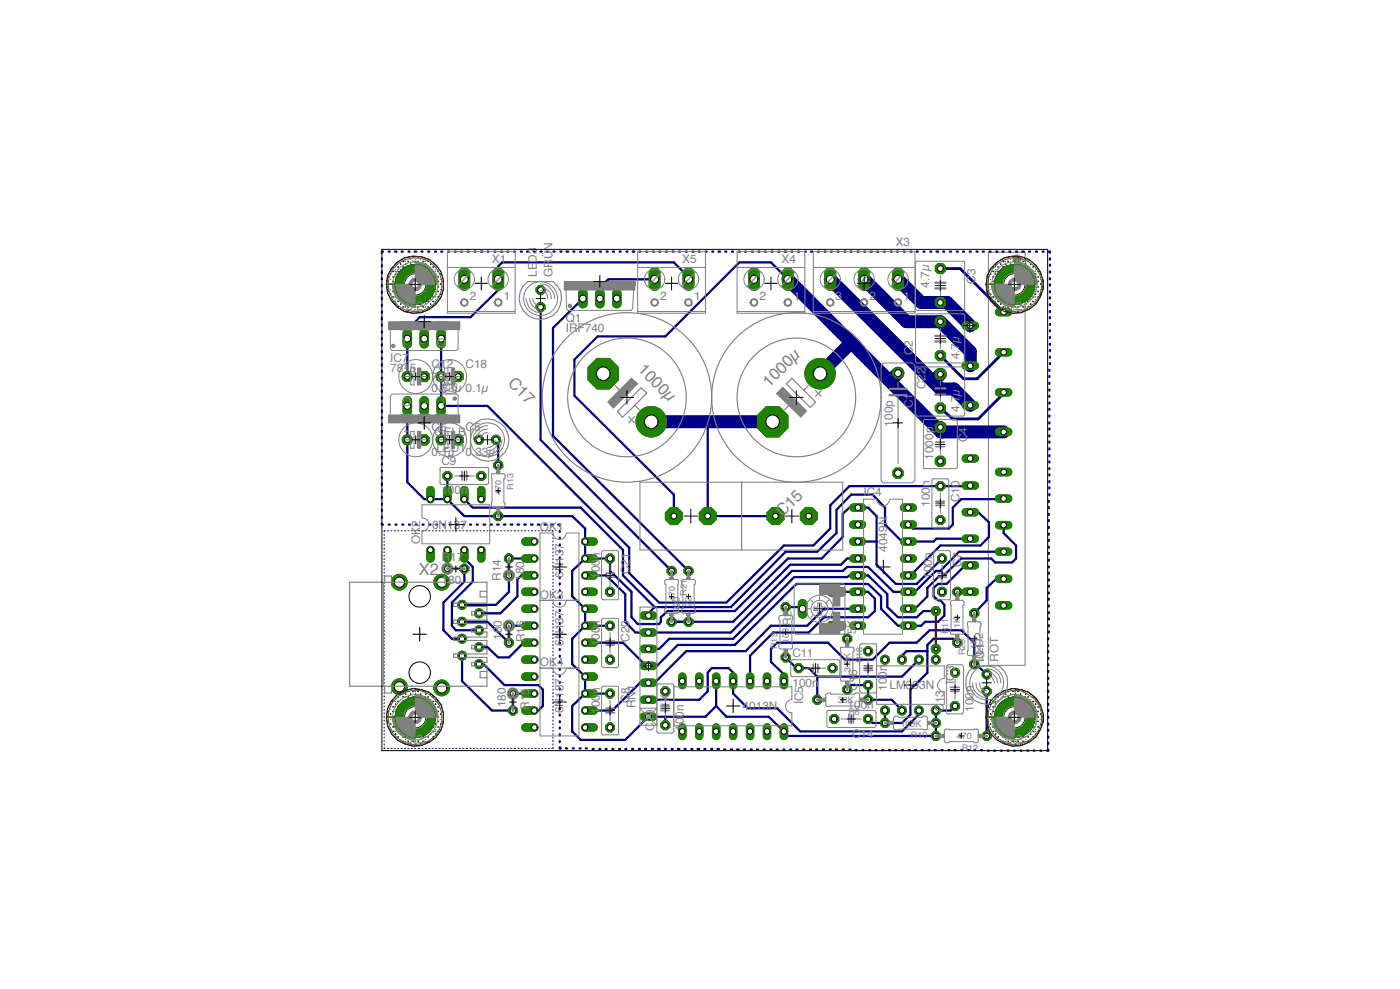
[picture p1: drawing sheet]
<svg xmlns="http://www.w3.org/2000/svg" width="210mm" height="148mm" viewBox="0 0 210 148" stroke-linecap="round" stroke-linejoin="round" font-family="sans-serif">
<defs><g id="words">
<g font-size="2.5" fill="#808080">
<text x="76" y="57.5" transform="rotate(45 76 57.5)">C17</text>
<text x="95.5" y="55.5" transform="rotate(45 95.5 55.5)">1000µ</text>
<text x="115.3" y="58.1" transform="rotate(-45 115.3 58.1)">1000µ</text>
<text x="117.4" y="77.5" transform="rotate(-45 117.4 77.5)">C15</text>
<text x="62.8" y="86.2">X2</text>
</g>
<g font-size="1.8" fill="#808080">
<text x="73.7" y="39.4">X1</text>
<text x="80.5" y="41.5" transform="rotate(-90 80.5 41.5)">LED3</text>
<text x="82.8" y="41.5" transform="rotate(-90 82.8 41.5)">GRÜN</text>
<text x="102.3" y="39.4">X5</text>
<text x="117.2" y="39.4">X4</text>
<text x="134.3" y="36.9">X3</text>
<text x="61" y="46.4">3,2</text>
<text x="70.4" y="44.9">2</text>
<text x="75.6" y="45">1</text>
<text x="99" y="44.9">2</text>
<text x="104.1" y="45">1</text>
<text x="113.9" y="44.9">2</text>
<text x="119" y="45">1</text>
<text x="125.3" y="45">3</text>
<text x="130.4" y="44.9">2</text>
<text x="135.5" y="45">1</text>
<text x="139.3" y="43.1" transform="rotate(-90 139.3 43.1)">4.7µ</text>
<text x="146.3" y="42.5" transform="rotate(-90 146.3 42.5)">C3</text>
<text x="150.8" y="46.4">3,2</text>
<text x="60.4" y="52">I</text>
<text x="62.9" y="52">-</text>
<text x="65.5" y="52">O</text>
<text x="84.8" y="48.2">Q1</text>
<text x="84.8" y="49.7">IRF740</text>
<text x="136.9" y="53.2" transform="rotate(-90 136.9 53.2)">C2</text>
<text x="143.9" y="53.9" transform="rotate(-90 143.9 53.9)">4.7µ</text>
<text x="58.5" y="54.2">IC7</text>
<text x="58.5" y="55.8">7815</text>
<text x="64.7" y="57">7805</text>
<text x="64.7" y="55.1">C12</text>
<text x="64.7" y="58.8">0.33µ 0.1µ</text>
<text x="65.9" y="58.6">IC6</text>
<text x="69.8" y="55.1">C18</text>
<text x="138.8" y="58.3" transform="rotate(-90 138.8 58.3)">C22</text>
<text x="60.3" y="60.8">O</text>
<text x="63.6" y="60.8">-</text>
<text x="64.7" y="64.6">C6</text>
<text x="65.2" y="65.4">GELB</text>
<text x="66.2" y="60.8">I</text>
<text x="69.8" y="64.6">C5</text>
<text x="133.8" y="63.9" transform="rotate(-90 133.8 63.9)">100p</text>
<text x="136.9" y="61.1" transform="rotate(-90 136.9 61.1)">C1</text>
<text x="143.9" y="61.8" transform="rotate(-90 143.9 61.8)">4.7µ</text>
<text x="64.7" y="68.3">0.1µ</text>
<text x="65.4" y="67.7">LED1</text>
<text x="66.2" y="69.6">C9</text>
<text x="69.8" y="68.3">0.33µ</text>
<text x="139.9" y="68.9" transform="rotate(-90 139.9 68.9)">1000p</text>
<text x="145" y="66.3" transform="rotate(-90 145 66.3)">C4</text>
<text x="66.2" y="74.1">100n</text>
<text x="129.5" y="74.4">IC4</text>
<text x="139.4" y="75.9" transform="rotate(-90 139.4 75.9)">100n</text>
<text x="143.9" y="75.3" transform="rotate(-90 143.9 75.3)">C10</text>
<text x="63" y="81.5" transform="rotate(-90 63 81.5)">OK2</text>
<text x="64.8" y="79.2">6N137</text>
<text x="81" y="79.6">OK1</text>
<text x="133" y="82.7" transform="rotate(-90 133 82.7)">4049N</text>
<text x="66.2" y="84">R17</text>
<text x="66.2" y="87.5">180</text>
<text x="75.1" y="87" transform="rotate(-90 75.1 87)">R14</text>
<text x="78.6" y="87" transform="rotate(-90 78.6 87)">180</text>
<text x="81" y="89.7">OK3</text>
<text x="84.5" y="86.6" transform="rotate(-90 84.5 86.6)">6N137</text>
<text x="90" y="86.7" transform="rotate(-90 90 86.7)">100n</text>
<text x="94.4" y="86" transform="rotate(-90 94.4 86)">C21</text>
<text x="139.7" y="86.7" transform="rotate(-90 139.7 86.7)">100n</text>
<text x="144.2" y="85" transform="rotate(-90 144.2 85)">C7</text>
<text x="75.2" y="95.9" transform="rotate(-90 75.2 95.9)">180</text>
<text x="118.7" y="93.8" transform="rotate(-90 118.7 93.8)">R2</text>
<text x="128.3" y="95" transform="rotate(-90 128.3 95)">5K</text>
<text x="78.7" y="96.2" transform="rotate(-90 78.7 96.2)">R16</text>
<text x="81" y="99.8">OK4</text>
<text x="84.5" y="96.7" transform="rotate(-90 84.5 96.7)">6N137</text>
<text x="90" y="96.8" transform="rotate(-90 90 96.8)">100n</text>
<text x="94.4" y="96.2" transform="rotate(-90 94.4 96.2)">C20</text>
<text x="118.8" y="98.4">C11</text>
<text x="147.4" y="99.1" transform="rotate(-90 147.4 99.1)">LED2</text>
<text x="147.6" y="99.2" transform="rotate(-90 147.6 99.2)">IC1</text>
<text x="149.7" y="99.1" transform="rotate(-90 149.7 99.1)">ROT</text>
<text x="75.9" y="106" transform="rotate(-90 75.9 106)">180</text>
<text x="79.3" y="106.3" transform="rotate(-90 79.3 106.3)">R15</text>
<text x="84.5" y="106.9" transform="rotate(-90 84.5 106.9)">6N137</text>
<text x="90" y="107" transform="rotate(-90 90 107)">100n</text>
<text x="94.4" y="105.3" transform="rotate(-90 94.4 105.3)">C8</text>
<text x="95.3" y="106.1" transform="rotate(-90 95.3 106.1)">RN1</text>
<text x="100.4" y="106.1" transform="rotate(-90 100.4 106.1)">1K</text>
<text x="111.3" y="106.4">4013N</text>
<text x="118.8" y="102.9">100n</text>
<text x="120.4" y="105.5" transform="rotate(-90 120.4 105.5)">IC5</text>
<text x="127.1" y="106.2">100n</text>
<text x="128.5" y="103.5" transform="rotate(-90 128.5 103.5)">C16</text>
<text x="132.9" y="103.5" transform="rotate(-90 132.9 103.5)">100n</text>
<text x="133.4" y="103.3">LM393N</text>
<text x="141.5" y="106.7" transform="rotate(-90 141.5 106.7)">C13</text>
<text x="143.1" y="102.5" transform="rotate(-90 143.1 102.5)">IC3</text>
<text x="145.9" y="106.7" transform="rotate(-90 145.9 106.7)">100n</text>
<text x="61" y="111.3">3,2</text>
<text x="98.1" y="109.5" transform="rotate(-90 98.1 109.5)">C19</text>
<text x="102.5" y="109.5" transform="rotate(-90 102.5 109.5)">100n</text>
<text x="127.7" y="110.6">C14</text>
<text x="150.8" y="111.3">3,2</text>
</g>
<g font-size="1.4" fill="#808080">
<text x="75.2" y="74.2" transform="rotate(-90 75.2 74.2)">470</text>
<text x="77" y="73.4" transform="rotate(-90 77 73.4)">R13</text>
<text x="101.2" y="90" transform="rotate(-90 101.2 90)">470</text>
<text x="103" y="89.2" transform="rotate(-90 103 89.2)">R21</text>
<text x="101.9" y="91.9" transform="rotate(-90 101.9 91.9)">R20</text>
<text x="103.7" y="90.9" transform="rotate(-90 103.7 90.9)">22</text>
<text x="142.2" y="95" transform="rotate(-90 142.2 95)">R11</text>
<text x="144" y="94.1" transform="rotate(-90 144 94.1)">1K</text>
<text x="116.5" y="97.2" transform="rotate(-90 116.5 97.2)">R19</text>
<text x="118.3" y="96.3" transform="rotate(-90 118.3 96.3)">100</text>
<text x="127.5" y="100.6" transform="rotate(-90 127.5 100.6)">3.9K</text>
<text x="129.3" y="99.4" transform="rotate(-90 129.3 99.4)">R18</text>
<text x="144.7" y="98.2" transform="rotate(-90 144.7 98.2)">R23</text>
<text x="146.5" y="97.3" transform="rotate(-90 146.5 97.3)">1K</text>
<text x="125.6" y="105.4">33K</text>
<text x="127.2" y="107.1">R6</text>
<text x="135" y="108.9">100K</text>
<text x="136.6" y="110.6">R10</text>
<text x="143.4" y="110.8">470</text>
<text x="144.2" y="112.5">R12</text>
</g>
</g></defs>
<path d="M148.2 37.8h5.5v61.9h-5.5z" fill="none" stroke="#808080" stroke-width=".15"/>
<circle cx="152.5" cy="38.8" r=".59" fill="#808080"/>
<circle cx="152.5" cy="38.8" r=".59" fill="none" stroke="#808080" stroke-width=".15"/>
<path d="M149.4 39.3a4.3 4.3 0 0 1 6.5 1.5 4.3 4.3 0 0 1-2.9 6 4.3 4.3 0 0 1-5.2-4.2h1.3a3 3 0 0 1 3.1-3 3 3 0 0 1 3 3.2 3 3 0 0 1-3.3 2.8 3 3 0 0 1-2.8-3h-1.3l.2-1.3 .5-1.1z" fill-rule="evenodd" fill="#000086"/>
<path d="M148.5 40.2a4.3 4.3 0 0 1 6.5-.8 4.3 4.3 0 0 1 0 6.5 4.3 4.3 0 0 1-6.5-.8l-.5-1.2-.2-1.3h1.3a3 3 0 0 1 3.1-3 3 3 0 0 1 3 3.2 3 3 0 0 1-3.3 2.9 3 3 0 0 1-2.8-3.1h-1.3l.2-1.3z" fill="none" stroke="#000086" stroke-width=".15"/>
<path d="M148.5 105a4.3 4.3 0 0 1 7.4 .6 4.3 4.3 0 0 1-4.1 6.2 4.3 4.3 0 0 1-4-4.4h1.3a3 3 0 0 1 3.1-3 3 3 0 0 1 3 3.2 3 3 0 0 1-3.3 2.9 3 3 0 0 1-2.8-3.1h-1.3l.2-1.2z" fill-rule="evenodd" fill="#000086"/>
<path d="M148.5 105a4.3 4.3 0 0 1 7.5 .6 4.3 4.3 0 0 1-4.2 6.2 4.3 4.3 0 0 1-4-4.3h1.3a3 3 0 0 1 3.1-3 3 3 0 0 1 3 3.2 3 3 0 0 1-3.3 2.8 3 3 0 0 1-2.8-3h-1.3l.2-1.3z" fill="none" stroke="#000086" stroke-width=".15"/>
<path d="M59.5 104.1a4.3 4.3 0 0 1 6.4 1.1 4.3 4.3 0 0 1-1.9 6.2 4.3 4.3 0 0 1-5.9-2.7l-.2-1.3h1.3a3 3 0 0 1 2.4-2.9 3 3 0 0 1 3.3 1.7 2.99 2.99 0 0 1-.8 3.6 2.99 2.99 0 0 1-3.7 0l-.7-.7-.3-.7-.2-1h-1.3l.2-1.2 .6-1.2z" fill-rule="evenodd" fill="#000086"/>
<path d="M59.5 104.1a4.3 4.3 0 0 1 6.4 1.1 4.3 4.3 0 0 1-1.9 6.2 4.3 4.3 0 0 1-5.9-2.7l-.2-1.2h1.3a3 3 0 0 1 2.4-3 3 3 0 0 1 3.4 1.7 2.99 2.99 0 0 1-.9 3.7 2.99 2.99 0 0 1-3.7-.1l-.7-.6-.3-.8-.2-.9h-1.3l.2-1.3 .6-1.2z" fill="none" stroke="#000086" stroke-width=".15"/>
<path d="M59.5 39.3a4.3 4.3 0 0 1 6.6 1.5 4.3 4.3 0 0 1-3 6 4.3 4.3 0 0 1-5.2-4.2h1.3a3 3 0 0 1 3.4-3 3 3 0 0 1 2.6 3.8 3 3 0 0 1-4.1 2.1l-1.4-1.1-.3-.9-.2-.9h-1.3l.2-1.3 .6-1.1z" fill-rule="evenodd" fill="#000086"/>
<g fill="none" stroke="#000086" stroke-width=".15">
<path d="M59.5 39.3a4.3 4.3 0 0 1 6.6 1.5 4.3 4.3 0 0 1-2.9 6.1 4.3 4.3 0 0 1-5.3-4.3h1.3a3 3 0 0 1 3.4-3 3 3 0 0 1 2.6 3.8 3 3 0 0 1-4 2.1l-1.5-1.1-.3-.9-.2-.9h-1.3l.2-1.3 .6-1.1zM57.8 79.5h-.2v.2M58.1 79.5h.2M58.6 79.5h.2M59.1 79.5h.2M59.6 79.5h.2M60.1 79.5h.2M60.6 79.5h.2M61.2 79.5h.1M61.7 79.5h.1M62.2 79.5h.1M62.7 79.5h.2"/>
<path d="M63.3 79.5h.1M63.8 79.5h.1M64.3 79.5h.2M64.8 79.5h.2M65.3 79.5h.2M65.8 79.5h.2M66.3 79.5h.2M66.8 79.5h.2M67.3 79.5h.2M67.8 79.5h.2M68.3 79.5h.2M68.9 79.5h.1"/>
<path d="M69.4 79.5h.1M69.9 79.5h.2M70.5 79.5h.1M71 79.5h.1M71.5 79.5h.1M72 79.5h.2M72.5 79.5h.2M73 79.5h.2M73.5 79.5h.2M74 79.5h.2M74.5 79.5h.2M75 79.5h.2"/>
<path d="M75.5 79.5h.2M76.1 79.5h.1M76.6 79.5h.1M77.1 79.5h.2M77.7 79.5h.1M78.2 79.5h.1M78.7 79.5h.1M79.2 79.5h.2M79.7 79.5h.2M80.2 79.5h.2M80.7 79.5h.2M81.2 79.5h.2"/>
<path d="M81.7 79.5h.2M82.2 79.5h.2M82.7 79.5h.2v.2M57.6 80v.2M57.6 80.5v.2M57.6 81v.2M57.6 81.6v.1M57.6 82.1v.2M57.6 82.7v.1M57.6 83.2v.1M57.6 83.7v.1M57.6 84.2v.1"/>
<path d="M57.6 84.7v.2M57.6 85.2v.2M57.6 85.7v.2M57.6 86.2v.2M57.6 86.7v.2M57.6 87.2v.2M57.6 87.7v.2M57.6 88.2v.2M57.6 88.8v.2M57.6 89.3v.2M57.6 89.9v.1M57.6 90.4v.1"/>
<path d="M57.6 90.9v.1M57.6 91.4v.1M57.6 91.9v.2M57.6 92.4v.2M57.6 92.9v.2M57.6 93.4v.2M57.6 93.9v.2M57.6 94.4v.2M57.6 94.9v.3M57.6 95.5v.2M57.6 96v.2M57.6 96.5v.2"/>
<path d="M57.6 97v.2M57.6 97.6v.1M57.6 98.1v.1M57.6 98.6v.1M57.6 99.1v.2M57.6 99.6v.2M82.9 80v.2M82.9 80.5v.2M82.9 81v.2M82.9 81.6v.1M82.9 82.1v.2M82.9 82.7v.1"/>
<path d="M82.9 83.2v.1M82.9 83.7v.1M82.9 84.2v.1M82.9 84.7v.2M82.9 85.2v.2M82.9 85.7v.2M82.9 86.2v.2M82.9 86.7v.2M82.9 87.2v.2M82.9 87.7v.2M82.9 88.2v.2M82.9 88.8v.2"/>
<path d="M82.9 89.3v.2M82.9 89.9v.1M82.9 90.4v.1M82.9 90.9v.1M82.9 91.4v.1M82.9 91.9v.2M82.9 92.4v.2M82.9 92.9v.2M82.9 93.4v.2M82.9 93.9v.2M82.9 94.4v.2M82.9 94.9v.3"/>
<path d="M82.9 95.5v.2M82.9 96v.2M82.9 96.5v.2M82.9 97v.2M82.9 97.6v.1M82.9 98.1v.1M82.9 98.6v.1M82.9 99.1v.2M82.9 99.6v.2M57.6 112v.1h.2M57.6 100.1v.2M57.6 100.6v.2"/>
<path d="M57.6 101.1v.3M57.6 101.7v.2M57.6 102.2v.2M57.6 102.7v.2M57.6 103.2v.2M57.6 103.7v.2M57.6 104.2v.2M57.6 104.8v.1M57.6 105.3v.1M57.6 105.8v.1M57.6 106.3v.1M57.6 106.8v.2"/>
<path d="M57.6 107.3v.2M57.6 107.9v.2M57.6 108.4v.2M57.6 108.9v.2M57.6 109.4v.2M57.6 109.9v.2M57.6 110.4v.2M57.6 110.9v.2M57.6 111.4v.2M58.1 112.1h.2M58.6 112.1h.2M59.1 112.1h.2"/>
<path d="M59.6 112.1h.2M60.1 112.1h.2M60.6 112.1h.2M61.2 112.1h.1M61.7 112.1h.1M62.2 112.1h.1M62.7 112.1h.2M63.3 112.1h.1M63.8 112.1h.1M64.3 112.1h.2M64.8 112.1h.2M65.3 112.1h.2"/>
<path d="M65.8 112.1h.2M66.3 112.1h.2M66.8 112.1h.2M67.3 112.1h.2M67.8 112.1h.2M68.3 112.1h.2M68.9 112.1h.1M69.4 112.1h.1M69.9 112.1h.2M70.5 112.1h.1M71 112.1h.1M71.5 112.1h.1"/>
<path d="M72 112.1h.2M72.5 112.1h.2M73 112.1h.2M73.5 112.1h.2M74 112.1h.2M74.5 112.1h.2M75 112.1h.2M75.5 112.1h.2M76.1 112.1h.1M76.6 112.1h.1M77.1 112.1h.2M77.7 112.1h.1"/>
<path d="M78.2 112.1h.1M78.7 112.1h.1M79.2 112.1h.2M79.7 112.1h.2M80.2 112.1h.2M80.7 112.1h.2M81.2 112.1h.2M81.7 112.1h.2M82.2 112.1h.2M82.9 100.1v.2M82.9 100.6v.2M82.9 101.1v.3"/>
<path d="M82.9 101.7v.2M82.9 102.2v.2M82.9 102.7v.2M82.9 103.2v.2M82.9 103.7v.2M82.9 104.2v.2M82.9 104.8v.1M82.9 105.3v.1M82.9 105.8v.1M82.9 106.3v.1M82.9 106.8v.2M82.9 107.3v.2"/>
<path d="M82.9 107.9v.2M82.9 108.4v.2M82.9 108.9v.2M82.9 109.4v.2M82.9 109.9v.2M82.9 110.4v.2M82.9 110.9v.2M82.9 111.4v.2M82.9 112v.1h-.2"/>
</g>
<path d="M141 40.2h3l6.5 6.6M150.5 58.8v.1l-3.8 3.9h-3.8l-1.9-1.6M150.5 52.8l-4 3.9h-2l-3.5-3.4" fill="none" stroke="#000086" stroke-width=".42"/>
<path d="M118.1 41.8l9.5 9.5M124.5 41.8l16.5 16.5h2l2.5 2.4M127.6 51.3l6.4 6.4M127.6 51.3l-4.6 4.7M129.6 41.8l6.3 6.4h5.1l4.5 4.5v2.1M134 57.7l7.1 7h9.4M134.6 41.8l3.5 3.5h3.9l3.5 3.5M134.6 55.9l-.9 .9 .3 .9M141 56.1l-1.1 1.1M97.6 63.2h18.2M141 64l.2 .7" fill="none" stroke="#000086" stroke-width="1.9"/>
<g fill="none" stroke="#000086" stroke-width=".34">
<path d="M57.3 38.7v.2M57.3 39.7v.2M57.4 37.7h-.1v.2M58.3 37.7h.1M59.2 37.7h.3M60.2 37.7h.2M61.2 37.7h.2M62.2 37.7h.2M63.2 37.7h.2M64.2 37.7h.2M65.2 37.7h.2M66.1 37.7h.2"/>
<path d="M67.2 37.7h.1M68.2 37.7h.1M69.1 37.7h.2M70.1 37.7h.2M71.1 37.7h.2M72.1 37.7h.2M73.1 37.7h.2M74.1 37.7h.2M75.1 37.7h.2M76.1 37.7h.1M77.1 37.7h.1M78.1 37.7h.2"/>
<path d="M79 37.7h.2M80 37.7h.2M81 37.7h.2M82 37.7h.1M83 37.7h.2M84 37.7h.2M84.9 37.7h.3M86 37.7h.1M87 37.7h.1M88 37.7h.2M88.9 37.7h.2M89.9 37.7h.2"/>
<path d="M91 37.7h.1M91.9 37.7h.2M92.9 37.7h.2M93.9 37.7h.2M94.8 37.7h.3M95.9 37.7h.1M96.9 37.7h.1M97.9 37.7h.2M98.8 37.7h.2M99.8 37.7h.2M100.9 37.7h.1M101.8 37.7h.2"/>
<path d="M102.8 37.7h.2M103.8 37.7h.2M104.8 37.7h.1M105.8 37.7h.1M106.8 37.7h.2M107.7 37.7h.3M108.7 37.7h.2M109.7 37.7h.2M110.8 37.7h.1M111.7 37.7h.2M112.7 37.7h.2M113.7 37.7h.2"/>
<path d="M114.7 37.7h.1M115.7 37.7h.1M116.7 37.7h.2M117.6 37.7h.3M118.6 37.7h.2M119.7 37.7h.1M120.7 37.7h.1M121.6 37.7h.2M122.6 37.7h.2M123.6 37.7h.2M124.6 37.7h.1M125.6 37.7h.2"/>
<path d="M126.6 37.7h.2M127.5 37.7h.2M128.5 37.7h.2M129.6 37.7h.1M130.5 37.7h.2M131.5 37.7h.2M132.5 37.7h.2M133.5 37.7h.2M134.5 37.7h.1M135.5 37.7h.2M136.5 37.7h.2M137.4 37.7h.2"/>
<path d="M138.5 37.7h.1M139.5 37.7h.1M140.4 37.7h.3M141.4 37.7h.2M142.4 37.7h.2M143.4 37.7h.2M144.4 37.7h.1M145.4 37.7h.2M146.4 37.7h.2M147.3 37.7h.2M148.4 37.7h.1M149.4 37.7h.1"/>
<path d="M150.3 37.7h.2M151.3 37.7h.2M152.3 37.7h.2M153.3 37.7h.2M154.3 37.7h.2M155.3 37.7h.2M156.3 37.7h.2M157.2 37.7h.2v.2M157.4 38.7v.2M157.4 39.6v.2M57.3 40.7v.2M57.3 41.7v.1"/>
<path d="M57.3 42.7v.2M57.3 43.7v.2M57.3 44.6v.2M57.3 45.7v.1M57.3 46.7v.1M57.3 47.6v.3M57.3 48.6v.2M57.3 49.6v.2M57.3 50.7v.1M57.3 51.6v.2M57.3 52.6v.2M57.3 53.6v.2"/>
<path d="M57.3 54.5v.3M57.3 55.6v.1M57.3 56.6v.1M57.3 57.6v.2M57.3 58.5v.2M57.3 59.5v.2M66.1 50.7v15.2M81 46v19.9l19.7 19.6M87.4 44.7l-4.5 4.4v16.2l20.3 20.2M98.1 41.8h-6.9l-1.3 1.3v1.6M103.2 41.8v-.3l-2.2-2.2h-25.7l-.6 .6v3.6l-4.2 4h-7.6l-1.8 2v6.9M118.1 41.8l-2.5-2.5h-4.8l-11 11.1h-10.2l-3.5 3.5v5.4l14.9 14.8v3.2"/>
<path d="M157.3 55.4v.2M157.3 56.3v.2M157.3 57.3v.2M157.3 58.4v.1M157.3 59.3v.2M157.4 40.7v.1M157.4 41.7v.1M157.4 42.6v.2M157.4 43.6v.2M157.4 44.6v.1M157.4 45.6v.1M157.4 46.6v.2"/>
<path d="M157.4 47.5v.2M157.4 48.5v.2M157.4 49.5v.1M157.4 50.5v.2M157.4 51.5v.2M157.4 52.4v.2M157.4 53.4v.2M157.4 54.4v.1M57.3 78.4v.2h.1M57.3 60.6v.1M57.3 61.5v.2M57.3 62.5v.2"/>
<path d="M57.3 63.5v.2M57.3 64.5v.2M57.3 65.5v.1M57.3 66.5v.2M57.3 67.5v.2M57.3 68.4v.3M57.3 69.4v.2M57.3 70.5v.1M57.3 71.5v.1M57.3 72.4v.3M57.3 73.4v.2M57.3 74.4v.2"/>
<path d="M57.3 75.5v.1M57.3 76.4v.2M57.3 77.4v.2M58.3 78.6h.1M59.3 78.6h.2M60.3 78.6h.2M61.1 60.8v11.4l2.5 2.6h3.5M61.3 78.6h.2M62.3 78.6h.2M63.4 78.6h.1M64.4 78.6h.1M65.4 78.6h.2"/>
<path d="M66.1 60.8h7l21.2 21.3v3.8l4.5 4.4h10.1l8.6-8.6h4.4l2.6-2.5v-3.5l2.9-2.9h17.3l.8-.1M66.4 78.6h.2M67.1 71.3v3.5M67.1 74.8l2.5 2.5h16.2l1.9 1.9v4.5M67.4 78.6h.2M68.4 78.6h.2M69.4 78.6h.2M69.6 74.8l1.3 1.3h16.2l6.3 6.3v3.8l4.7 4.8M70.5 78.6h.1M71.5 78.6h.1M72.5 78.6h.2M73.5 78.6h.3"/>
<path d="M74.4 65.9l.3 .3v3.5M74.5 78.6h.3M75.5 78.6h.3M76.6 78.6h.2M77.6 78.6h.2M78.6 78.6h.2M79.6 78.6h.3M80.6 78.6h.3M81.6 78.6h.3M82.7 78.6h.2M83.7 78.6h.2v.2M83.9 79.5v.2"/>
<path d="M106.1 63.2v14.1h10.2M145.5 76.7h1.2l1.6 1.6v2.2l-1.3 1.2h-6l-4.5 4.5h-.3M150.5 78.7v1.2l1.8 1.8v2l-.6 .6h-2.5l-.6-.6h-4.5l-2.9 2.8h-.5l-1.7 1.6v1.2l-1.8 1.9h-1M150.5 74.7l-.1 .1h-6.3l-1.2 1.3v2.5l-.6 .6h-5.5l-.6-.6M157.2 75v.2M157.2 76v.1M157.2 77v.2M157.2 77.9v.2M157.2 78.9v.2M157.2 79.9v.2M157.3 60.3v.2M157.3 61.2v.2"/>
<path d="M157.3 62.3v.1M157.3 63.3v.1M157.3 64.2v.2M157.3 65.2v.2M157.3 66.1v.2M157.3 67.2v.1M157.3 68.2v.1M157.3 69.1v.2M157.3 70.1v.2M157.3 71.1v.1M157.3 72.1v.1M157.3 73v.2"/>
<path d="M157.3 74v.2M67.1 82.4v2.8M69.3 93.2h3.8l3.2 3.1M69.3 98.2v3.8l4.5 4.4h3.1M69.6 82.4v1.3l1.3 1.2v2.2l-3.1 3.2v3.4l.5 .7h3.5M69.6 85.2v1.9l-3.1 3.2v4.1l1.3 1.3h1.5M71.8 99.5h.7l3.1 3.1h5.1l.7 .7v2.5l-.7 .6h-.6M76.3 83.7h3.8M76.3 93.7h3.8M76.3 86.2v2.5l-1.9 1.9h-5.1M80.1 96.3h-1.6l-2.2 2.2h-1.6l-1.6-1.5h-1.3M80.1 86.2h-1.9l-.6 .6v2.5l-2.6 2.6h-3.2"/>
<path d="M83.9 80.5v.2M83.9 81.6v.1M83.9 82.5v.2M83.9 83.5v.2M83.9 84.4v.2M83.9 85.4v.2M83.9 86.5v.1M83.9 87.4v.2M83.9 88.4v.2M83.9 89.3v.2M83.9 90.4v.1M83.9 91.4v.1"/>
<path d="M83.9 92.3v.2M83.9 93.3v.2M83.9 94.3v.1M83.9 95.3v.1M83.9 96.3v.2M83.9 97.2v.2M83.9 98.2v.2M83.9 99.2v.1M87.7 83.7h3.8v1.8l3.2 3.2v3.8l.9 1h3.2l.3-.3v-.7l1-1h10.1l7.9-7.8h5.1l3.1-3.2v-3.5l1.1-.9h2.8l1.2 1.2v7.3l2.9 2.9h3.1l3.8-3.8M87.7 93.7h3.8M87.7 83.7l-1.9 1.8v3.8l1.9 1.9v2.5M87.7 93.7l-1.9 2v3.8l1.9 1.9v2.5"/>
<path d="M98.1 91l-.9 .9v.3M117.8 91h2.5v.2M117.8 98.5l1.6 1.6h1.9l1.2 1.3M125.4 88.7h4.8l1 1v1.8l-1 1h-6.7l-2.2 2.3h-5.4l-3.4 3.4v3.8M128.6 83.7h-1.6l-.9 .9h-7.6l-8.6 8.6h-9.2M128.6 91.2h-5.1l-2.5 2.5h-5.4l-3.8 3.9h-8.9l-4.8 4.7h-2.2l-4.1 4.1h-4.1M128.6 81.1h2.8M137.8 98.8l-2.6 2.6h-12.7M139 97.6h-3.1l-.7 .6v.6M140.3 91.5h-1.8l-1.1 1h-2.8l-1.6-1.5v-2l-2.8-2.8h-2.8l-.4 .3h-7.9l-9.2 9.2h-9.5l-1.6 1.5h-1.6M140.3 97.2v1.6M143.5 96.3l-.6-.6h-2.9l-1 .9v4.2l-2.5 2.5v3.7l-1.3 1.3h-4.4l-.6-.6"/>
<path d="M143.5 88.7h2v.1M145.5 84.7l-.7-.1-2.9 2.9h-1.2l-.7 .6v1.2l.7 .6h.3l.6 .7v1.6l-.9 1h-2l-.6 .5h-3.5l-2.5-2.5v-1.9l-1.9-1.8h-10.8l-9.2 9.1h-8.6l-3.1 3.2h-1.6l-3.5-3.5h-5.7M145.5 80.7h-5.1l-.4 .4h-4.8l-2.5-2.5v-2.5l-1.9-2h-3.2l-2.2 2.3v3.5l-2.9 2.8h-4.7l-8.2 8.3h-11.5M150.5 86.7h-1.1l-1.5 1.4v1.8l-1.8 2M150.6 82.7h-.1h-6.7l-2.8 2.8h-.7l-3.1 3.2h-3.2l-3.8-3.8h-3.2l-.7 .6h-7.6l-9.1 9.3h-14.3l-1.6-1.6v-4.2l-2.8-2.8h-3.2M157.2 95.6v.2M157.2 96.6v.2M157.2 97.6v.1M157.2 98.6v.1M157.2 99.5v.2M157.2 80.9v.1M157.2 81.9v.2"/>
<path d="M157.2 82.8v.2M157.2 83.8v.2M157.2 84.9v.1M157.2 85.8v.2M157.2 86.8v.2M157.2 87.7v.2M157.2 88.8v.1M157.2 89.7v.2M157.2 90.7v.2M157.2 91.7v.2M157.2 92.6v.2M157.2 93.7v.1"/>
<path d="M157.2 94.6v.2M76.9 103.9h3.2M83.9 112v.1h.2M83.9 100.2v.2M83.9 101.2v.2M83.9 102.1v.2M83.9 103.1v.2M83.9 104.1v.1M83.9 105.1v.2M83.9 106.1v.2M83.9 107v.2M83.9 108.1v.1"/>
<path d="M83.9 109v.2M83.9 110v.2M83.9 111v.2M84.9 112.1h.1M85.9 112.1h.1M86.9 112.1h.2M87.7 103.9h3.8M87.7 103.9l-1.9 1.9v3.8l1.3 1.2h6.6l3.5-3.4h8.6l1.6-1.6M87.8 112.1h.2M88.8 112.2h.2M89.9 112.2h.1M90.8 112.2h.2"/>
<path d="M91.8 112.2h.2M92.8 112.2h.2M93.7 112.2h.2M94.8 112.2h.1M95.8 112.2h.1M96.7 112.2h.2M97.2 104.8h7.6l1.3-1.2v-2.8l.6-.7h2.5l.7 .7v3.1l2.2 2.2h4.4l3.5 3.5h15.2l2.6-2.6v-.6M97.7 112.2h.2M98.7 112.2h.2M99.7 112.2h.1M99.8 107.4v1.2M100.7 112.2h.2"/>
<path d="M101.6 112.2h.3M102.6 112.2h.2M103.7 112.2h.1M104.6 112.2h.2M105.6 112.2h.2M106.6 112.2h.2M107.4 105.8l1.5 1.6h6.4l2.8 2.9h22.2v-3.9h2.2l.7-.6M107.4 102v3.8M107.5 112.2h.3M108.6 112.3h.1M109.6 112.3h.1M110.5 112.3h.3"/>
<path d="M111.5 112.3h.2M112.5 112.3h.2M113.5 112.3h.1M114.5 112.3h.2M115.5 112.3h.2M116.4 112.3h.2M117.5 112.3h.1M118.5 112.3h.1M119.4 112.3h.2M120.4 112.3h.2M121.4 112.3h.2M122.4 112.3h.1"/>
<path d="M122.5 101.4v3.4M123.4 112.3h.1M124.4 112.3h.2M125.3 112.3h.2M126.3 112.3h.2M127 103.3l.6-.7h2.6v2.2h3.5l1.5 1.6M127.4 112.3h.1M128.3 112.4h.2M129.3 112.4h.2M130.3 112.4h.2M131.3 112.4h.1M132.3 112.4h.1"/>
<path d="M132.7 106.4v1.9M133.3 112.4h.2M134.2 112.4h.2M135.2 112.4h.2M136.2 112.4h.2M137.2 112.4h.2M138.2 112.4h.2M139.2 112.4h.2M140.1 112.4h.2M141.2 112.4h.1M142.2 112.4h.1M143.1 112.4h.2"/>
<path d="M144.1 112.4h.2M145.1 112.4h.2M146.1 112.4h.1M147.1 112.4h.2M147.9 101l-1.6-1.5h-.2v-3.2l-2-1.9h-4.7l-2 1.9h-4l-2.6 2.5h-4.1l-2.6-2.5h-7.6l-.9 .9v2l1.9 1.8v1M147.9 103.6v6.7M148.1 112.5h.2M149 112.5h.2M150.1 112.5h.1M151.1 112.5h.1M152 112.5h.2M153 112.5h.2"/>
<path d="M154 112.5h.2M155 112.5h.1M156 112.5h.1M157.2 100.5v.2M157.2 101.5v.2M157.2 102.5v.1M157.2 103.5v.2M157.2 104.4v.2M157.2 105.4v.2M157.2 106.4v.1M157.2 107.4v.1M157.2 108.4v.2"/>
<path d="M157.2 109.3v.2M157.2 110.3v.2M157.2 111.3v.1M157.2 112.3v.2h-.2"/>
</g>
<path d="M140.2 60.8l.4-.4h.7l.4 .4v.7l-.4 .4h-.7l-.4-.4z" fill="#208000"/>
<path d="M140.2 60.8l.5-.4h.6l.5 .4v.7l-.5 .4h-.6l-.5-.4z" fill="none" stroke="#208000" stroke-width=".15"/>
<circle cx="141" cy="61.1" r=".42" fill="#fff"/>
<circle cx="141" cy="61.2" r=".42" fill="none" stroke="#000" stroke-width=".15"/>
<path d="M140.6 55.3h.7l.4 .4v.7l-.4 .4h-.7l-.4-.4v-.7z" fill="#208000"/>
<path d="M140.2 55.7l.5-.4h.6l.5 .4v.7l-.5 .4h-.6l-.5-.4z" fill="none" stroke="#208000" stroke-width=".15"/>
<circle cx="141" cy="56" r=".42" fill="#fff"/>
<circle cx="141" cy="56.1" r=".42" fill="none" stroke="#000" stroke-width=".15"/>
<path d="M140.2 52.9l.4-.4h.7l.4 .4v.7l-.4 .4h-.7l-.4-.4z" fill="#208000"/>
<path d="M140.2 52.9l.5-.4h.6l.5 .4v.7l-.5 .4h-.6l-.5-.4z" fill="none" stroke="#208000" stroke-width=".15"/>
<circle cx="141" cy="53.3" r=".42" fill="#fff"/>
<circle cx="141" cy="53.3" r=".42" fill="none" stroke="#000" stroke-width=".15"/>
<path d="M140.2 47.8l.4-.4h.7l.4 .4v.7l-.4 .4h-.7l-.4-.4z" fill="#208000"/>
<path d="M140.2 47.9l.5-.5h.6l.5 .5v.6l-.5 .5h-.6l-.5-.5z" fill="none" stroke="#208000" stroke-width=".15"/>
<circle cx="141" cy="48.2" r=".42" fill="#fff"/>
<circle cx="141" cy="48.2" r=".42" fill="none" stroke="#000" stroke-width=".15"/>
<path d="M140.6 39.5h.7l.4 .4v.7l-.4 .4h-.7l-.4-.4v-.7z" fill="#208000"/>
<path d="M140.2 39.9l.5-.4h.6l.5 .4v.7l-.5 .4h-.6l-.5-.4z" fill="none" stroke="#208000" stroke-width=".15"/>
<circle cx="141" cy="40.2" r=".42" fill="#fff"/>
<circle cx="141" cy="40.2" r=".42" fill="none" stroke="#000" stroke-width=".15"/>
<path d="M140.2 45l.4-.5h.7l.4 .5v.6l-.4 .5h-.7l-.4-.5z" fill="#208000"/>
<path d="M140.2 45l.5-.4h.6l.5 .4v.7l-.5 .4h-.6l-.5-.4z" fill="none" stroke="#208000" stroke-width=".15"/>
<circle cx="141" cy="45.3" r=".42" fill="#fff"/>
<circle cx="141" cy="45.3" r=".42" fill="none" stroke="#000" stroke-width=".15"/>
<path d="M140.2 63.7l.4-.5h.7l.4 .5v.6l-.4 .5h-.7l-.4-.5z" fill="#208000"/>
<path d="M140.2 63.7l.5-.4h.6l.5 .4v.7l-.5 .4h-.6l-.5-.4z" fill="none" stroke="#208000" stroke-width=".15"/>
<circle cx="141" cy="64" r=".42" fill="#fff"/>
<circle cx="141" cy="64" r=".42" fill="none" stroke="#000" stroke-width=".15"/>
<path d="M140.2 68.7l.4-.4h.7l.4 .4v.7l-.4 .4h-.7l-.4-.4z" fill="#208000"/>
<path d="M140.2 68.8l.5-.5h.6l.5 .5v.6l-.5 .5h-.6l-.5-.5z" fill="none" stroke="#208000" stroke-width=".15"/>
<circle cx="141" cy="69.1" r=".42" fill="#fff"/>
<circle cx="141" cy="69.1" r=".42" fill="none" stroke="#000" stroke-width=".15"/>
<path d="M78.8 81.1h1.3" fill="none" stroke="#208000" stroke-width="1.3"/>
<circle cx="80.1" cy="81.1" r=".42" fill="#fff"/>
<circle cx="80.1" cy="81.1" r=".42" fill="none" stroke="#000" stroke-width=".15"/>
<path d="M78.8 83.7h1.3" fill="none" stroke="#208000" stroke-width="1.3"/>
<circle cx="80.1" cy="83.7" r=".42" fill="#fff"/>
<circle cx="80.1" cy="83.7" r=".42" fill="none" stroke="#000" stroke-width=".15"/>
<path d="M87.7 83.7h1.3" fill="none" stroke="#208000" stroke-width="1.3"/>
<circle cx="87.7" cy="83.7" r=".42" fill="#fff"/>
<circle cx="87.7" cy="83.7" r=".42" fill="none" stroke="#000" stroke-width=".15"/>
<path d="M87.7 81.1h1.3" fill="none" stroke="#208000" stroke-width="1.3"/>
<circle cx="87.7" cy="81.1" r=".42" fill="#fff"/>
<circle cx="87.7" cy="81.1" r=".42" fill="none" stroke="#000" stroke-width=".15"/>
<path d="M78.8 86.2h1.3" fill="none" stroke="#208000" stroke-width="1.3"/>
<circle cx="80.1" cy="86.2" r=".42" fill="#fff"/>
<circle cx="80.1" cy="86.2" r=".42" fill="none" stroke="#000" stroke-width=".15"/>
<path d="M78.8 88.7h1.3" fill="none" stroke="#208000" stroke-width="1.3"/>
<circle cx="80.1" cy="88.6" r=".42" fill="#fff"/>
<circle cx="80.1" cy="88.7" r=".42" fill="none" stroke="#000" stroke-width=".15"/>
<path d="M87.7 86.2h1.3" fill="none" stroke="#208000" stroke-width="1.3"/>
<circle cx="87.7" cy="86.2" r=".42" fill="#fff"/>
<circle cx="87.7" cy="86.2" r=".42" fill="none" stroke="#000" stroke-width=".15"/>
<path d="M87.7 88.7h1.3" fill="none" stroke="#208000" stroke-width="1.3"/>
<circle cx="87.7" cy="88.6" r=".42" fill="#fff"/>
<circle cx="87.7" cy="88.7" r=".42" fill="none" stroke="#000" stroke-width=".15"/>
<path d="M64.5 82.4v1.3" fill="none" stroke="#208000" stroke-width="1.3"/>
<circle cx="64.5" cy="82.4" r=".42" fill="#fff"/>
<circle cx="64.5" cy="82.4" r=".42" fill="none" stroke="#000" stroke-width=".15"/>
<path d="M67.1 82.4v1.3" fill="none" stroke="#208000" stroke-width="1.3"/>
<circle cx="67.1" cy="82.4" r=".42" fill="#fff"/>
<circle cx="67.1" cy="82.4" r=".42" fill="none" stroke="#000" stroke-width=".15"/>
<path d="M67.1 73.4v1.4" fill="none" stroke="#208000" stroke-width="1.3"/>
<circle cx="67.1" cy="74.8" r=".42" fill="#fff"/>
<circle cx="67.1" cy="74.8" r=".42" fill="none" stroke="#000" stroke-width=".15"/>
<path d="M64.5 73.4v1.4" fill="none" stroke="#208000" stroke-width="1.3"/>
<circle cx="64.5" cy="74.8" r=".42" fill="#fff"/>
<circle cx="64.5" cy="74.8" r=".42" fill="none" stroke="#000" stroke-width=".15"/>
<path d="M69.6 82.4v1.3" fill="none" stroke="#208000" stroke-width="1.3"/>
<circle cx="69.6" cy="82.4" r=".42" fill="#fff"/>
<circle cx="69.6" cy="82.4" r=".42" fill="none" stroke="#000" stroke-width=".15"/>
<path d="M72.2 82.4v1.3" fill="none" stroke="#208000" stroke-width="1.3"/>
<circle cx="72.1" cy="82.4" r=".42" fill="#fff"/>
<circle cx="72.2" cy="82.4" r=".42" fill="none" stroke="#000" stroke-width=".15"/>
<path d="M69.6 73.4v1.4" fill="none" stroke="#208000" stroke-width="1.3"/>
<circle cx="69.6" cy="74.8" r=".42" fill="#fff"/>
<circle cx="69.6" cy="74.8" r=".42" fill="none" stroke="#000" stroke-width=".15"/>
<path d="M72.2 73.4v1.4" fill="none" stroke="#208000" stroke-width="1.3"/>
<circle cx="72.1" cy="74.8" r=".42" fill="#fff"/>
<circle cx="72.2" cy="74.8" r=".42" fill="none" stroke="#000" stroke-width=".15"/>
<path d="M78.8 91.2h1.3" fill="none" stroke="#208000" stroke-width="1.3"/>
<circle cx="80.1" cy="91.2" r=".42" fill="#fff"/>
<circle cx="80.1" cy="91.2" r=".42" fill="none" stroke="#000" stroke-width=".15"/>
<path d="M78.8 93.7h1.3" fill="none" stroke="#208000" stroke-width="1.3"/>
<circle cx="80.1" cy="93.7" r=".42" fill="#fff"/>
<circle cx="80.1" cy="93.7" r=".42" fill="none" stroke="#000" stroke-width=".15"/>
<path d="M87.7 93.7h1.3" fill="none" stroke="#208000" stroke-width="1.3"/>
<circle cx="87.7" cy="93.7" r=".42" fill="#fff"/>
<circle cx="87.7" cy="93.7" r=".42" fill="none" stroke="#000" stroke-width=".15"/>
<path d="M87.7 91.2h1.3" fill="none" stroke="#208000" stroke-width="1.3"/>
<circle cx="87.7" cy="91.2" r=".42" fill="#fff"/>
<circle cx="87.7" cy="91.2" r=".42" fill="none" stroke="#000" stroke-width=".15"/>
<path d="M78.8 96.3h1.3" fill="none" stroke="#208000" stroke-width="1.3"/>
<circle cx="80.1" cy="96.3" r=".42" fill="#fff"/>
<circle cx="80.1" cy="96.3" r=".42" fill="none" stroke="#000" stroke-width=".15"/>
<path d="M78.8 98.8h1.3" fill="none" stroke="#208000" stroke-width="1.3"/>
<circle cx="80.1" cy="98.8" r=".42" fill="#fff"/>
<circle cx="80.1" cy="98.8" r=".42" fill="none" stroke="#000" stroke-width=".15"/>
<path d="M87.7 96.3h1.3" fill="none" stroke="#208000" stroke-width="1.3"/>
<circle cx="87.7" cy="96.3" r=".42" fill="#fff"/>
<circle cx="87.7" cy="96.3" r=".42" fill="none" stroke="#000" stroke-width=".15"/>
<path d="M87.7 98.8h1.3" fill="none" stroke="#208000" stroke-width="1.3"/>
<circle cx="87.7" cy="98.8" r=".42" fill="#fff"/>
<circle cx="87.7" cy="98.8" r=".42" fill="none" stroke="#000" stroke-width=".15"/>
<path d="M78.8 101.4h1.3" fill="none" stroke="#208000" stroke-width="1.3"/>
<circle cx="80.1" cy="101.3" r=".42" fill="#fff"/>
<circle cx="80.1" cy="101.4" r=".42" fill="none" stroke="#000" stroke-width=".15"/>
<path d="M78.8 103.9h1.3" fill="none" stroke="#208000" stroke-width="1.3"/>
<circle cx="80.1" cy="103.9" r=".42" fill="#fff"/>
<circle cx="80.1" cy="103.9" r=".42" fill="none" stroke="#000" stroke-width=".15"/>
<path d="M87.7 103.9h1.3" fill="none" stroke="#208000" stroke-width="1.3"/>
<circle cx="87.7" cy="103.9" r=".42" fill="#fff"/>
<circle cx="87.7" cy="103.9" r=".42" fill="none" stroke="#000" stroke-width=".15"/>
<path d="M87.7 101.4h1.3" fill="none" stroke="#208000" stroke-width="1.3"/>
<circle cx="87.7" cy="101.3" r=".42" fill="#fff"/>
<circle cx="87.7" cy="101.4" r=".42" fill="none" stroke="#000" stroke-width=".15"/>
<path d="M78.8 106.4h1.3" fill="none" stroke="#208000" stroke-width="1.3"/>
<circle cx="80.1" cy="106.4" r=".42" fill="#fff"/>
<circle cx="80.1" cy="106.4" r=".42" fill="none" stroke="#000" stroke-width=".15"/>
<path d="M78.8 109h1.3" fill="none" stroke="#208000" stroke-width="1.3"/>
<circle cx="80.1" cy="109" r=".42" fill="#fff"/>
<circle cx="80.1" cy="109" r=".42" fill="none" stroke="#000" stroke-width=".15"/>
<path d="M87.7 106.4h1.3" fill="none" stroke="#208000" stroke-width="1.3"/>
<circle cx="87.7" cy="106.4" r=".42" fill="#fff"/>
<circle cx="87.7" cy="106.4" r=".42" fill="none" stroke="#000" stroke-width=".15"/>
<path d="M87.7 109h1.3" fill="none" stroke="#208000" stroke-width="1.3"/>
<circle cx="87.7" cy="109" r=".42" fill="#fff"/>
<circle cx="87.7" cy="109" r=".42" fill="none" stroke="#000" stroke-width=".15"/>
<circle cx="59.9" cy="87.2" r="1.19" fill="#208000"/>
<circle cx="59.9" cy="87.2" r="1.19" fill="none" stroke="#208000" stroke-width=".15"/>
<circle cx="59.9" cy="87.2" r=".76" fill="#fff"/>
<circle cx="59.9" cy="87.2" r=".76" fill="none" stroke="#000" stroke-width=".15"/>
<circle cx="59.9" cy="102.9" r="1.19" fill="#208000"/>
<circle cx="59.9" cy="102.9" r="1.19" fill="none" stroke="#208000" stroke-width=".15"/>
<circle cx="59.9" cy="102.9" r=".76" fill="#fff"/>
<circle cx="59.9" cy="102.9" r=".76" fill="none" stroke="#000" stroke-width=".15"/>
<circle cx="71.8" cy="96.9" r=".68" fill="#208000"/>
<circle cx="71.8" cy="97" r=".68" fill="none" stroke="#208000" stroke-width=".15"/>
<circle cx="71.8" cy="96.9" r=".42" fill="#fff"/>
<circle cx="71.8" cy="97" r=".42" fill="none" stroke="#000" stroke-width=".15"/>
<circle cx="69.3" cy="95.7" r=".68" fill="#208000"/>
<circle cx="69.3" cy="95.7" r=".68" fill="none" stroke="#208000" stroke-width=".15"/>
<circle cx="69.3" cy="95.7" r=".42" fill="#fff"/>
<circle cx="69.3" cy="95.7" r=".42" fill="none" stroke="#000" stroke-width=".15"/>
<circle cx="71.8" cy="94.4" r=".68" fill="#208000"/>
<circle cx="71.8" cy="94.4" r=".68" fill="none" stroke="#208000" stroke-width=".15"/>
<circle cx="71.8" cy="94.4" r=".42" fill="#fff"/>
<circle cx="71.8" cy="94.4" r=".42" fill="none" stroke="#000" stroke-width=".15"/>
<circle cx="69.3" cy="93.1" r=".68" fill="#208000"/>
<circle cx="69.3" cy="93.2" r=".68" fill="none" stroke="#208000" stroke-width=".15"/>
<circle cx="69.3" cy="93.1" r=".42" fill="#fff"/>
<circle cx="69.3" cy="93.2" r=".42" fill="none" stroke="#000" stroke-width=".15"/>
<circle cx="71.8" cy="91.9" r=".68" fill="#208000"/>
<circle cx="71.8" cy="91.9" r=".68" fill="none" stroke="#208000" stroke-width=".15"/>
<circle cx="71.8" cy="91.9" r=".42" fill="#fff"/>
<circle cx="71.8" cy="91.9" r=".42" fill="none" stroke="#000" stroke-width=".15"/>
<circle cx="69.3" cy="90.6" r=".68" fill="#208000"/>
<circle cx="69.3" cy="90.6" r=".68" fill="none" stroke="#208000" stroke-width=".15"/>
<circle cx="69.3" cy="90.6" r=".42" fill="#fff"/>
<circle cx="69.3" cy="90.6" r=".42" fill="none" stroke="#000" stroke-width=".15"/>
<circle cx="69.3" cy="98.2" r=".68" fill="#208000"/>
<circle cx="69.3" cy="98.2" r=".68" fill="none" stroke="#208000" stroke-width=".15"/>
<circle cx="69.3" cy="98.2" r=".42" fill="#fff"/>
<circle cx="69.3" cy="98.2" r=".42" fill="none" stroke="#000" stroke-width=".15"/>
<circle cx="71.8" cy="99.5" r=".68" fill="#208000"/>
<circle cx="71.8" cy="99.5" r=".68" fill="none" stroke="#208000" stroke-width=".15"/>
<circle cx="71.8" cy="99.5" r=".42" fill="#fff"/>
<circle cx="71.8" cy="99.5" r=".42" fill="none" stroke="#000" stroke-width=".15"/>
<circle cx="66.2" cy="87.2" r="1.19" fill="#208000"/>
<circle cx="66.2" cy="87.2" r="1.19" fill="none" stroke="#208000" stroke-width=".15"/>
<circle cx="66.2" cy="87.2" r=".76" fill="#fff"/>
<circle cx="66.2" cy="87.2" r=".76" fill="none" stroke="#000" stroke-width=".15"/>
<circle cx="66.2" cy="103" r="1.19" fill="#208000"/>
<circle cx="66.2" cy="103.1" r="1.19" fill="none" stroke="#208000" stroke-width=".15"/>
<circle cx="66.2" cy="103" r=".76" fill="#fff"/>
<circle cx="66.2" cy="103.1" r=".76" fill="none" stroke="#000" stroke-width=".15"/>
<circle cx="140.3" cy="98.8" r=".68" fill="#208000"/>
<circle cx="140.3" cy="98.8" r=".68" fill="none" stroke="#208000" stroke-width=".15"/>
<circle cx="140.3" cy="98.8" r=".42" fill="#fff"/>
<circle cx="140.3" cy="98.8" r=".42" fill="none" stroke="#000" stroke-width=".15"/>
<circle cx="137.8" cy="98.8" r=".68" fill="#208000"/>
<circle cx="137.8" cy="98.8" r=".68" fill="none" stroke="#208000" stroke-width=".15"/>
<circle cx="137.8" cy="98.8" r=".42" fill="#fff"/>
<circle cx="137.8" cy="98.8" r=".42" fill="none" stroke="#000" stroke-width=".15"/>
<circle cx="137.8" cy="106.4" r=".68" fill="#208000"/>
<circle cx="137.8" cy="106.4" r=".68" fill="none" stroke="#208000" stroke-width=".15"/>
<circle cx="137.8" cy="106.4" r=".42" fill="#fff"/>
<circle cx="137.8" cy="106.4" r=".42" fill="none" stroke="#000" stroke-width=".15"/>
<circle cx="140.3" cy="106.4" r=".68" fill="#208000"/>
<circle cx="140.3" cy="106.4" r=".68" fill="none" stroke="#208000" stroke-width=".15"/>
<circle cx="140.3" cy="106.4" r=".42" fill="#fff"/>
<circle cx="140.3" cy="106.4" r=".42" fill="none" stroke="#000" stroke-width=".15"/>
<circle cx="135.2" cy="98.8" r=".68" fill="#208000"/>
<circle cx="135.2" cy="98.8" r=".68" fill="none" stroke="#208000" stroke-width=".15"/>
<circle cx="135.2" cy="98.8" r=".42" fill="#fff"/>
<circle cx="135.2" cy="98.8" r=".42" fill="none" stroke="#000" stroke-width=".15"/>
<circle cx="132.7" cy="98.8" r=".68" fill="#208000"/>
<circle cx="132.7" cy="98.8" r=".68" fill="none" stroke="#208000" stroke-width=".15"/>
<circle cx="132.7" cy="98.8" r=".42" fill="#fff"/>
<circle cx="132.7" cy="98.8" r=".42" fill="none" stroke="#000" stroke-width=".15"/>
<circle cx="135.2" cy="106.4" r=".68" fill="#208000"/>
<circle cx="135.2" cy="106.4" r=".68" fill="none" stroke="#208000" stroke-width=".15"/>
<circle cx="135.2" cy="106.4" r=".42" fill="#fff"/>
<circle cx="135.2" cy="106.4" r=".42" fill="none" stroke="#000" stroke-width=".15"/>
<circle cx="132.7" cy="106.4" r=".68" fill="#208000"/>
<circle cx="132.7" cy="106.4" r=".68" fill="none" stroke="#208000" stroke-width=".15"/>
<circle cx="132.7" cy="106.4" r=".42" fill="#fff"/>
<circle cx="132.7" cy="106.4" r=".42" fill="none" stroke="#000" stroke-width=".15"/>
<path d="M67.9 65.5l.4-.4h.7l.4 .4v.7l-.4 .4h-.7l-.4-.4z" fill="#208000"/>
<path d="M68.3 65.1h.7l.4 .5v.6l-.4 .5h-.7l-.4-.5v-.6z" fill="none" stroke="#208000" stroke-width=".15"/>
<circle cx="68.7" cy="65.9" r=".42" fill="#fff"/>
<circle cx="68.7" cy="65.9" r=".42" fill="none" stroke="#000" stroke-width=".15"/>
<circle cx="66.1" cy="65.9" r=".76" fill="#208000"/>
<circle cx="66.1" cy="65.9" r=".76" fill="none" stroke="#208000" stroke-width=".15"/>
<circle cx="66.1" cy="65.9" r=".42" fill="#fff"/>
<circle cx="66.1" cy="65.9" r=".42" fill="none" stroke="#000" stroke-width=".15"/>
<path d="M62.8 65.5l.4-.4h.7l.4 .4v.7l-.4 .4h-.7l-.4-.4z" fill="#208000"/>
<path d="M62.8 65.6l.5-.5h.6l.5 .5v.6l-.5 .5h-.6l-.5-.5z" fill="none" stroke="#208000" stroke-width=".15"/>
<circle cx="63.6" cy="65.9" r=".42" fill="#fff"/>
<circle cx="63.6" cy="65.9" r=".42" fill="none" stroke="#000" stroke-width=".15"/>
<circle cx="61" cy="65.9" r=".76" fill="#208000"/>
<circle cx="61.1" cy="65.9" r=".76" fill="none" stroke="#208000" stroke-width=".15"/>
<circle cx="61" cy="65.9" r=".42" fill="#fff"/>
<circle cx="61.1" cy="65.9" r=".42" fill="none" stroke="#000" stroke-width=".15"/>
<path d="M140.5 83.4l.5-.4h.5l.4 .4v.5l-.4 .4h-.5l-.5-.4z" fill="#208000"/>
<path d="M141 83h.5l.4 .4v.5l-.4 .4h-.5l-.4-.4v-.5z" fill="none" stroke="#208000" stroke-width=".15"/>
<circle cx="141.2" cy="83.7" r=".42" fill="#fff"/>
<circle cx="141.2" cy="83.7" r=".42" fill="none" stroke="#000" stroke-width=".15"/>
<path d="M140.5 88.4l.5-.4h.5l.4 .4v.5l-.4 .4h-.5l-.5-.4z" fill="#208000"/>
<path d="M140.6 88.4l.4-.4h.5l.4 .4v.5l-.4 .4h-.5l-.4-.4z" fill="none" stroke="#208000" stroke-width=".15"/>
<circle cx="141.2" cy="88.6" r=".42" fill="#fff"/>
<circle cx="141.2" cy="88.7" r=".42" fill="none" stroke="#000" stroke-width=".15"/>
<path d="M90.8 103.6l.4-.4h.5l.4 .4v.5l-.4 .5h-.5l-.4-.5z" fill="#208000"/>
<path d="M90.8 103.7l.4-.5h.5l.4 .5v.5l-.4 .4h-.5l-.4-.4z" fill="none" stroke="#208000" stroke-width=".15"/>
<circle cx="91.4" cy="103.9" r=".42" fill="#fff"/>
<circle cx="91.5" cy="103.9" r=".42" fill="none" stroke="#000" stroke-width=".15"/>
<path d="M90.8 108.7l.4-.4h.5l.4 .4v.5l-.4 .4h-.5l-.4-.4z" fill="#208000"/>
<path d="M90.8 108.7l.4-.4h.5l.4 .4v.5l-.4 .5h-.5l-.4-.5z" fill="none" stroke="#208000" stroke-width=".15"/>
<circle cx="91.4" cy="109" r=".42" fill="#fff"/>
<circle cx="91.5" cy="109" r=".42" fill="none" stroke="#000" stroke-width=".15"/>
<path d="M66.4 71l.4-.4h.5l.4 .4v.5l-.4 .5h-.5l-.4-.5z" fill="#208000"/>
<path d="M66.4 71.1l.4-.5h.5l.5 .5v.5l-.5 .4h-.5l-.4-.4z" fill="none" stroke="#208000" stroke-width=".15"/>
<circle cx="67.1" cy="71.3" r=".42" fill="#fff"/>
<circle cx="67.1" cy="71.3" r=".42" fill="none" stroke="#000" stroke-width=".15"/>
<path d="M71.5 71l.4-.4h.5l.4 .4v.5l-.4 .5h-.5l-.4-.5z" fill="#208000"/>
<path d="M71.5 71.1l.4-.5h.5l.4 .5v.5l-.4 .4h-.5l-.4-.4z" fill="none" stroke="#208000" stroke-width=".15"/>
<circle cx="72.1" cy="71.3" r=".42" fill="#fff"/>
<circle cx="72.2" cy="71.3" r=".42" fill="none" stroke="#000" stroke-width=".15"/>
<path d="M140.3 72.6l.4-.5h.5l.4 .5v.5l-.4 .4h-.5l-.4-.4z" fill="#208000"/>
<path d="M140.7 72.2h.5l.5 .4v.5l-.5 .4h-.5l-.4-.4v-.5z" fill="none" stroke="#208000" stroke-width=".15"/>
<circle cx="141" cy="72.8" r=".42" fill="#fff"/>
<circle cx="141" cy="72.8" r=".42" fill="none" stroke="#000" stroke-width=".15"/>
<path d="M140.3 77.6l.4-.4h.5l.4 .4v.5l-.4 .5h-.5l-.4-.5z" fill="#208000"/>
<path d="M140.7 77.2h.5l.5 .5v.5l-.5 .4h-.5l-.4-.4v-.5z" fill="none" stroke="#208000" stroke-width=".15"/>
<circle cx="141" cy="77.9" r=".42" fill="#fff"/>
<circle cx="141" cy="77.9" r=".42" fill="none" stroke="#000" stroke-width=".15"/>
<path d="M143.3 95.6h.5l.4 .4v.5l-.4 .4h-.5l-.5-.4v-.5z" fill="#208000"/>
<path d="M143.3 95.6h.5l.4 .4v.5l-.4 .5h-.5l-.4-.5v-.5z" fill="none" stroke="#208000" stroke-width=".15"/>
<circle cx="143.5" cy="96.3" r=".42" fill="#fff"/>
<circle cx="143.5" cy="96.3" r=".42" fill="none" stroke="#000" stroke-width=".15"/>
<path d="M143.3 88h.5l.4 .4v.5l-.4 .4h-.5l-.5-.4v-.5z" fill="#208000"/>
<path d="M143.3 88h.5l.4 .4v.5l-.4 .4h-.5l-.4-.4v-.5z" fill="none" stroke="#208000" stroke-width=".15"/>
<circle cx="143.5" cy="88.6" r=".42" fill="#fff"/>
<circle cx="143.5" cy="88.7" r=".42" fill="none" stroke="#000" stroke-width=".15"/>
<path d="M129.5 107.4l.4-.4h.5l.4 .4v.5l-.4 .5h-.5l-.4-.5z" fill="#208000"/>
<path d="M129.5 107.5l.4-.5h.5l.4 .5v.5l-.4 .4h-.5l-.4-.4z" fill="none" stroke="#208000" stroke-width=".15"/>
<circle cx="130.1" cy="107.7" r=".42" fill="#fff"/>
<circle cx="130.2" cy="107.7" r=".42" fill="none" stroke="#000" stroke-width=".15"/>
<path d="M124.4 107.4l.4-.4h.5l.4 .4v.5l-.4 .5h-.5l-.4-.5z" fill="#208000"/>
<path d="M124.4 107.5l.4-.5h.5l.5 .5v.5l-.5 .4h-.5l-.4-.4z" fill="none" stroke="#208000" stroke-width=".15"/>
<circle cx="125.1" cy="107.7" r=".42" fill="#fff"/>
<circle cx="125.1" cy="107.7" r=".42" fill="none" stroke="#000" stroke-width=".15"/>
<path d="M73.7 65.6l.4-.4h.5l.4 .4v.5l-.4 .4h-.5l-.4-.4z" fill="#208000"/>
<path d="M73.7 65.6l.4-.4h.5l.4 .4v.5l-.4 .5h-.5l-.4-.5z" fill="none" stroke="#208000" stroke-width=".15"/>
<circle cx="74.3" cy="65.9" r=".42" fill="#fff"/>
<circle cx="74.4" cy="65.9" r=".42" fill="none" stroke="#000" stroke-width=".15"/>
<path d="M71.1 65.6l.4-.4h.6l.4 .4v.5l-.4 .4h-.6l-.4-.4z" fill="#208000"/>
<path d="M71.1 65.6l.5-.4h.5l.4 .4v.5l-.4 .5h-.5l-.5-.5z" fill="none" stroke="#208000" stroke-width=".15"/>
<circle cx="71.8" cy="65.9" r=".42" fill="#fff"/>
<circle cx="71.8" cy="65.9" r=".42" fill="none" stroke="#000" stroke-width=".15"/>
<path d="M147.2 103.3l.5-.4h.5l.4 .4v.5l-.4 .4h-.5l-.5-.4z" fill="#208000"/>
<path d="M147.3 103.3l.4-.4h.5l.4 .4v.5l-.4 .4h-.5l-.4-.4z" fill="none" stroke="#208000" stroke-width=".15"/>
<circle cx="147.9" cy="103.5" r=".42" fill="#fff"/>
<circle cx="147.9" cy="103.6" r=".42" fill="none" stroke="#000" stroke-width=".15"/>
<path d="M147.2 100.8l.5-.5h.5l.4 .5v.5l-.4 .4h-.5l-.5-.4z" fill="#208000"/>
<path d="M147.3 100.8l.4-.4h.5l.4 .4v.5l-.4 .4h-.5l-.4-.4z" fill="none" stroke="#208000" stroke-width=".15"/>
<circle cx="147.9" cy="101" r=".42" fill="#fff"/>
<circle cx="147.9" cy="101" r=".42" fill="none" stroke="#000" stroke-width=".15"/>
<path d="M147.2 110l.5-.4h.5l.4 .4v.5l-.4 .4h-.5l-.5-.4z" fill="#208000"/>
<path d="M147.3 110l.4-.4h.5l.4 .4v.5l-.4 .4h-.5l-.4-.4z" fill="none" stroke="#208000" stroke-width=".15"/>
<circle cx="147.9" cy="110.2" r=".42" fill="#fff"/>
<circle cx="147.9" cy="110.3" r=".42" fill="none" stroke="#000" stroke-width=".15"/>
<path d="M140 109.6h.5l.5 .4v.5l-.5 .4h-.5l-.4-.4v-.5z" fill="#208000"/>
<path d="M139.6 110l.5-.4h.5l.4 .4v.5l-.4 .4h-.5l-.5-.4z" fill="none" stroke="#208000" stroke-width=".15"/>
<circle cx="140.3" cy="110.2" r=".42" fill="#fff"/>
<circle cx="140.3" cy="110.3" r=".42" fill="none" stroke="#000" stroke-width=".15"/>
<path d="M74 69.4l.4-.4h.5l.5 .4v.5l-.5 .5h-.5l-.4-.5z" fill="#208000"/>
<path d="M74.4 69h.6l.4 .4v.6l-.4 .4h-.6l-.4-.4v-.6z" fill="none" stroke="#208000" stroke-width=".15"/>
<circle cx="74.7" cy="69.7" r=".42" fill="#fff"/>
<circle cx="74.7" cy="69.7" r=".42" fill="none" stroke="#000" stroke-width=".15"/>
<path d="M74 77l.4-.4h.5l.5 .4v.6l-.5 .4h-.5l-.4-.4z" fill="#208000"/>
<path d="M74 77.1l.4-.5h.6l.4 .5v.5l-.4 .4h-.6l-.4-.4z" fill="none" stroke="#208000" stroke-width=".15"/>
<circle cx="74.7" cy="77.3" r=".42" fill="#fff"/>
<circle cx="74.7" cy="77.3" r=".42" fill="none" stroke="#000" stroke-width=".15"/>
<path d="M142.9 105.1h.5l.4 .4v.5l-.4 .4h-.5l-.4-.4v-.5z" fill="#208000"/>
<path d="M142.5 105.5l.4-.4h.5l.5 .4v.5l-.5 .4h-.5l-.4-.4z" fill="none" stroke="#208000" stroke-width=".15"/>
<circle cx="143.2" cy="105.7" r=".42" fill="#fff"/>
<circle cx="143.2" cy="105.8" r=".42" fill="none" stroke="#000" stroke-width=".15"/>
<path d="M142.9 100.1h.5l.4 .4v.5l-.4 .4h-.5l-.4-.4v-.5z" fill="#208000"/>
<path d="M142.5 100.5l.4-.4h.5l.5 .4v.5l-.5 .5h-.5l-.4-.5z" fill="none" stroke="#208000" stroke-width=".15"/>
<circle cx="143.2" cy="100.8" r=".42" fill="#fff"/>
<circle cx="143.2" cy="100.8" r=".42" fill="none" stroke="#000" stroke-width=".15"/>
<path d="M76 85.5h.5l.5 .4v.5l-.5 .5h-.5l-.4-.5v-.5z" fill="#208000"/>
<path d="M75.6 86l.5-.5h.5l.4 .5v.5l-.4 .4h-.5l-.5-.4z" fill="none" stroke="#208000" stroke-width=".15"/>
<circle cx="76.3" cy="86.2" r=".42" fill="#fff"/>
<circle cx="76.3" cy="86.2" r=".42" fill="none" stroke="#000" stroke-width=".15"/>
<path d="M75.6 83.4l.4-.4h.5l.5 .4v.5l-.5 .4h-.5l-.4-.4z" fill="#208000"/>
<path d="M75.6 83.4l.5-.4h.5l.4 .4v.5l-.4 .4h-.5l-.5-.4z" fill="none" stroke="#208000" stroke-width=".15"/>
<circle cx="76.3" cy="83.7" r=".42" fill="#fff"/>
<circle cx="76.3" cy="83.7" r=".42" fill="none" stroke="#000" stroke-width=".15"/>
<path d="M76.6 103.2h.5l.5 .4v.5l-.5 .5h-.5l-.4-.5v-.5z" fill="#208000"/>
<path d="M76.2 103.7l.4-.5h.6l.4 .5v.5l-.4 .4h-.6l-.4-.4z" fill="none" stroke="#208000" stroke-width=".15"/>
<circle cx="76.9" cy="103.9" r=".42" fill="#fff"/>
<circle cx="76.9" cy="103.9" r=".42" fill="none" stroke="#000" stroke-width=".15"/>
<path d="M76.2 106.2l.4-.5h.5l.5 .5v.5l-.5 .4h-.5l-.4-.4z" fill="#208000"/>
<path d="M76.2 106.2l.4-.4h.6l.4 .4v.5l-.4 .4h-.6l-.4-.4z" fill="none" stroke="#208000" stroke-width=".15"/>
<circle cx="76.9" cy="106.4" r=".42" fill="#fff"/>
<circle cx="76.9" cy="106.4" r=".42" fill="none" stroke="#000" stroke-width=".15"/>
<path d="M76 93h.5l.5 .5v.5l-.5 .4h-.5l-.4-.4v-.5z" fill="#208000"/>
<path d="M75.6 93.5l.5-.4h.5l.4 .4v.5l-.4 .4h-.5l-.5-.4z" fill="none" stroke="#208000" stroke-width=".15"/>
<circle cx="76.3" cy="93.7" r=".42" fill="#fff"/>
<circle cx="76.3" cy="93.7" r=".42" fill="none" stroke="#000" stroke-width=".15"/>
<path d="M75.6 96l.4-.4h.5l.5 .4v.5l-.5 .4h-.5l-.4-.4z" fill="#208000"/>
<path d="M75.6 96l.5-.4h.5l.4 .4v.5l-.4 .5h-.5l-.5-.5z" fill="none" stroke="#208000" stroke-width=".15"/>
<circle cx="76.3" cy="96.3" r=".42" fill="#fff"/>
<circle cx="76.3" cy="96.3" r=".42" fill="none" stroke="#000" stroke-width=".15"/>
<path d="M66.4 84.9l.4-.4h.5l.4 .4v.5l-.4 .5h-.5l-.4-.5z" fill="#208000"/>
<path d="M66.8 84.5h.5l.5 .4v.5l-.5 .5h-.5l-.4-.5v-.5z" fill="none" stroke="#208000" stroke-width=".15"/>
<circle cx="67.1" cy="85.2" r=".42" fill="#fff"/>
<circle cx="67.1" cy="85.2" r=".42" fill="none" stroke="#000" stroke-width=".15"/>
<path d="M68.9 84.9l.4-.4h.5l.5 .4v.5l-.5 .5h-.5l-.4-.5z" fill="#208000"/>
<path d="M69.4 84.5h.5l.4 .4v.5l-.4 .5h-.5l-.5-.5v-.5z" fill="none" stroke="#208000" stroke-width=".15"/>
<circle cx="69.6" cy="85.2" r=".42" fill="#fff"/>
<circle cx="69.6" cy="85.2" r=".42" fill="none" stroke="#000" stroke-width=".15"/>
<path d="M149.8 58.8h1.4" fill="none" stroke="#208000" stroke-width="1.3"/>
<circle cx="150.5" cy="58.8" r=".42" fill="#fff"/>
<circle cx="150.5" cy="58.8" r=".42" fill="none" stroke="#000" stroke-width=".15"/>
<path d="M144.8 60.7h1.4" fill="none" stroke="#208000" stroke-width="1.3"/>
<circle cx="145.5" cy="60.7" r=".42" fill="#fff"/>
<circle cx="145.5" cy="60.7" r=".42" fill="none" stroke="#000" stroke-width=".15"/>
<path d="M149.8 70.7h1.4" fill="none" stroke="#208000" stroke-width="1.3"/>
<circle cx="150.5" cy="70.7" r=".42" fill="#fff"/>
<circle cx="150.5" cy="70.7" r=".42" fill="none" stroke="#000" stroke-width=".15"/>
<path d="M149.8 74.7h1.4" fill="none" stroke="#208000" stroke-width="1.3"/>
<circle cx="150.5" cy="74.7" r=".42" fill="#fff"/>
<circle cx="150.5" cy="74.7" r=".42" fill="none" stroke="#000" stroke-width=".15"/>
<path d="M144.8 72.7h1.4" fill="none" stroke="#208000" stroke-width="1.3"/>
<circle cx="145.5" cy="72.7" r=".42" fill="#fff"/>
<circle cx="145.5" cy="72.7" r=".42" fill="none" stroke="#000" stroke-width=".15"/>
<path d="M144.8 68.7h1.4" fill="none" stroke="#208000" stroke-width="1.3"/>
<circle cx="145.5" cy="68.7" r=".42" fill="#fff"/>
<circle cx="145.5" cy="68.7" r=".42" fill="none" stroke="#000" stroke-width=".15"/>
<path d="M144.8 76.7h1.4" fill="none" stroke="#208000" stroke-width="1.3"/>
<circle cx="145.5" cy="76.7" r=".42" fill="#fff"/>
<circle cx="145.5" cy="76.7" r=".42" fill="none" stroke="#000" stroke-width=".15"/>
<path d="M149.8 78.7h1.4" fill="none" stroke="#208000" stroke-width="1.3"/>
<circle cx="150.5" cy="78.7" r=".42" fill="#fff"/>
<circle cx="150.5" cy="78.7" r=".42" fill="none" stroke="#000" stroke-width=".15"/>
<path d="M144.8 80.7h1.4" fill="none" stroke="#208000" stroke-width="1.3"/>
<circle cx="145.5" cy="80.7" r=".42" fill="#fff"/>
<circle cx="145.5" cy="80.7" r=".42" fill="none" stroke="#000" stroke-width=".15"/>
<path d="M149.8 82.7h1.4" fill="none" stroke="#208000" stroke-width="1.3"/>
<circle cx="150.5" cy="82.6" r=".42" fill="#fff"/>
<circle cx="150.5" cy="82.7" r=".42" fill="none" stroke="#000" stroke-width=".15"/>
<path d="M144.8 84.7h1.4" fill="none" stroke="#208000" stroke-width="1.3"/>
<circle cx="145.5" cy="84.7" r=".42" fill="#fff"/>
<circle cx="145.5" cy="84.7" r=".42" fill="none" stroke="#000" stroke-width=".15"/>
<path d="M149.8 86.7h1.4" fill="none" stroke="#208000" stroke-width="1.3"/>
<circle cx="150.5" cy="86.7" r=".42" fill="#fff"/>
<circle cx="150.5" cy="86.7" r=".42" fill="none" stroke="#000" stroke-width=".15"/>
<path d="M149.8 46.8h1.4" fill="none" stroke="#208000" stroke-width="1.3"/>
<circle cx="150.5" cy="46.7" r=".42" fill="#fff"/>
<circle cx="150.5" cy="46.8" r=".42" fill="none" stroke="#000" stroke-width=".15"/>
<path d="M144.8 48.8h1.4" fill="none" stroke="#208000" stroke-width="1.3"/>
<circle cx="145.5" cy="48.8" r=".42" fill="#fff"/>
<circle cx="145.5" cy="48.8" r=".42" fill="none" stroke="#000" stroke-width=".15"/>
<path d="M144.8 54.8h1.4" fill="none" stroke="#208000" stroke-width="1.3"/>
<circle cx="145.5" cy="54.8" r=".42" fill="#fff"/>
<circle cx="145.5" cy="54.8" r=".42" fill="none" stroke="#000" stroke-width=".15"/>
<path d="M149.8 52.8h1.4" fill="none" stroke="#208000" stroke-width="1.3"/>
<circle cx="150.5" cy="52.7" r=".42" fill="#fff"/>
<circle cx="150.5" cy="52.8" r=".42" fill="none" stroke="#000" stroke-width=".15"/>
<path d="M149.8 64.7h1.4" fill="none" stroke="#208000" stroke-width="1.3"/>
<circle cx="150.5" cy="64.7" r=".42" fill="#fff"/>
<circle cx="150.5" cy="64.7" r=".42" fill="none" stroke="#000" stroke-width=".15"/>
<path d="M149.8 90.7h1.4" fill="none" stroke="#208000" stroke-width="1.3"/>
<circle cx="150.5" cy="90.7" r=".42" fill="#fff"/>
<circle cx="150.5" cy="90.7" r=".42" fill="none" stroke="#000" stroke-width=".15"/>
<path d="M144.8 88.7h1.4" fill="none" stroke="#208000" stroke-width="1.3"/>
<circle cx="145.5" cy="88.6" r=".42" fill="#fff"/>
<circle cx="145.5" cy="88.7" r=".42" fill="none" stroke="#000" stroke-width=".15"/>
<path d="M128 76.1h1.2" fill="none" stroke="#208000" stroke-width="1.3"/>
<circle cx="128.6" cy="76" r=".42" fill="#fff"/>
<circle cx="128.6" cy="76.1" r=".42" fill="none" stroke="#000" stroke-width=".15"/>
<path d="M128 78.6h1.2" fill="none" stroke="#208000" stroke-width="1.3"/>
<circle cx="128.6" cy="78.6" r=".42" fill="#fff"/>
<circle cx="128.6" cy="78.6" r=".42" fill="none" stroke="#000" stroke-width=".15"/>
<path d="M128 91.2h1.2" fill="none" stroke="#208000" stroke-width="1.3"/>
<circle cx="128.6" cy="91.2" r=".42" fill="#fff"/>
<circle cx="128.6" cy="91.2" r=".42" fill="none" stroke="#000" stroke-width=".15"/>
<path d="M128 93.7h1.2" fill="none" stroke="#208000" stroke-width="1.3"/>
<circle cx="128.6" cy="93.7" r=".42" fill="#fff"/>
<circle cx="128.6" cy="93.7" r=".42" fill="none" stroke="#000" stroke-width=".15"/>
<path d="M128 81.1h1.2" fill="none" stroke="#208000" stroke-width="1.3"/>
<circle cx="128.6" cy="81.1" r=".42" fill="#fff"/>
<circle cx="128.6" cy="81.1" r=".42" fill="none" stroke="#000" stroke-width=".15"/>
<path d="M128 83.7h1.2" fill="none" stroke="#208000" stroke-width="1.3"/>
<circle cx="128.6" cy="83.7" r=".42" fill="#fff"/>
<circle cx="128.6" cy="83.7" r=".42" fill="none" stroke="#000" stroke-width=".15"/>
<path d="M128 88.7h1.2" fill="none" stroke="#208000" stroke-width="1.3"/>
<circle cx="128.6" cy="88.6" r=".42" fill="#fff"/>
<circle cx="128.6" cy="88.7" r=".42" fill="none" stroke="#000" stroke-width=".15"/>
<path d="M128 86.2h1.2" fill="none" stroke="#208000" stroke-width="1.3"/>
<circle cx="128.6" cy="86.2" r=".42" fill="#fff"/>
<circle cx="128.6" cy="86.2" r=".42" fill="none" stroke="#000" stroke-width=".15"/>
<path d="M135.6 93.7h1.2" fill="none" stroke="#208000" stroke-width="1.3"/>
<circle cx="136.1" cy="93.7" r=".42" fill="#fff"/>
<circle cx="136.2" cy="93.7" r=".42" fill="none" stroke="#000" stroke-width=".15"/>
<path d="M135.6 91.2h1.2" fill="none" stroke="#208000" stroke-width="1.3"/>
<circle cx="136.1" cy="91.2" r=".42" fill="#fff"/>
<circle cx="136.2" cy="91.2" r=".42" fill="none" stroke="#000" stroke-width=".15"/>
<path d="M135.6 88.7h1.2" fill="none" stroke="#208000" stroke-width="1.3"/>
<circle cx="136.1" cy="88.6" r=".42" fill="#fff"/>
<circle cx="136.2" cy="88.7" r=".42" fill="none" stroke="#000" stroke-width=".15"/>
<path d="M135.6 86.2h1.2" fill="none" stroke="#208000" stroke-width="1.3"/>
<circle cx="136.1" cy="86.2" r=".42" fill="#fff"/>
<circle cx="136.2" cy="86.2" r=".42" fill="none" stroke="#000" stroke-width=".15"/>
<path d="M135.6 83.7h1.2" fill="none" stroke="#208000" stroke-width="1.3"/>
<circle cx="136.1" cy="83.7" r=".42" fill="#fff"/>
<circle cx="136.2" cy="83.7" r=".42" fill="none" stroke="#000" stroke-width=".15"/>
<path d="M135.6 81.1h1.2" fill="none" stroke="#208000" stroke-width="1.3"/>
<circle cx="136.1" cy="81.1" r=".42" fill="#fff"/>
<circle cx="136.2" cy="81.1" r=".42" fill="none" stroke="#000" stroke-width=".15"/>
<path d="M135.6 78.6h1.2" fill="none" stroke="#208000" stroke-width="1.3"/>
<circle cx="136.1" cy="78.6" r=".42" fill="#fff"/>
<circle cx="136.2" cy="78.6" r=".42" fill="none" stroke="#000" stroke-width=".15"/>
<path d="M135.6 76.1h1.2" fill="none" stroke="#208000" stroke-width="1.3"/>
<circle cx="136.1" cy="76" r=".42" fill="#fff"/>
<circle cx="136.2" cy="76.1" r=".42" fill="none" stroke="#000" stroke-width=".15"/>
<path d="M119.5 99.4h.5l.4 .4v.5l-.4 .5h-.5l-.5-.5v-.5z" fill="#208000"/>
<path d="M119.1 99.8l.4-.4h.5l.4 .4v.6l-.4 .4h-.5l-.4-.4z" fill="none" stroke="#208000" stroke-width=".15"/>
<circle cx="119.7" cy="100.1" r=".42" fill="#fff"/>
<circle cx="119.7" cy="100.1" r=".42" fill="none" stroke="#000" stroke-width=".15"/>
<path d="M124.5 99.4h.6l.4 .4v.5l-.4 .5h-.6l-.4-.5v-.5z" fill="#208000"/>
<path d="M124.1 99.8l.5-.4h.5l.4 .4v.6l-.4 .4h-.5l-.5-.4z" fill="none" stroke="#208000" stroke-width=".15"/>
<circle cx="124.8" cy="100.1" r=".42" fill="#fff"/>
<circle cx="124.8" cy="100.1" r=".42" fill="none" stroke="#000" stroke-width=".15"/>
<path d="M129.5 104.6l.4-.5h.5l.4 .5v.5l-.4 .4h-.5l-.4-.4z" fill="#208000"/>
<path d="M129.5 104.6l.4-.4h.5l.4 .4v.5l-.4 .4h-.5l-.4-.4z" fill="none" stroke="#208000" stroke-width=".15"/>
<circle cx="130.1" cy="104.8" r=".42" fill="#fff"/>
<circle cx="130.2" cy="104.8" r=".42" fill="none" stroke="#000" stroke-width=".15"/>
<path d="M121.8 104.6l.5-.5h.5l.4 .5v.5l-.4 .4h-.5l-.5-.4z" fill="#208000"/>
<path d="M121.9 104.6l.4-.4h.5l.4 .4v.5l-.4 .4h-.5l-.4-.4z" fill="none" stroke="#208000" stroke-width=".15"/>
<circle cx="122.5" cy="104.8" r=".42" fill="#fff"/>
<circle cx="122.5" cy="104.8" r=".42" fill="none" stroke="#000" stroke-width=".15"/>
<path d="M126.3 95.4l.4-.4h.6l.4 .4v.5l-.4 .5h-.6l-.4-.5z" fill="#208000"/>
<path d="M126.3 95.4l.5-.4h.5l.4 .4v.5l-.4 .5h-.5l-.5-.5z" fill="none" stroke="#208000" stroke-width=".15"/>
<circle cx="127" cy="95.7" r=".42" fill="#fff"/>
<circle cx="127" cy="95.7" r=".42" fill="none" stroke="#000" stroke-width=".15"/>
<path d="M126.3 103l.4-.4h.6l.4 .4v.5l-.4 .5h-.6l-.4-.5z" fill="#208000"/>
<path d="M126.3 103.1l.5-.5h.5l.4 .5v.5l-.4 .4h-.5l-.5-.4z" fill="none" stroke="#208000" stroke-width=".15"/>
<circle cx="127" cy="103.3" r=".42" fill="#fff"/>
<circle cx="127" cy="103.3" r=".42" fill="none" stroke="#000" stroke-width=".15"/>
<path d="M129.5 102.4l.4-.5h.5l.4 .5v.5l-.4 .4h-.5l-.4-.4z" fill="#208000"/>
<path d="M129.5 102.4l.4-.4h.5l.4 .4v.5l-.4 .4h-.5l-.4-.4z" fill="none" stroke="#208000" stroke-width=".15"/>
<circle cx="130.1" cy="102.6" r=".42" fill="#fff"/>
<circle cx="130.2" cy="102.6" r=".42" fill="none" stroke="#000" stroke-width=".15"/>
<path d="M129.5 97.3l.4-.4h.5l.4 .4v.5l-.4 .4h-.5l-.4-.4z" fill="#208000"/>
<path d="M129.5 97.3l.4-.4h.5l.4 .4v.5l-.4 .4h-.5l-.4-.4z" fill="none" stroke="#208000" stroke-width=".15"/>
<circle cx="130.1" cy="97.5" r=".42" fill="#fff"/>
<circle cx="130.2" cy="97.6" r=".42" fill="none" stroke="#000" stroke-width=".15"/>
<path d="M117.5 97.8h.5l.4 .4v.5l-.4 .4h-.5l-.4-.4v-.5z" fill="#208000"/>
<path d="M117.1 98.2l.4-.4h.5l.5 .4v.5l-.5 .5h-.5l-.4-.5z" fill="none" stroke="#208000" stroke-width=".15"/>
<circle cx="117.8" cy="98.5" r=".42" fill="#fff"/>
<circle cx="117.8" cy="98.5" r=".42" fill="none" stroke="#000" stroke-width=".15"/>
<path d="M117.5 90.3h.5l.4 .4v.5l-.4 .4h-.5l-.4-.4v-.5z" fill="#208000"/>
<path d="M117.1 90.7l.4-.4h.5l.5 .4v.5l-.5 .4h-.5l-.4-.4z" fill="none" stroke="#208000" stroke-width=".15"/>
<circle cx="117.8" cy="90.9" r=".42" fill="#fff"/>
<circle cx="117.8" cy="91" r=".42" fill="none" stroke="#000" stroke-width=".15"/>
<path d="M120.3 90.4v1.6" fill="none" stroke="#208000" stroke-width="1.4"/>
<circle cx="120.3" cy="91.2" r=".51" fill="#fff"/>
<circle cx="120.3" cy="91.2" r=".51" fill="none" stroke="#000" stroke-width=".15"/>
<path d="M124.7 93.7h1.5" fill="none" stroke="#208000" stroke-width="1.4"/>
<circle cx="125.4" cy="93.7" r=".51" fill="#fff"/>
<circle cx="125.4" cy="93.7" r=".51" fill="none" stroke="#000" stroke-width=".15"/>
<path d="M124.7 88.7h1.5" fill="none" stroke="#208000" stroke-width="1.4"/>
<circle cx="125.4" cy="88.6" r=".51" fill="#fff"/>
<circle cx="125.4" cy="88.7" r=".51" fill="none" stroke="#000" stroke-width=".15"/>
<path d="M117.5 101.4v1.2" fill="none" stroke="#208000" stroke-width="1.3"/>
<circle cx="117.5" cy="102" r=".42" fill="#fff"/>
<circle cx="117.5" cy="102" r=".42" fill="none" stroke="#000" stroke-width=".15"/>
<path d="M115 101.4v1.2" fill="none" stroke="#208000" stroke-width="1.3"/>
<circle cx="115" cy="102" r=".42" fill="#fff"/>
<circle cx="115" cy="102" r=".42" fill="none" stroke="#000" stroke-width=".15"/>
<path d="M102.3 101.4v1.2" fill="none" stroke="#208000" stroke-width="1.3"/>
<circle cx="102.3" cy="102" r=".42" fill="#fff"/>
<circle cx="102.3" cy="102" r=".42" fill="none" stroke="#000" stroke-width=".15"/>
<path d="M102.3 109v1.3" fill="none" stroke="#208000" stroke-width="1.3"/>
<circle cx="102.3" cy="109.6" r=".42" fill="#fff"/>
<circle cx="102.3" cy="109.6" r=".42" fill="none" stroke="#000" stroke-width=".15"/>
<path d="M112.5 101.4v1.2" fill="none" stroke="#208000" stroke-width="1.3"/>
<circle cx="112.4" cy="102" r=".42" fill="#fff"/>
<circle cx="112.5" cy="102" r=".42" fill="none" stroke="#000" stroke-width=".15"/>
<path d="M109.9 101.4v1.2" fill="none" stroke="#208000" stroke-width="1.3"/>
<circle cx="109.9" cy="102" r=".42" fill="#fff"/>
<circle cx="109.9" cy="102" r=".42" fill="none" stroke="#000" stroke-width=".15"/>
<path d="M104.8 101.4v1.2" fill="none" stroke="#208000" stroke-width="1.3"/>
<circle cx="104.8" cy="102" r=".42" fill="#fff"/>
<circle cx="104.8" cy="102" r=".42" fill="none" stroke="#000" stroke-width=".15"/>
<path d="M107.4 101.4v1.2" fill="none" stroke="#208000" stroke-width="1.3"/>
<circle cx="107.4" cy="102" r=".42" fill="#fff"/>
<circle cx="107.4" cy="102" r=".42" fill="none" stroke="#000" stroke-width=".15"/>
<path d="M104.8 109v1.3" fill="none" stroke="#208000" stroke-width="1.3"/>
<circle cx="104.8" cy="109.6" r=".42" fill="#fff"/>
<circle cx="104.8" cy="109.6" r=".42" fill="none" stroke="#000" stroke-width=".15"/>
<path d="M107.4 109v1.3" fill="none" stroke="#208000" stroke-width="1.3"/>
<circle cx="107.4" cy="109.6" r=".42" fill="#fff"/>
<circle cx="107.4" cy="109.6" r=".42" fill="none" stroke="#000" stroke-width=".15"/>
<path d="M109.9 109v1.3" fill="none" stroke="#208000" stroke-width="1.3"/>
<circle cx="109.9" cy="109.6" r=".42" fill="#fff"/>
<circle cx="109.9" cy="109.6" r=".42" fill="none" stroke="#000" stroke-width=".15"/>
<path d="M112.5 109v1.3" fill="none" stroke="#208000" stroke-width="1.3"/>
<circle cx="112.4" cy="109.6" r=".42" fill="#fff"/>
<circle cx="112.5" cy="109.6" r=".42" fill="none" stroke="#000" stroke-width=".15"/>
<path d="M115 109v1.3" fill="none" stroke="#208000" stroke-width="1.3"/>
<circle cx="115" cy="109.6" r=".42" fill="#fff"/>
<circle cx="115" cy="109.6" r=".42" fill="none" stroke="#000" stroke-width=".15"/>
<path d="M117.5 109v1.3" fill="none" stroke="#208000" stroke-width="1.3"/>
<circle cx="117.5" cy="109.6" r=".42" fill="#fff"/>
<circle cx="117.5" cy="109.6" r=".42" fill="none" stroke="#000" stroke-width=".15"/>
<path d="M134.6 40.9v1.8" fill="none" stroke="#208000" stroke-width="1.8"/>
<circle cx="134.6" cy="41.8" r=".59" fill="#fff"/>
<circle cx="134.6" cy="41.8" r=".59" fill="none" stroke="#000" stroke-width=".15"/>
<path d="M129.6 40.9v1.8" fill="none" stroke="#208000" stroke-width="1.8"/>
<circle cx="129.5" cy="41.8" r=".59" fill="#fff"/>
<circle cx="129.6" cy="41.8" r=".59" fill="none" stroke="#000" stroke-width=".15"/>
<path d="M124.5 40.9v1.8" fill="none" stroke="#208000" stroke-width="1.8"/>
<circle cx="124.5" cy="41.8" r=".59" fill="#fff"/>
<circle cx="124.5" cy="41.8" r=".59" fill="none" stroke="#000" stroke-width=".15"/>
<path d="M118.1 40.9v1.8" fill="none" stroke="#208000" stroke-width="1.8"/>
<circle cx="118.1" cy="41.8" r=".59" fill="#fff"/>
<circle cx="118.1" cy="41.8" r=".59" fill="none" stroke="#000" stroke-width=".15"/>
<path d="M113.1 40.9v1.8" fill="none" stroke="#208000" stroke-width="1.8"/>
<circle cx="113" cy="41.8" r=".59" fill="#fff"/>
<circle cx="113.1" cy="41.8" r=".59" fill="none" stroke="#000" stroke-width=".15"/>
<circle cx="122.9" cy="56" r="2.29" fill="#208000"/>
<circle cx="123" cy="56" r="2.29" fill="none" stroke="#208000" stroke-width=".15"/>
<circle cx="122.9" cy="56" r="1.02" fill="#fff"/>
<circle cx="123" cy="56" r="1.02" fill="none" stroke="#000" stroke-width=".15"/>
<circle cx="115.8" cy="63.2" r="2.47" fill="#208000"/>
<circle cx="115.8" cy="63.2" r="2.47" fill="none" stroke="#208000" stroke-width=".15"/>
<circle cx="115.8" cy="63.2" r="1.02" fill="#fff"/>
<circle cx="115.8" cy="63.2" r="1.02" fill="none" stroke="#000" stroke-width=".15"/>
<circle cx="106.1" cy="77.3" r="1.37" fill="#208000"/>
<circle cx="106.1" cy="77.3" r="1.37" fill="none" stroke="#208000" stroke-width=".15"/>
<circle cx="106.1" cy="77.3" r=".42" fill="#fff"/>
<circle cx="106.1" cy="77.3" r=".42" fill="none" stroke="#000" stroke-width=".15"/>
<circle cx="101" cy="77.3" r="1.37" fill="#208000"/>
<circle cx="101" cy="77.3" r="1.37" fill="none" stroke="#208000" stroke-width=".15"/>
<circle cx="101" cy="77.3" r=".42" fill="#fff"/>
<circle cx="101" cy="77.3" r=".42" fill="none" stroke="#000" stroke-width=".15"/>
<circle cx="121.2" cy="77.3" r="1.37" fill="#208000"/>
<circle cx="121.3" cy="77.3" r="1.37" fill="none" stroke="#208000" stroke-width=".15"/>
<circle cx="121.2" cy="77.3" r=".42" fill="#fff"/>
<circle cx="121.3" cy="77.3" r=".42" fill="none" stroke="#000" stroke-width=".15"/>
<circle cx="116.2" cy="77.3" r="1.37" fill="#208000"/>
<circle cx="116.3" cy="77.3" r="1.37" fill="none" stroke="#208000" stroke-width=".15"/>
<circle cx="116.2" cy="77.3" r=".42" fill="#fff"/>
<circle cx="116.3" cy="77.3" r=".42" fill="none" stroke="#000" stroke-width=".15"/>
<circle cx="97.6" cy="63.2" r="2.29" fill="#208000"/>
<circle cx="97.6" cy="63.2" r="2.29" fill="none" stroke="#208000" stroke-width=".15"/>
<circle cx="97.6" cy="63.2" r="1.02" fill="#fff"/>
<circle cx="97.6" cy="63.2" r="1.02" fill="none" stroke="#000" stroke-width=".15"/>
<circle cx="90.4" cy="56" r="2.47" fill="#208000"/>
<circle cx="90.4" cy="56" r="2.47" fill="none" stroke="#208000" stroke-width=".15"/>
<circle cx="90.4" cy="56" r="1.02" fill="#fff"/>
<circle cx="90.4" cy="56" r="1.02" fill="none" stroke="#000" stroke-width=".15"/>
<path d="M140 107.6h.5l.5 .4v.5l-.5 .5h-.5l-.4-.5v-.5z" fill="#208000"/>
<path d="M139.6 108.1l.5-.5h.5l.4 .5v.5l-.4 .4h-.5l-.5-.4z" fill="none" stroke="#208000" stroke-width=".15"/>
<circle cx="140.3" cy="108.3" r=".42" fill="#fff"/>
<circle cx="140.3" cy="108.3" r=".42" fill="none" stroke="#000" stroke-width=".15"/>
<path d="M132.4 107.6h.5l.4 .4v.5l-.4 .5h-.5l-.4-.5v-.5z" fill="#208000"/>
<path d="M132 108.1l.4-.5h.5l.5 .5v.5l-.5 .4h-.5l-.4-.4z" fill="none" stroke="#208000" stroke-width=".15"/>
<circle cx="132.7" cy="108.3" r=".42" fill="#fff"/>
<circle cx="132.7" cy="108.3" r=".42" fill="none" stroke="#000" stroke-width=".15"/>
<path d="M103 92.5h.5l.4 .4v.5l-.4 .4h-.5l-.5-.4v-.5z" fill="#208000"/>
<path d="M102.6 92.9l.4-.4h.5l.4 .4v.5l-.4 .4h-.5l-.4-.4z" fill="none" stroke="#208000" stroke-width=".15"/>
<circle cx="103.2" cy="93.1" r=".42" fill="#fff"/>
<circle cx="103.2" cy="93.2" r=".42" fill="none" stroke="#000" stroke-width=".15"/>
<path d="M103 84.8h.5l.4 .5v.5l-.4 .4h-.5l-.5-.4v-.5z" fill="#208000"/>
<path d="M102.6 85.3l.4-.4h.5l.4 .4v.5l-.4 .4h-.5l-.4-.4z" fill="none" stroke="#208000" stroke-width=".15"/>
<circle cx="103.2" cy="85.5" r=".42" fill="#fff"/>
<circle cx="103.2" cy="85.5" r=".42" fill="none" stroke="#000" stroke-width=".15"/>
<path d="M87.4 44v1.5" fill="none" stroke="#208000" stroke-width="1.4"/>
<circle cx="87.4" cy="44.7" r=".51" fill="#fff"/>
<circle cx="87.4" cy="44.7" r=".51" fill="none" stroke="#000" stroke-width=".15"/>
<path d="M89.9 44v1.5" fill="none" stroke="#208000" stroke-width="1.4"/>
<circle cx="89.9" cy="44.7" r=".51" fill="#fff"/>
<circle cx="89.9" cy="44.7" r=".51" fill="none" stroke="#000" stroke-width=".15"/>
<path d="M92.5 44v1.5" fill="none" stroke="#208000" stroke-width="1.4"/>
<circle cx="92.5" cy="44.7" r=".51" fill="#fff"/>
<circle cx="92.5" cy="44.7" r=".51" fill="none" stroke="#000" stroke-width=".15"/>
<path d="M103.2 40.9v1.8" fill="none" stroke="#208000" stroke-width="1.8"/>
<circle cx="103.2" cy="41.8" r=".59" fill="#fff"/>
<circle cx="103.2" cy="41.8" r=".59" fill="none" stroke="#000" stroke-width=".15"/>
<path d="M98.1 40.9v1.8" fill="none" stroke="#208000" stroke-width="1.8"/>
<circle cx="98.1" cy="41.8" r=".59" fill="#fff"/>
<circle cx="98.1" cy="41.8" r=".59" fill="none" stroke="#000" stroke-width=".15"/>
<path d="M74.7 40.9v1.8" fill="none" stroke="#208000" stroke-width="1.8"/>
<circle cx="74.7" cy="41.8" r=".59" fill="#fff"/>
<circle cx="74.7" cy="41.8" r=".59" fill="none" stroke="#000" stroke-width=".15"/>
<path d="M69.6 40.9v1.8" fill="none" stroke="#208000" stroke-width="1.8"/>
<circle cx="69.6" cy="41.8" r=".59" fill="#fff"/>
<circle cx="69.6" cy="41.8" r=".59" fill="none" stroke="#000" stroke-width=".15"/>
<path d="M66.1 60v1.6" fill="none" stroke="#208000" stroke-width="1.4"/>
<circle cx="66.1" cy="60.8" r=".51" fill="#fff"/>
<circle cx="66.1" cy="60.8" r=".51" fill="none" stroke="#000" stroke-width=".15"/>
<path d="M63.6 60v1.6" fill="none" stroke="#208000" stroke-width="1.4"/>
<circle cx="63.6" cy="60.8" r=".51" fill="#fff"/>
<circle cx="63.6" cy="60.8" r=".51" fill="none" stroke="#000" stroke-width=".15"/>
<path d="M61.1 60v1.6" fill="none" stroke="#208000" stroke-width="1.4"/>
<circle cx="61" cy="60.8" r=".51" fill="#fff"/>
<circle cx="61.1" cy="60.8" r=".51" fill="none" stroke="#000" stroke-width=".15"/>
<path d="M61.1 50v1.5" fill="none" stroke="#208000" stroke-width="1.4"/>
<circle cx="61" cy="50.7" r=".51" fill="#fff"/>
<circle cx="61.1" cy="50.7" r=".51" fill="none" stroke="#000" stroke-width=".15"/>
<path d="M63.6 50v1.5" fill="none" stroke="#208000" stroke-width="1.4"/>
<circle cx="63.6" cy="50.7" r=".51" fill="#fff"/>
<circle cx="63.6" cy="50.7" r=".51" fill="none" stroke="#000" stroke-width=".15"/>
<path d="M66.1 50v1.5" fill="none" stroke="#208000" stroke-width="1.4"/>
<circle cx="66.1" cy="50.7" r=".51" fill="#fff"/>
<circle cx="66.1" cy="50.7" r=".51" fill="none" stroke="#000" stroke-width=".15"/>
<path d="M63.2 55.6h.7l.4 .4v.7l-.4 .5h-.7l-.4-.5v-.7z" fill="#208000"/>
<path d="M63.3 55.6h.6l.5 .5v.6l-.5 .5h-.6l-.5-.5v-.6z" fill="none" stroke="#208000" stroke-width=".15"/>
<circle cx="63.6" cy="56.4" r=".42" fill="#fff"/>
<circle cx="63.6" cy="56.4" r=".42" fill="none" stroke="#000" stroke-width=".15"/>
<circle cx="61" cy="56.4" r=".76" fill="#208000"/>
<circle cx="61.1" cy="56.4" r=".76" fill="none" stroke="#208000" stroke-width=".15"/>
<circle cx="61" cy="56.4" r=".42" fill="#fff"/>
<circle cx="61.1" cy="56.4" r=".42" fill="none" stroke="#000" stroke-width=".15"/>
<path d="M68.3 55.6h.7l.4 .4v.7l-.4 .5h-.7l-.4-.5v-.7z" fill="#208000"/>
<path d="M68.3 55.6h.7l.4 .5v.6l-.4 .5h-.7l-.4-.5v-.6z" fill="none" stroke="#208000" stroke-width=".15"/>
<circle cx="68.7" cy="56.4" r=".42" fill="#fff"/>
<circle cx="68.7" cy="56.4" r=".42" fill="none" stroke="#000" stroke-width=".15"/>
<circle cx="66.1" cy="56.4" r=".76" fill="#208000"/>
<circle cx="66.1" cy="56.4" r=".76" fill="none" stroke="#208000" stroke-width=".15"/>
<circle cx="66.1" cy="56.4" r=".42" fill="#fff"/>
<circle cx="66.1" cy="56.4" r=".42" fill="none" stroke="#000" stroke-width=".15"/>
<path d="M80.3 45.7l.5-.4h.5l.4 .4v.5l-.4 .5h-.5l-.5-.5z" fill="#208000"/>
<path d="M80.8 45.3h.5l.4 .4v.5l-.4 .5h-.5l-.4-.5v-.5z" fill="none" stroke="#208000" stroke-width=".15"/>
<circle cx="81" cy="46" r=".42" fill="#fff"/>
<circle cx="81" cy="46" r=".42" fill="none" stroke="#000" stroke-width=".15"/>
<path d="M80.3 43.2l.5-.4h.5l.4 .4v.5l-.4 .4h-.5l-.5-.4z" fill="#208000"/>
<path d="M80.8 42.8h.5l.4 .4v.5l-.4 .4h-.5l-.4-.4v-.5z" fill="none" stroke="#208000" stroke-width=".15"/>
<circle cx="81" cy="43.4" r=".42" fill="#fff"/>
<circle cx="81" cy="43.5" r=".42" fill="none" stroke="#000" stroke-width=".15"/>
<path d="M100 85.3l.4-.5h.5l.4 .5v.5l-.4 .4h-.5l-.4-.4z" fill="#208000"/>
<path d="M100 85.3l.4-.4h.5l.5 .4v.5l-.5 .4h-.5l-.4-.4z" fill="none" stroke="#208000" stroke-width=".15"/>
<circle cx="100.7" cy="85.5" r=".42" fill="#fff"/>
<circle cx="100.7" cy="85.5" r=".42" fill="none" stroke="#000" stroke-width=".15"/>
<path d="M100 92.9l.4-.4h.5l.4 .4v.5l-.4 .4h-.5l-.4-.4z" fill="#208000"/>
<path d="M100 92.9l.4-.4h.5l.5 .4v.5l-.5 .4h-.5l-.4-.4z" fill="none" stroke="#208000" stroke-width=".15"/>
<circle cx="100.7" cy="93.1" r=".42" fill="#fff"/>
<circle cx="100.7" cy="93.2" r=".42" fill="none" stroke="#000" stroke-width=".15"/>
<path d="M99.1 108.4l.4-.5h.5l.4 .5v.5l-.4 .4h-.5l-.4-.4z" fill="#208000"/>
<path d="M99.1 108.4l.4-.4h.5l.4 .4v.5l-.4 .4h-.5l-.4-.4z" fill="none" stroke="#208000" stroke-width=".15"/>
<circle cx="99.7" cy="108.6" r=".42" fill="#fff"/>
<circle cx="99.8" cy="108.6" r=".42" fill="none" stroke="#000" stroke-width=".15"/>
<path d="M99.1 103.3l.4-.4h.5l.4 .4v.5l-.4 .4h-.5l-.4-.4z" fill="#208000"/>
<path d="M99.1 103.3l.4-.4h.5l.4 .4v.5l-.4 .4h-.5l-.4-.4z" fill="none" stroke="#208000" stroke-width=".15"/>
<circle cx="99.7" cy="103.5" r=".42" fill="#fff"/>
<circle cx="99.8" cy="103.6" r=".42" fill="none" stroke="#000" stroke-width=".15"/>
<path d="M90.8 93.5l.4-.5h.5l.4 .5v.5l-.4 .4h-.5l-.4-.4z" fill="#208000"/>
<path d="M90.8 93.5l.4-.4h.5l.4 .4v.5l-.4 .4h-.5l-.4-.4z" fill="none" stroke="#208000" stroke-width=".15"/>
<circle cx="91.4" cy="93.7" r=".42" fill="#fff"/>
<circle cx="91.5" cy="93.7" r=".42" fill="none" stroke="#000" stroke-width=".15"/>
<path d="M90.8 98.6l.4-.5h.5l.4 .5v.5l-.4 .4h-.5l-.4-.4z" fill="#208000"/>
<path d="M90.8 98.6l.4-.5h.5l.4 .5v.5l-.4 .4h-.5l-.4-.4z" fill="none" stroke="#208000" stroke-width=".15"/>
<circle cx="91.4" cy="98.8" r=".42" fill="#fff"/>
<circle cx="91.5" cy="98.8" r=".42" fill="none" stroke="#000" stroke-width=".15"/>
<path d="M90.8 83.4l.4-.4h.5l.4 .4v.5l-.4 .4h-.5l-.4-.4z" fill="#208000"/>
<path d="M91.2 83h.5l.4 .4v.5l-.4 .4h-.5l-.4-.4v-.5z" fill="none" stroke="#208000" stroke-width=".15"/>
<circle cx="91.4" cy="83.7" r=".42" fill="#fff"/>
<circle cx="91.5" cy="83.7" r=".42" fill="none" stroke="#000" stroke-width=".15"/>
<path d="M90.8 88.4l.4-.4h.5l.4 .4v.5l-.4 .4h-.5l-.4-.4z" fill="#208000"/>
<path d="M90.8 88.4l.4-.4h.5l.4 .4v.5l-.4 .4h-.5l-.4-.4z" fill="none" stroke="#208000" stroke-width=".15"/>
<circle cx="91.4" cy="88.6" r=".42" fill="#fff"/>
<circle cx="91.5" cy="88.7" r=".42" fill="none" stroke="#000" stroke-width=".15"/>
<path d="M133.9 55.5l.4-.4h.7l.4 .4v.7l-.4 .4h-.7l-.4-.4z" fill="#208000"/>
<path d="M133.9 55.6l.4-.5h.7l.4 .5v.6l-.4 .5h-.7l-.4-.5z" fill="none" stroke="#208000" stroke-width=".15"/>
<circle cx="134.6" cy="55.9" r=".51" fill="#fff"/>
<circle cx="134.6" cy="55.9" r=".51" fill="none" stroke="#000" stroke-width=".15"/>
<path d="M133.9 70.5l.4-.4h.7l.4 .4v.7l-.4 .4h-.7l-.4-.4z" fill="#208000"/>
<path d="M133.9 70.5l.4-.4h.7l.4 .4v.7l-.4 .4h-.7l-.4-.4z" fill="none" stroke="#208000" stroke-width=".15"/>
<circle cx="134.6" cy="70.9" r=".51" fill="#fff"/>
<circle cx="134.6" cy="70.9" r=".51" fill="none" stroke="#000" stroke-width=".15"/>
<path d="M145.4 99.2l.4-.4h.5l.4 .4v.5l-.4 .5h-.5l-.4-.5z" fill="#208000"/>
<path d="M145.8 98.8h.5l.4 .5v.5l-.4 .4h-.5l-.4-.4v-.5z" fill="none" stroke="#208000" stroke-width=".15"/>
<circle cx="146" cy="99.5" r=".42" fill="#fff"/>
<circle cx="146.1" cy="99.5" r=".42" fill="none" stroke="#000" stroke-width=".15"/>
<path d="M145.4 91.6l.4-.4h.5l.4 .4v.5l-.4 .4h-.5l-.4-.4z" fill="#208000"/>
<path d="M145.8 91.2h.5l.4 .4v.5l-.4 .5h-.5l-.4-.5v-.5z" fill="none" stroke="#208000" stroke-width=".15"/>
<circle cx="146" cy="91.9" r=".42" fill="#fff"/>
<circle cx="146.1" cy="91.9" r=".42" fill="none" stroke="#000" stroke-width=".15"/>
<path d="M96.5 107.4h1.4" fill="none" stroke="#208000" stroke-width="1.3"/>
<circle cx="97.2" cy="107.4" r=".42" fill="#fff"/>
<circle cx="97.2" cy="107.4" r=".42" fill="none" stroke="#000" stroke-width=".15"/>
<path d="M96.5 104.8h1.4" fill="none" stroke="#208000" stroke-width="1.3"/>
<circle cx="97.2" cy="104.8" r=".42" fill="#fff"/>
<circle cx="97.2" cy="104.8" r=".42" fill="none" stroke="#000" stroke-width=".15"/>
<path d="M96.5 102.3h1.4" fill="none" stroke="#208000" stroke-width="1.3"/>
<circle cx="97.2" cy="102.3" r=".42" fill="#fff"/>
<circle cx="97.2" cy="102.3" r=".42" fill="none" stroke="#000" stroke-width=".15"/>
<path d="M96.5 99.8h1.4" fill="none" stroke="#208000" stroke-width="1.3"/>
<circle cx="97.2" cy="99.7" r=".42" fill="#fff"/>
<circle cx="97.2" cy="99.8" r=".42" fill="none" stroke="#000" stroke-width=".15"/>
<path d="M96.5 97.2h1.4" fill="none" stroke="#208000" stroke-width="1.3"/>
<circle cx="97.2" cy="97.2" r=".42" fill="#fff"/>
<circle cx="97.2" cy="97.2" r=".42" fill="none" stroke="#000" stroke-width=".15"/>
<path d="M96.5 94.8h1.4" fill="none" stroke="#208000" stroke-width="1.3"/>
<circle cx="97.2" cy="94.7" r=".42" fill="#fff"/>
<circle cx="97.2" cy="94.8" r=".42" fill="none" stroke="#000" stroke-width=".15"/>
<path d="M96.5 92.2h1.4" fill="none" stroke="#208000" stroke-width="1.3"/>
<circle cx="97.2" cy="92.2" r=".42" fill="#fff"/>
<circle cx="97.2" cy="92.2" r=".42" fill="none" stroke="#000" stroke-width=".15"/>
<circle cx="152.1" cy="42.6" r="2.88" fill="#208000"/>
<circle cx="152.1" cy="42.6" r="2.88" fill="none" stroke="#208000" stroke-width=".15"/>
<circle cx="152.1" cy="42.6" r="1.61" fill="#fff"/>
<circle cx="152.1" cy="42.6" r="1.61" fill="none" stroke="#000" stroke-width=".15"/>
<circle cx="152.1" cy="107.4" r="2.88" fill="#208000"/>
<circle cx="152.1" cy="107.5" r="2.88" fill="none" stroke="#208000" stroke-width=".15"/>
<circle cx="152.1" cy="107.4" r="1.61" fill="#fff"/>
<circle cx="152.1" cy="107.5" r="1.61" fill="none" stroke="#000" stroke-width=".15"/>
<circle cx="62.2" cy="107.4" r="2.88" fill="#208000"/>
<circle cx="62.3" cy="107.5" r="2.88" fill="none" stroke="#208000" stroke-width=".15"/>
<circle cx="62.2" cy="107.4" r="1.61" fill="#fff"/>
<circle cx="62.3" cy="107.5" r="1.61" fill="none" stroke="#000" stroke-width=".15"/>
<circle cx="62.2" cy="42.6" r="2.88" fill="#208000"/>
<circle cx="62.3" cy="42.6" r="2.88" fill="none" stroke="#208000" stroke-width=".15"/>
<circle cx="62.2" cy="42.6" r="1.61" fill="#fff"/>
<circle cx="62.3" cy="42.6" r="1.61" fill="none" stroke="#000" stroke-width=".15"/>
<circle cx="140.3" cy="97.2" r=".68" fill="#208000"/>
<circle cx="140.3" cy="97.2" r=".68" fill="none" stroke="#208000" stroke-width=".15"/>
<circle cx="140.3" cy="97.2" r=".25" fill="#fff"/>
<circle cx="140.3" cy="97.2" r=".25" fill="none" stroke="#000" stroke-width=".15"/>
<circle cx="140.3" cy="91.5" r=".68" fill="#208000"/>
<circle cx="140.3" cy="91.5" r=".68" fill="none" stroke="#208000" stroke-width=".15"/>
<circle cx="140.3" cy="91.5" r=".25" fill="#fff"/>
<circle cx="140.3" cy="91.5" r=".25" fill="none" stroke="#000" stroke-width=".15"/>
<path d="M140.3 91.5v5.7" fill="none" stroke="#7d0300" stroke-width=".34"/>
<path d="M140.2 60.8l.4-.4h.7l.4 .4v.7l-.4 .4h-.7l-.4-.4z" fill="#208000"/>
<path d="M140.2 60.8l.5-.4h.6l.5 .4v.7l-.5 .4h-.6l-.5-.4z" fill="none" stroke="#208000" stroke-width=".15"/>
<circle cx="141" cy="61.1" r=".42" fill="#fff"/>
<circle cx="141" cy="61.2" r=".42" fill="none" stroke="#000" stroke-width=".15"/>
<path d="M140.6 55.3h.7l.4 .4v.7l-.4 .4h-.7l-.4-.4v-.7z" fill="#208000"/>
<path d="M140.2 55.7l.5-.4h.6l.5 .4v.7l-.5 .4h-.6l-.5-.4z" fill="none" stroke="#208000" stroke-width=".15"/>
<circle cx="141" cy="56" r=".42" fill="#fff"/>
<circle cx="141" cy="56.1" r=".42" fill="none" stroke="#000" stroke-width=".15"/>
<path d="M140.2 52.9l.4-.4h.7l.4 .4v.7l-.4 .4h-.7l-.4-.4z" fill="#208000"/>
<path d="M140.2 52.9l.5-.4h.6l.5 .4v.7l-.5 .4h-.6l-.5-.4z" fill="none" stroke="#208000" stroke-width=".15"/>
<circle cx="141" cy="53.3" r=".42" fill="#fff"/>
<circle cx="141" cy="53.3" r=".42" fill="none" stroke="#000" stroke-width=".15"/>
<path d="M140.2 47.8l.4-.4h.7l.4 .4v.7l-.4 .4h-.7l-.4-.4z" fill="#208000"/>
<path d="M140.2 47.9l.5-.5h.6l.5 .5v.6l-.5 .5h-.6l-.5-.5z" fill="none" stroke="#208000" stroke-width=".15"/>
<circle cx="141" cy="48.2" r=".42" fill="#fff"/>
<circle cx="141" cy="48.2" r=".42" fill="none" stroke="#000" stroke-width=".15"/>
<path d="M140.6 39.5h.7l.4 .4v.7l-.4 .4h-.7l-.4-.4v-.7z" fill="#208000"/>
<path d="M140.2 39.9l.5-.4h.6l.5 .4v.7l-.5 .4h-.6l-.5-.4z" fill="none" stroke="#208000" stroke-width=".15"/>
<circle cx="141" cy="40.2" r=".42" fill="#fff"/>
<circle cx="141" cy="40.2" r=".42" fill="none" stroke="#000" stroke-width=".15"/>
<path d="M140.2 45l.4-.5h.7l.4 .5v.6l-.4 .5h-.7l-.4-.5z" fill="#208000"/>
<path d="M140.2 45l.5-.4h.6l.5 .4v.7l-.5 .4h-.6l-.5-.4z" fill="none" stroke="#208000" stroke-width=".15"/>
<circle cx="141" cy="45.3" r=".42" fill="#fff"/>
<circle cx="141" cy="45.3" r=".42" fill="none" stroke="#000" stroke-width=".15"/>
<path d="M140.2 63.7l.4-.5h.7l.4 .5v.6l-.4 .5h-.7l-.4-.5z" fill="#208000"/>
<path d="M140.2 63.7l.5-.4h.6l.5 .4v.7l-.5 .4h-.6l-.5-.4z" fill="none" stroke="#208000" stroke-width=".15"/>
<circle cx="141" cy="64" r=".42" fill="#fff"/>
<circle cx="141" cy="64" r=".42" fill="none" stroke="#000" stroke-width=".15"/>
<path d="M140.2 68.7l.4-.4h.7l.4 .4v.7l-.4 .4h-.7l-.4-.4z" fill="#208000"/>
<path d="M140.2 68.8l.5-.5h.6l.5 .5v.6l-.5 .5h-.6l-.5-.5z" fill="none" stroke="#208000" stroke-width=".15"/>
<circle cx="141" cy="69.1" r=".42" fill="#fff"/>
<circle cx="141" cy="69.1" r=".42" fill="none" stroke="#000" stroke-width=".15"/>
<path d="M78.8 81.1h1.3" fill="none" stroke="#208000" stroke-width="1.3"/>
<circle cx="80.1" cy="81.1" r=".42" fill="#fff"/>
<circle cx="80.1" cy="81.1" r=".42" fill="none" stroke="#000" stroke-width=".15"/>
<path d="M78.8 83.7h1.3" fill="none" stroke="#208000" stroke-width="1.3"/>
<circle cx="80.1" cy="83.7" r=".42" fill="#fff"/>
<circle cx="80.1" cy="83.7" r=".42" fill="none" stroke="#000" stroke-width=".15"/>
<path d="M87.7 83.7h1.3" fill="none" stroke="#208000" stroke-width="1.3"/>
<circle cx="87.7" cy="83.7" r=".42" fill="#fff"/>
<circle cx="87.7" cy="83.7" r=".42" fill="none" stroke="#000" stroke-width=".15"/>
<path d="M87.7 81.1h1.3" fill="none" stroke="#208000" stroke-width="1.3"/>
<circle cx="87.7" cy="81.1" r=".42" fill="#fff"/>
<circle cx="87.7" cy="81.1" r=".42" fill="none" stroke="#000" stroke-width=".15"/>
<path d="M78.8 86.2h1.3" fill="none" stroke="#208000" stroke-width="1.3"/>
<circle cx="80.1" cy="86.2" r=".42" fill="#fff"/>
<circle cx="80.1" cy="86.2" r=".42" fill="none" stroke="#000" stroke-width=".15"/>
<path d="M78.8 88.7h1.3" fill="none" stroke="#208000" stroke-width="1.3"/>
<circle cx="80.1" cy="88.6" r=".42" fill="#fff"/>
<circle cx="80.1" cy="88.7" r=".42" fill="none" stroke="#000" stroke-width=".15"/>
<path d="M87.7 86.2h1.3" fill="none" stroke="#208000" stroke-width="1.3"/>
<circle cx="87.7" cy="86.2" r=".42" fill="#fff"/>
<circle cx="87.7" cy="86.2" r=".42" fill="none" stroke="#000" stroke-width=".15"/>
<path d="M87.7 88.7h1.3" fill="none" stroke="#208000" stroke-width="1.3"/>
<circle cx="87.7" cy="88.6" r=".42" fill="#fff"/>
<circle cx="87.7" cy="88.7" r=".42" fill="none" stroke="#000" stroke-width=".15"/>
<path d="M64.5 82.4v1.3" fill="none" stroke="#208000" stroke-width="1.3"/>
<circle cx="64.5" cy="82.4" r=".42" fill="#fff"/>
<circle cx="64.5" cy="82.4" r=".42" fill="none" stroke="#000" stroke-width=".15"/>
<path d="M67.1 82.4v1.3" fill="none" stroke="#208000" stroke-width="1.3"/>
<circle cx="67.1" cy="82.4" r=".42" fill="#fff"/>
<circle cx="67.1" cy="82.4" r=".42" fill="none" stroke="#000" stroke-width=".15"/>
<path d="M67.1 73.4v1.4" fill="none" stroke="#208000" stroke-width="1.3"/>
<circle cx="67.1" cy="74.8" r=".42" fill="#fff"/>
<circle cx="67.1" cy="74.8" r=".42" fill="none" stroke="#000" stroke-width=".15"/>
<path d="M64.5 73.4v1.4" fill="none" stroke="#208000" stroke-width="1.3"/>
<circle cx="64.5" cy="74.8" r=".42" fill="#fff"/>
<circle cx="64.5" cy="74.8" r=".42" fill="none" stroke="#000" stroke-width=".15"/>
<path d="M69.6 82.4v1.3" fill="none" stroke="#208000" stroke-width="1.3"/>
<circle cx="69.6" cy="82.4" r=".42" fill="#fff"/>
<circle cx="69.6" cy="82.4" r=".42" fill="none" stroke="#000" stroke-width=".15"/>
<path d="M72.2 82.4v1.3" fill="none" stroke="#208000" stroke-width="1.3"/>
<circle cx="72.1" cy="82.4" r=".42" fill="#fff"/>
<circle cx="72.2" cy="82.4" r=".42" fill="none" stroke="#000" stroke-width=".15"/>
<path d="M69.6 73.4v1.4" fill="none" stroke="#208000" stroke-width="1.3"/>
<circle cx="69.6" cy="74.8" r=".42" fill="#fff"/>
<circle cx="69.6" cy="74.8" r=".42" fill="none" stroke="#000" stroke-width=".15"/>
<path d="M72.2 73.4v1.4" fill="none" stroke="#208000" stroke-width="1.3"/>
<circle cx="72.1" cy="74.8" r=".42" fill="#fff"/>
<circle cx="72.2" cy="74.8" r=".42" fill="none" stroke="#000" stroke-width=".15"/>
<path d="M78.8 91.2h1.3" fill="none" stroke="#208000" stroke-width="1.3"/>
<circle cx="80.1" cy="91.2" r=".42" fill="#fff"/>
<circle cx="80.1" cy="91.2" r=".42" fill="none" stroke="#000" stroke-width=".15"/>
<path d="M78.8 93.7h1.3" fill="none" stroke="#208000" stroke-width="1.3"/>
<circle cx="80.1" cy="93.7" r=".42" fill="#fff"/>
<circle cx="80.1" cy="93.7" r=".42" fill="none" stroke="#000" stroke-width=".15"/>
<path d="M87.7 93.7h1.3" fill="none" stroke="#208000" stroke-width="1.3"/>
<circle cx="87.7" cy="93.7" r=".42" fill="#fff"/>
<circle cx="87.7" cy="93.7" r=".42" fill="none" stroke="#000" stroke-width=".15"/>
<path d="M87.7 91.2h1.3" fill="none" stroke="#208000" stroke-width="1.3"/>
<circle cx="87.7" cy="91.2" r=".42" fill="#fff"/>
<circle cx="87.7" cy="91.2" r=".42" fill="none" stroke="#000" stroke-width=".15"/>
<path d="M78.8 96.3h1.3" fill="none" stroke="#208000" stroke-width="1.3"/>
<circle cx="80.1" cy="96.3" r=".42" fill="#fff"/>
<circle cx="80.1" cy="96.3" r=".42" fill="none" stroke="#000" stroke-width=".15"/>
<path d="M78.8 98.8h1.3" fill="none" stroke="#208000" stroke-width="1.3"/>
<circle cx="80.1" cy="98.8" r=".42" fill="#fff"/>
<circle cx="80.1" cy="98.8" r=".42" fill="none" stroke="#000" stroke-width=".15"/>
<path d="M87.7 96.3h1.3" fill="none" stroke="#208000" stroke-width="1.3"/>
<circle cx="87.7" cy="96.3" r=".42" fill="#fff"/>
<circle cx="87.7" cy="96.3" r=".42" fill="none" stroke="#000" stroke-width=".15"/>
<path d="M87.7 98.8h1.3" fill="none" stroke="#208000" stroke-width="1.3"/>
<circle cx="87.7" cy="98.8" r=".42" fill="#fff"/>
<circle cx="87.7" cy="98.8" r=".42" fill="none" stroke="#000" stroke-width=".15"/>
<path d="M78.8 101.4h1.3" fill="none" stroke="#208000" stroke-width="1.3"/>
<circle cx="80.1" cy="101.3" r=".42" fill="#fff"/>
<circle cx="80.1" cy="101.4" r=".42" fill="none" stroke="#000" stroke-width=".15"/>
<path d="M78.8 103.9h1.3" fill="none" stroke="#208000" stroke-width="1.3"/>
<circle cx="80.1" cy="103.9" r=".42" fill="#fff"/>
<circle cx="80.1" cy="103.9" r=".42" fill="none" stroke="#000" stroke-width=".15"/>
<path d="M87.7 103.9h1.3" fill="none" stroke="#208000" stroke-width="1.3"/>
<circle cx="87.7" cy="103.9" r=".42" fill="#fff"/>
<circle cx="87.7" cy="103.9" r=".42" fill="none" stroke="#000" stroke-width=".15"/>
<path d="M87.7 101.4h1.3" fill="none" stroke="#208000" stroke-width="1.3"/>
<circle cx="87.7" cy="101.3" r=".42" fill="#fff"/>
<circle cx="87.7" cy="101.4" r=".42" fill="none" stroke="#000" stroke-width=".15"/>
<path d="M78.8 106.4h1.3" fill="none" stroke="#208000" stroke-width="1.3"/>
<circle cx="80.1" cy="106.4" r=".42" fill="#fff"/>
<circle cx="80.1" cy="106.4" r=".42" fill="none" stroke="#000" stroke-width=".15"/>
<path d="M78.8 109h1.3" fill="none" stroke="#208000" stroke-width="1.3"/>
<circle cx="80.1" cy="109" r=".42" fill="#fff"/>
<circle cx="80.1" cy="109" r=".42" fill="none" stroke="#000" stroke-width=".15"/>
<path d="M87.7 106.4h1.3" fill="none" stroke="#208000" stroke-width="1.3"/>
<circle cx="87.7" cy="106.4" r=".42" fill="#fff"/>
<circle cx="87.7" cy="106.4" r=".42" fill="none" stroke="#000" stroke-width=".15"/>
<path d="M87.7 109h1.3" fill="none" stroke="#208000" stroke-width="1.3"/>
<circle cx="87.7" cy="109" r=".42" fill="#fff"/>
<circle cx="87.7" cy="109" r=".42" fill="none" stroke="#000" stroke-width=".15"/>
<circle cx="59.9" cy="87.2" r="1.19" fill="#208000"/>
<circle cx="59.9" cy="87.2" r="1.19" fill="none" stroke="#208000" stroke-width=".15"/>
<circle cx="59.9" cy="87.2" r=".76" fill="#fff"/>
<circle cx="59.9" cy="87.2" r=".76" fill="none" stroke="#000" stroke-width=".15"/>
<circle cx="59.9" cy="102.9" r="1.19" fill="#208000"/>
<circle cx="59.9" cy="102.9" r="1.19" fill="none" stroke="#208000" stroke-width=".15"/>
<circle cx="59.9" cy="102.9" r=".76" fill="#fff"/>
<circle cx="59.9" cy="102.9" r=".76" fill="none" stroke="#000" stroke-width=".15"/>
<circle cx="71.8" cy="96.9" r=".68" fill="#208000"/>
<circle cx="71.8" cy="97" r=".68" fill="none" stroke="#208000" stroke-width=".15"/>
<circle cx="71.8" cy="96.9" r=".42" fill="#fff"/>
<circle cx="71.8" cy="97" r=".42" fill="none" stroke="#000" stroke-width=".15"/>
<circle cx="69.3" cy="95.7" r=".68" fill="#208000"/>
<circle cx="69.3" cy="95.7" r=".68" fill="none" stroke="#208000" stroke-width=".15"/>
<circle cx="69.3" cy="95.7" r=".42" fill="#fff"/>
<circle cx="69.3" cy="95.7" r=".42" fill="none" stroke="#000" stroke-width=".15"/>
<circle cx="71.8" cy="94.4" r=".68" fill="#208000"/>
<circle cx="71.8" cy="94.4" r=".68" fill="none" stroke="#208000" stroke-width=".15"/>
<circle cx="71.8" cy="94.4" r=".42" fill="#fff"/>
<circle cx="71.8" cy="94.4" r=".42" fill="none" stroke="#000" stroke-width=".15"/>
<circle cx="69.3" cy="93.1" r=".68" fill="#208000"/>
<circle cx="69.3" cy="93.2" r=".68" fill="none" stroke="#208000" stroke-width=".15"/>
<circle cx="69.3" cy="93.1" r=".42" fill="#fff"/>
<circle cx="69.3" cy="93.2" r=".42" fill="none" stroke="#000" stroke-width=".15"/>
<circle cx="71.8" cy="91.9" r=".68" fill="#208000"/>
<circle cx="71.8" cy="91.9" r=".68" fill="none" stroke="#208000" stroke-width=".15"/>
<circle cx="71.8" cy="91.9" r=".42" fill="#fff"/>
<circle cx="71.8" cy="91.9" r=".42" fill="none" stroke="#000" stroke-width=".15"/>
<circle cx="69.3" cy="90.6" r=".68" fill="#208000"/>
<circle cx="69.3" cy="90.6" r=".68" fill="none" stroke="#208000" stroke-width=".15"/>
<circle cx="69.3" cy="90.6" r=".42" fill="#fff"/>
<circle cx="69.3" cy="90.6" r=".42" fill="none" stroke="#000" stroke-width=".15"/>
<circle cx="69.3" cy="98.2" r=".68" fill="#208000"/>
<circle cx="69.3" cy="98.2" r=".68" fill="none" stroke="#208000" stroke-width=".15"/>
<circle cx="69.3" cy="98.2" r=".42" fill="#fff"/>
<circle cx="69.3" cy="98.2" r=".42" fill="none" stroke="#000" stroke-width=".15"/>
<circle cx="71.8" cy="99.5" r=".68" fill="#208000"/>
<circle cx="71.8" cy="99.5" r=".68" fill="none" stroke="#208000" stroke-width=".15"/>
<circle cx="71.8" cy="99.5" r=".42" fill="#fff"/>
<circle cx="71.8" cy="99.5" r=".42" fill="none" stroke="#000" stroke-width=".15"/>
<circle cx="66.2" cy="87.2" r="1.19" fill="#208000"/>
<circle cx="66.2" cy="87.2" r="1.19" fill="none" stroke="#208000" stroke-width=".15"/>
<circle cx="66.2" cy="87.2" r=".76" fill="#fff"/>
<circle cx="66.2" cy="87.2" r=".76" fill="none" stroke="#000" stroke-width=".15"/>
<circle cx="66.2" cy="103" r="1.19" fill="#208000"/>
<circle cx="66.2" cy="103.1" r="1.19" fill="none" stroke="#208000" stroke-width=".15"/>
<circle cx="66.2" cy="103" r=".76" fill="#fff"/>
<circle cx="66.2" cy="103.1" r=".76" fill="none" stroke="#000" stroke-width=".15"/>
<circle cx="140.3" cy="98.8" r=".68" fill="#208000"/>
<circle cx="140.3" cy="98.8" r=".68" fill="none" stroke="#208000" stroke-width=".15"/>
<circle cx="140.3" cy="98.8" r=".42" fill="#fff"/>
<circle cx="140.3" cy="98.8" r=".42" fill="none" stroke="#000" stroke-width=".15"/>
<circle cx="137.8" cy="98.8" r=".68" fill="#208000"/>
<circle cx="137.8" cy="98.8" r=".68" fill="none" stroke="#208000" stroke-width=".15"/>
<circle cx="137.8" cy="98.8" r=".42" fill="#fff"/>
<circle cx="137.8" cy="98.8" r=".42" fill="none" stroke="#000" stroke-width=".15"/>
<circle cx="137.8" cy="106.4" r=".68" fill="#208000"/>
<circle cx="137.8" cy="106.4" r=".68" fill="none" stroke="#208000" stroke-width=".15"/>
<circle cx="137.8" cy="106.4" r=".42" fill="#fff"/>
<circle cx="137.8" cy="106.4" r=".42" fill="none" stroke="#000" stroke-width=".15"/>
<circle cx="140.3" cy="106.4" r=".68" fill="#208000"/>
<circle cx="140.3" cy="106.4" r=".68" fill="none" stroke="#208000" stroke-width=".15"/>
<circle cx="140.3" cy="106.4" r=".42" fill="#fff"/>
<circle cx="140.3" cy="106.4" r=".42" fill="none" stroke="#000" stroke-width=".15"/>
<circle cx="135.2" cy="98.8" r=".68" fill="#208000"/>
<circle cx="135.2" cy="98.8" r=".68" fill="none" stroke="#208000" stroke-width=".15"/>
<circle cx="135.2" cy="98.8" r=".42" fill="#fff"/>
<circle cx="135.2" cy="98.8" r=".42" fill="none" stroke="#000" stroke-width=".15"/>
<circle cx="132.7" cy="98.8" r=".68" fill="#208000"/>
<circle cx="132.7" cy="98.8" r=".68" fill="none" stroke="#208000" stroke-width=".15"/>
<circle cx="132.7" cy="98.8" r=".42" fill="#fff"/>
<circle cx="132.7" cy="98.8" r=".42" fill="none" stroke="#000" stroke-width=".15"/>
<circle cx="135.2" cy="106.4" r=".68" fill="#208000"/>
<circle cx="135.2" cy="106.4" r=".68" fill="none" stroke="#208000" stroke-width=".15"/>
<circle cx="135.2" cy="106.4" r=".42" fill="#fff"/>
<circle cx="135.2" cy="106.4" r=".42" fill="none" stroke="#000" stroke-width=".15"/>
<circle cx="132.7" cy="106.4" r=".68" fill="#208000"/>
<circle cx="132.7" cy="106.4" r=".68" fill="none" stroke="#208000" stroke-width=".15"/>
<circle cx="132.7" cy="106.4" r=".42" fill="#fff"/>
<circle cx="132.7" cy="106.4" r=".42" fill="none" stroke="#000" stroke-width=".15"/>
<path d="M67.9 65.5l.4-.4h.7l.4 .4v.7l-.4 .4h-.7l-.4-.4z" fill="#208000"/>
<path d="M68.3 65.1h.7l.4 .5v.6l-.4 .5h-.7l-.4-.5v-.6z" fill="none" stroke="#208000" stroke-width=".15"/>
<circle cx="68.7" cy="65.9" r=".42" fill="#fff"/>
<circle cx="68.7" cy="65.9" r=".42" fill="none" stroke="#000" stroke-width=".15"/>
<circle cx="66.1" cy="65.9" r=".76" fill="#208000"/>
<circle cx="66.1" cy="65.9" r=".76" fill="none" stroke="#208000" stroke-width=".15"/>
<circle cx="66.1" cy="65.9" r=".42" fill="#fff"/>
<circle cx="66.1" cy="65.9" r=".42" fill="none" stroke="#000" stroke-width=".15"/>
<path d="M62.8 65.5l.4-.4h.7l.4 .4v.7l-.4 .4h-.7l-.4-.4z" fill="#208000"/>
<path d="M62.8 65.6l.5-.5h.6l.5 .5v.6l-.5 .5h-.6l-.5-.5z" fill="none" stroke="#208000" stroke-width=".15"/>
<circle cx="63.6" cy="65.9" r=".42" fill="#fff"/>
<circle cx="63.6" cy="65.9" r=".42" fill="none" stroke="#000" stroke-width=".15"/>
<circle cx="61" cy="65.9" r=".76" fill="#208000"/>
<circle cx="61.1" cy="65.9" r=".76" fill="none" stroke="#208000" stroke-width=".15"/>
<circle cx="61" cy="65.9" r=".42" fill="#fff"/>
<circle cx="61.1" cy="65.9" r=".42" fill="none" stroke="#000" stroke-width=".15"/>
<path d="M140.5 83.4l.5-.4h.5l.4 .4v.5l-.4 .4h-.5l-.5-.4z" fill="#208000"/>
<path d="M141 83h.5l.4 .4v.5l-.4 .4h-.5l-.4-.4v-.5z" fill="none" stroke="#208000" stroke-width=".15"/>
<circle cx="141.2" cy="83.7" r=".42" fill="#fff"/>
<circle cx="141.2" cy="83.7" r=".42" fill="none" stroke="#000" stroke-width=".15"/>
<path d="M140.5 88.4l.5-.4h.5l.4 .4v.5l-.4 .4h-.5l-.5-.4z" fill="#208000"/>
<path d="M140.6 88.4l.4-.4h.5l.4 .4v.5l-.4 .4h-.5l-.4-.4z" fill="none" stroke="#208000" stroke-width=".15"/>
<circle cx="141.2" cy="88.6" r=".42" fill="#fff"/>
<circle cx="141.2" cy="88.7" r=".42" fill="none" stroke="#000" stroke-width=".15"/>
<path d="M90.8 103.6l.4-.4h.5l.4 .4v.5l-.4 .5h-.5l-.4-.5z" fill="#208000"/>
<path d="M90.8 103.7l.4-.5h.5l.4 .5v.5l-.4 .4h-.5l-.4-.4z" fill="none" stroke="#208000" stroke-width=".15"/>
<circle cx="91.4" cy="103.9" r=".42" fill="#fff"/>
<circle cx="91.5" cy="103.9" r=".42" fill="none" stroke="#000" stroke-width=".15"/>
<path d="M90.8 108.7l.4-.4h.5l.4 .4v.5l-.4 .4h-.5l-.4-.4z" fill="#208000"/>
<path d="M90.8 108.7l.4-.4h.5l.4 .4v.5l-.4 .5h-.5l-.4-.5z" fill="none" stroke="#208000" stroke-width=".15"/>
<circle cx="91.4" cy="109" r=".42" fill="#fff"/>
<circle cx="91.5" cy="109" r=".42" fill="none" stroke="#000" stroke-width=".15"/>
<path d="M66.4 71l.4-.4h.5l.4 .4v.5l-.4 .5h-.5l-.4-.5z" fill="#208000"/>
<path d="M66.4 71.1l.4-.5h.5l.5 .5v.5l-.5 .4h-.5l-.4-.4z" fill="none" stroke="#208000" stroke-width=".15"/>
<circle cx="67.1" cy="71.3" r=".42" fill="#fff"/>
<circle cx="67.1" cy="71.3" r=".42" fill="none" stroke="#000" stroke-width=".15"/>
<path d="M71.5 71l.4-.4h.5l.4 .4v.5l-.4 .5h-.5l-.4-.5z" fill="#208000"/>
<path d="M71.5 71.1l.4-.5h.5l.4 .5v.5l-.4 .4h-.5l-.4-.4z" fill="none" stroke="#208000" stroke-width=".15"/>
<circle cx="72.1" cy="71.3" r=".42" fill="#fff"/>
<circle cx="72.2" cy="71.3" r=".42" fill="none" stroke="#000" stroke-width=".15"/>
<path d="M140.3 72.6l.4-.5h.5l.4 .5v.5l-.4 .4h-.5l-.4-.4z" fill="#208000"/>
<path d="M140.7 72.2h.5l.5 .4v.5l-.5 .4h-.5l-.4-.4v-.5z" fill="none" stroke="#208000" stroke-width=".15"/>
<circle cx="141" cy="72.8" r=".42" fill="#fff"/>
<circle cx="141" cy="72.8" r=".42" fill="none" stroke="#000" stroke-width=".15"/>
<path d="M140.3 77.6l.4-.4h.5l.4 .4v.5l-.4 .5h-.5l-.4-.5z" fill="#208000"/>
<path d="M140.7 77.2h.5l.5 .5v.5l-.5 .4h-.5l-.4-.4v-.5z" fill="none" stroke="#208000" stroke-width=".15"/>
<circle cx="141" cy="77.9" r=".42" fill="#fff"/>
<circle cx="141" cy="77.9" r=".42" fill="none" stroke="#000" stroke-width=".15"/>
<path d="M143.3 95.6h.5l.4 .4v.5l-.4 .4h-.5l-.5-.4v-.5z" fill="#208000"/>
<path d="M143.3 95.6h.5l.4 .4v.5l-.4 .5h-.5l-.4-.5v-.5z" fill="none" stroke="#208000" stroke-width=".15"/>
<circle cx="143.5" cy="96.3" r=".42" fill="#fff"/>
<circle cx="143.5" cy="96.3" r=".42" fill="none" stroke="#000" stroke-width=".15"/>
<path d="M143.3 88h.5l.4 .4v.5l-.4 .4h-.5l-.5-.4v-.5z" fill="#208000"/>
<path d="M143.3 88h.5l.4 .4v.5l-.4 .4h-.5l-.4-.4v-.5z" fill="none" stroke="#208000" stroke-width=".15"/>
<circle cx="143.5" cy="88.6" r=".42" fill="#fff"/>
<circle cx="143.5" cy="88.7" r=".42" fill="none" stroke="#000" stroke-width=".15"/>
<path d="M129.5 107.4l.4-.4h.5l.4 .4v.5l-.4 .5h-.5l-.4-.5z" fill="#208000"/>
<path d="M129.5 107.5l.4-.5h.5l.4 .5v.5l-.4 .4h-.5l-.4-.4z" fill="none" stroke="#208000" stroke-width=".15"/>
<circle cx="130.1" cy="107.7" r=".42" fill="#fff"/>
<circle cx="130.2" cy="107.7" r=".42" fill="none" stroke="#000" stroke-width=".15"/>
<path d="M124.4 107.4l.4-.4h.5l.4 .4v.5l-.4 .5h-.5l-.4-.5z" fill="#208000"/>
<path d="M124.4 107.5l.4-.5h.5l.5 .5v.5l-.5 .4h-.5l-.4-.4z" fill="none" stroke="#208000" stroke-width=".15"/>
<circle cx="125.1" cy="107.7" r=".42" fill="#fff"/>
<circle cx="125.1" cy="107.7" r=".42" fill="none" stroke="#000" stroke-width=".15"/>
<path d="M73.7 65.6l.4-.4h.5l.4 .4v.5l-.4 .4h-.5l-.4-.4z" fill="#208000"/>
<path d="M73.7 65.6l.4-.4h.5l.4 .4v.5l-.4 .5h-.5l-.4-.5z" fill="none" stroke="#208000" stroke-width=".15"/>
<circle cx="74.3" cy="65.9" r=".42" fill="#fff"/>
<circle cx="74.4" cy="65.9" r=".42" fill="none" stroke="#000" stroke-width=".15"/>
<path d="M71.1 65.6l.4-.4h.6l.4 .4v.5l-.4 .4h-.6l-.4-.4z" fill="#208000"/>
<path d="M71.1 65.6l.5-.4h.5l.4 .4v.5l-.4 .5h-.5l-.5-.5z" fill="none" stroke="#208000" stroke-width=".15"/>
<circle cx="71.8" cy="65.9" r=".42" fill="#fff"/>
<circle cx="71.8" cy="65.9" r=".42" fill="none" stroke="#000" stroke-width=".15"/>
<path d="M147.2 103.3l.5-.4h.5l.4 .4v.5l-.4 .4h-.5l-.5-.4z" fill="#208000"/>
<path d="M147.3 103.3l.4-.4h.5l.4 .4v.5l-.4 .4h-.5l-.4-.4z" fill="none" stroke="#208000" stroke-width=".15"/>
<circle cx="147.9" cy="103.5" r=".42" fill="#fff"/>
<circle cx="147.9" cy="103.6" r=".42" fill="none" stroke="#000" stroke-width=".15"/>
<path d="M147.2 100.8l.5-.5h.5l.4 .5v.5l-.4 .4h-.5l-.5-.4z" fill="#208000"/>
<path d="M147.3 100.8l.4-.4h.5l.4 .4v.5l-.4 .4h-.5l-.4-.4z" fill="none" stroke="#208000" stroke-width=".15"/>
<circle cx="147.9" cy="101" r=".42" fill="#fff"/>
<circle cx="147.9" cy="101" r=".42" fill="none" stroke="#000" stroke-width=".15"/>
<path d="M147.2 110l.5-.4h.5l.4 .4v.5l-.4 .4h-.5l-.5-.4z" fill="#208000"/>
<path d="M147.3 110l.4-.4h.5l.4 .4v.5l-.4 .4h-.5l-.4-.4z" fill="none" stroke="#208000" stroke-width=".15"/>
<circle cx="147.9" cy="110.2" r=".42" fill="#fff"/>
<circle cx="147.9" cy="110.3" r=".42" fill="none" stroke="#000" stroke-width=".15"/>
<path d="M140 109.6h.5l.5 .4v.5l-.5 .4h-.5l-.4-.4v-.5z" fill="#208000"/>
<path d="M139.6 110l.5-.4h.5l.4 .4v.5l-.4 .4h-.5l-.5-.4z" fill="none" stroke="#208000" stroke-width=".15"/>
<circle cx="140.3" cy="110.2" r=".42" fill="#fff"/>
<circle cx="140.3" cy="110.3" r=".42" fill="none" stroke="#000" stroke-width=".15"/>
<path d="M74 69.4l.4-.4h.5l.5 .4v.5l-.5 .5h-.5l-.4-.5z" fill="#208000"/>
<path d="M74.4 69h.6l.4 .4v.6l-.4 .4h-.6l-.4-.4v-.6z" fill="none" stroke="#208000" stroke-width=".15"/>
<circle cx="74.7" cy="69.7" r=".42" fill="#fff"/>
<circle cx="74.7" cy="69.7" r=".42" fill="none" stroke="#000" stroke-width=".15"/>
<path d="M74 77l.4-.4h.5l.5 .4v.6l-.5 .4h-.5l-.4-.4z" fill="#208000"/>
<path d="M74 77.1l.4-.5h.6l.4 .5v.5l-.4 .4h-.6l-.4-.4z" fill="none" stroke="#208000" stroke-width=".15"/>
<circle cx="74.7" cy="77.3" r=".42" fill="#fff"/>
<circle cx="74.7" cy="77.3" r=".42" fill="none" stroke="#000" stroke-width=".15"/>
<path d="M142.9 105.1h.5l.4 .4v.5l-.4 .4h-.5l-.4-.4v-.5z" fill="#208000"/>
<path d="M142.5 105.5l.4-.4h.5l.5 .4v.5l-.5 .4h-.5l-.4-.4z" fill="none" stroke="#208000" stroke-width=".15"/>
<circle cx="143.2" cy="105.7" r=".42" fill="#fff"/>
<circle cx="143.2" cy="105.8" r=".42" fill="none" stroke="#000" stroke-width=".15"/>
<path d="M142.9 100.1h.5l.4 .4v.5l-.4 .4h-.5l-.4-.4v-.5z" fill="#208000"/>
<path d="M142.5 100.5l.4-.4h.5l.5 .4v.5l-.5 .5h-.5l-.4-.5z" fill="none" stroke="#208000" stroke-width=".15"/>
<circle cx="143.2" cy="100.8" r=".42" fill="#fff"/>
<circle cx="143.2" cy="100.8" r=".42" fill="none" stroke="#000" stroke-width=".15"/>
<path d="M76 85.5h.5l.5 .4v.5l-.5 .5h-.5l-.4-.5v-.5z" fill="#208000"/>
<path d="M75.6 86l.5-.5h.5l.4 .5v.5l-.4 .4h-.5l-.5-.4z" fill="none" stroke="#208000" stroke-width=".15"/>
<circle cx="76.3" cy="86.2" r=".42" fill="#fff"/>
<circle cx="76.3" cy="86.2" r=".42" fill="none" stroke="#000" stroke-width=".15"/>
<path d="M75.6 83.4l.4-.4h.5l.5 .4v.5l-.5 .4h-.5l-.4-.4z" fill="#208000"/>
<path d="M75.6 83.4l.5-.4h.5l.4 .4v.5l-.4 .4h-.5l-.5-.4z" fill="none" stroke="#208000" stroke-width=".15"/>
<circle cx="76.3" cy="83.7" r=".42" fill="#fff"/>
<circle cx="76.3" cy="83.7" r=".42" fill="none" stroke="#000" stroke-width=".15"/>
<path d="M76.6 103.2h.5l.5 .4v.5l-.5 .5h-.5l-.4-.5v-.5z" fill="#208000"/>
<path d="M76.2 103.7l.4-.5h.6l.4 .5v.5l-.4 .4h-.6l-.4-.4z" fill="none" stroke="#208000" stroke-width=".15"/>
<circle cx="76.9" cy="103.9" r=".42" fill="#fff"/>
<circle cx="76.9" cy="103.9" r=".42" fill="none" stroke="#000" stroke-width=".15"/>
<path d="M76.2 106.2l.4-.5h.5l.5 .5v.5l-.5 .4h-.5l-.4-.4z" fill="#208000"/>
<path d="M76.2 106.2l.4-.4h.6l.4 .4v.5l-.4 .4h-.6l-.4-.4z" fill="none" stroke="#208000" stroke-width=".15"/>
<circle cx="76.9" cy="106.4" r=".42" fill="#fff"/>
<circle cx="76.9" cy="106.4" r=".42" fill="none" stroke="#000" stroke-width=".15"/>
<path d="M76 93h.5l.5 .5v.5l-.5 .4h-.5l-.4-.4v-.5z" fill="#208000"/>
<path d="M75.6 93.5l.5-.4h.5l.4 .4v.5l-.4 .4h-.5l-.5-.4z" fill="none" stroke="#208000" stroke-width=".15"/>
<circle cx="76.3" cy="93.7" r=".42" fill="#fff"/>
<circle cx="76.3" cy="93.7" r=".42" fill="none" stroke="#000" stroke-width=".15"/>
<path d="M75.6 96l.4-.4h.5l.5 .4v.5l-.5 .4h-.5l-.4-.4z" fill="#208000"/>
<path d="M75.6 96l.5-.4h.5l.4 .4v.5l-.4 .5h-.5l-.5-.5z" fill="none" stroke="#208000" stroke-width=".15"/>
<circle cx="76.3" cy="96.3" r=".42" fill="#fff"/>
<circle cx="76.3" cy="96.3" r=".42" fill="none" stroke="#000" stroke-width=".15"/>
<path d="M66.4 84.9l.4-.4h.5l.4 .4v.5l-.4 .5h-.5l-.4-.5z" fill="#208000"/>
<path d="M66.8 84.5h.5l.5 .4v.5l-.5 .5h-.5l-.4-.5v-.5z" fill="none" stroke="#208000" stroke-width=".15"/>
<circle cx="67.1" cy="85.2" r=".42" fill="#fff"/>
<circle cx="67.1" cy="85.2" r=".42" fill="none" stroke="#000" stroke-width=".15"/>
<path d="M68.9 84.9l.4-.4h.5l.5 .4v.5l-.5 .5h-.5l-.4-.5z" fill="#208000"/>
<path d="M69.4 84.5h.5l.4 .4v.5l-.4 .5h-.5l-.5-.5v-.5z" fill="none" stroke="#208000" stroke-width=".15"/>
<circle cx="69.6" cy="85.2" r=".42" fill="#fff"/>
<circle cx="69.6" cy="85.2" r=".42" fill="none" stroke="#000" stroke-width=".15"/>
<path d="M149.8 58.8h1.4" fill="none" stroke="#208000" stroke-width="1.3"/>
<circle cx="150.5" cy="58.8" r=".42" fill="#fff"/>
<circle cx="150.5" cy="58.8" r=".42" fill="none" stroke="#000" stroke-width=".15"/>
<path d="M144.8 60.7h1.4" fill="none" stroke="#208000" stroke-width="1.3"/>
<circle cx="145.5" cy="60.7" r=".42" fill="#fff"/>
<circle cx="145.5" cy="60.7" r=".42" fill="none" stroke="#000" stroke-width=".15"/>
<path d="M149.8 70.7h1.4" fill="none" stroke="#208000" stroke-width="1.3"/>
<circle cx="150.5" cy="70.7" r=".42" fill="#fff"/>
<circle cx="150.5" cy="70.7" r=".42" fill="none" stroke="#000" stroke-width=".15"/>
<path d="M149.8 74.7h1.4" fill="none" stroke="#208000" stroke-width="1.3"/>
<circle cx="150.5" cy="74.7" r=".42" fill="#fff"/>
<circle cx="150.5" cy="74.7" r=".42" fill="none" stroke="#000" stroke-width=".15"/>
<path d="M144.8 72.7h1.4" fill="none" stroke="#208000" stroke-width="1.3"/>
<circle cx="145.5" cy="72.7" r=".42" fill="#fff"/>
<circle cx="145.5" cy="72.7" r=".42" fill="none" stroke="#000" stroke-width=".15"/>
<path d="M144.8 68.7h1.4" fill="none" stroke="#208000" stroke-width="1.3"/>
<circle cx="145.5" cy="68.7" r=".42" fill="#fff"/>
<circle cx="145.5" cy="68.7" r=".42" fill="none" stroke="#000" stroke-width=".15"/>
<path d="M144.8 76.7h1.4" fill="none" stroke="#208000" stroke-width="1.3"/>
<circle cx="145.5" cy="76.7" r=".42" fill="#fff"/>
<circle cx="145.5" cy="76.7" r=".42" fill="none" stroke="#000" stroke-width=".15"/>
<path d="M149.8 78.7h1.4" fill="none" stroke="#208000" stroke-width="1.3"/>
<circle cx="150.5" cy="78.7" r=".42" fill="#fff"/>
<circle cx="150.5" cy="78.7" r=".42" fill="none" stroke="#000" stroke-width=".15"/>
<path d="M144.8 80.7h1.4" fill="none" stroke="#208000" stroke-width="1.3"/>
<circle cx="145.5" cy="80.7" r=".42" fill="#fff"/>
<circle cx="145.5" cy="80.7" r=".42" fill="none" stroke="#000" stroke-width=".15"/>
<path d="M149.8 82.7h1.4" fill="none" stroke="#208000" stroke-width="1.3"/>
<circle cx="150.5" cy="82.6" r=".42" fill="#fff"/>
<circle cx="150.5" cy="82.7" r=".42" fill="none" stroke="#000" stroke-width=".15"/>
<path d="M144.8 84.7h1.4" fill="none" stroke="#208000" stroke-width="1.3"/>
<circle cx="145.5" cy="84.7" r=".42" fill="#fff"/>
<circle cx="145.5" cy="84.7" r=".42" fill="none" stroke="#000" stroke-width=".15"/>
<path d="M149.8 86.7h1.4" fill="none" stroke="#208000" stroke-width="1.3"/>
<circle cx="150.5" cy="86.7" r=".42" fill="#fff"/>
<circle cx="150.5" cy="86.7" r=".42" fill="none" stroke="#000" stroke-width=".15"/>
<path d="M149.8 46.8h1.4" fill="none" stroke="#208000" stroke-width="1.3"/>
<circle cx="150.5" cy="46.7" r=".42" fill="#fff"/>
<circle cx="150.5" cy="46.8" r=".42" fill="none" stroke="#000" stroke-width=".15"/>
<path d="M144.8 48.8h1.4" fill="none" stroke="#208000" stroke-width="1.3"/>
<circle cx="145.5" cy="48.8" r=".42" fill="#fff"/>
<circle cx="145.5" cy="48.8" r=".42" fill="none" stroke="#000" stroke-width=".15"/>
<path d="M144.8 54.8h1.4" fill="none" stroke="#208000" stroke-width="1.3"/>
<circle cx="145.5" cy="54.8" r=".42" fill="#fff"/>
<circle cx="145.5" cy="54.8" r=".42" fill="none" stroke="#000" stroke-width=".15"/>
<path d="M149.8 52.8h1.4" fill="none" stroke="#208000" stroke-width="1.3"/>
<circle cx="150.5" cy="52.7" r=".42" fill="#fff"/>
<circle cx="150.5" cy="52.8" r=".42" fill="none" stroke="#000" stroke-width=".15"/>
<path d="M149.8 64.7h1.4" fill="none" stroke="#208000" stroke-width="1.3"/>
<circle cx="150.5" cy="64.7" r=".42" fill="#fff"/>
<circle cx="150.5" cy="64.7" r=".42" fill="none" stroke="#000" stroke-width=".15"/>
<path d="M149.8 90.7h1.4" fill="none" stroke="#208000" stroke-width="1.3"/>
<circle cx="150.5" cy="90.7" r=".42" fill="#fff"/>
<circle cx="150.5" cy="90.7" r=".42" fill="none" stroke="#000" stroke-width=".15"/>
<path d="M144.8 88.7h1.4" fill="none" stroke="#208000" stroke-width="1.3"/>
<circle cx="145.5" cy="88.6" r=".42" fill="#fff"/>
<circle cx="145.5" cy="88.7" r=".42" fill="none" stroke="#000" stroke-width=".15"/>
<path d="M128 76.1h1.2" fill="none" stroke="#208000" stroke-width="1.3"/>
<circle cx="128.6" cy="76" r=".42" fill="#fff"/>
<circle cx="128.6" cy="76.1" r=".42" fill="none" stroke="#000" stroke-width=".15"/>
<path d="M128 78.6h1.2" fill="none" stroke="#208000" stroke-width="1.3"/>
<circle cx="128.6" cy="78.6" r=".42" fill="#fff"/>
<circle cx="128.6" cy="78.6" r=".42" fill="none" stroke="#000" stroke-width=".15"/>
<path d="M128 91.2h1.2" fill="none" stroke="#208000" stroke-width="1.3"/>
<circle cx="128.6" cy="91.2" r=".42" fill="#fff"/>
<circle cx="128.6" cy="91.2" r=".42" fill="none" stroke="#000" stroke-width=".15"/>
<path d="M128 93.7h1.2" fill="none" stroke="#208000" stroke-width="1.3"/>
<circle cx="128.6" cy="93.7" r=".42" fill="#fff"/>
<circle cx="128.6" cy="93.7" r=".42" fill="none" stroke="#000" stroke-width=".15"/>
<path d="M128 81.1h1.2" fill="none" stroke="#208000" stroke-width="1.3"/>
<circle cx="128.6" cy="81.1" r=".42" fill="#fff"/>
<circle cx="128.6" cy="81.1" r=".42" fill="none" stroke="#000" stroke-width=".15"/>
<path d="M128 83.7h1.2" fill="none" stroke="#208000" stroke-width="1.3"/>
<circle cx="128.6" cy="83.7" r=".42" fill="#fff"/>
<circle cx="128.6" cy="83.7" r=".42" fill="none" stroke="#000" stroke-width=".15"/>
<path d="M128 88.7h1.2" fill="none" stroke="#208000" stroke-width="1.3"/>
<circle cx="128.6" cy="88.6" r=".42" fill="#fff"/>
<circle cx="128.6" cy="88.7" r=".42" fill="none" stroke="#000" stroke-width=".15"/>
<path d="M128 86.2h1.2" fill="none" stroke="#208000" stroke-width="1.3"/>
<circle cx="128.6" cy="86.2" r=".42" fill="#fff"/>
<circle cx="128.6" cy="86.2" r=".42" fill="none" stroke="#000" stroke-width=".15"/>
<path d="M135.6 93.7h1.2" fill="none" stroke="#208000" stroke-width="1.3"/>
<circle cx="136.1" cy="93.7" r=".42" fill="#fff"/>
<circle cx="136.2" cy="93.7" r=".42" fill="none" stroke="#000" stroke-width=".15"/>
<path d="M135.6 91.2h1.2" fill="none" stroke="#208000" stroke-width="1.3"/>
<circle cx="136.1" cy="91.2" r=".42" fill="#fff"/>
<circle cx="136.2" cy="91.2" r=".42" fill="none" stroke="#000" stroke-width=".15"/>
<path d="M135.6 88.7h1.2" fill="none" stroke="#208000" stroke-width="1.3"/>
<circle cx="136.1" cy="88.6" r=".42" fill="#fff"/>
<circle cx="136.2" cy="88.7" r=".42" fill="none" stroke="#000" stroke-width=".15"/>
<path d="M135.6 86.2h1.2" fill="none" stroke="#208000" stroke-width="1.3"/>
<circle cx="136.1" cy="86.2" r=".42" fill="#fff"/>
<circle cx="136.2" cy="86.2" r=".42" fill="none" stroke="#000" stroke-width=".15"/>
<path d="M135.6 83.7h1.2" fill="none" stroke="#208000" stroke-width="1.3"/>
<circle cx="136.1" cy="83.7" r=".42" fill="#fff"/>
<circle cx="136.2" cy="83.7" r=".42" fill="none" stroke="#000" stroke-width=".15"/>
<path d="M135.6 81.1h1.2" fill="none" stroke="#208000" stroke-width="1.3"/>
<circle cx="136.1" cy="81.1" r=".42" fill="#fff"/>
<circle cx="136.2" cy="81.1" r=".42" fill="none" stroke="#000" stroke-width=".15"/>
<path d="M135.6 78.6h1.2" fill="none" stroke="#208000" stroke-width="1.3"/>
<circle cx="136.1" cy="78.6" r=".42" fill="#fff"/>
<circle cx="136.2" cy="78.6" r=".42" fill="none" stroke="#000" stroke-width=".15"/>
<path d="M135.6 76.1h1.2" fill="none" stroke="#208000" stroke-width="1.3"/>
<circle cx="136.1" cy="76" r=".42" fill="#fff"/>
<circle cx="136.2" cy="76.1" r=".42" fill="none" stroke="#000" stroke-width=".15"/>
<path d="M119.5 99.4h.5l.4 .4v.5l-.4 .5h-.5l-.5-.5v-.5z" fill="#208000"/>
<path d="M119.1 99.8l.4-.4h.5l.4 .4v.6l-.4 .4h-.5l-.4-.4z" fill="none" stroke="#208000" stroke-width=".15"/>
<circle cx="119.7" cy="100.1" r=".42" fill="#fff"/>
<circle cx="119.7" cy="100.1" r=".42" fill="none" stroke="#000" stroke-width=".15"/>
<path d="M124.5 99.4h.6l.4 .4v.5l-.4 .5h-.6l-.4-.5v-.5z" fill="#208000"/>
<path d="M124.1 99.8l.5-.4h.5l.4 .4v.6l-.4 .4h-.5l-.5-.4z" fill="none" stroke="#208000" stroke-width=".15"/>
<circle cx="124.8" cy="100.1" r=".42" fill="#fff"/>
<circle cx="124.8" cy="100.1" r=".42" fill="none" stroke="#000" stroke-width=".15"/>
<path d="M129.5 104.6l.4-.5h.5l.4 .5v.5l-.4 .4h-.5l-.4-.4z" fill="#208000"/>
<path d="M129.5 104.6l.4-.4h.5l.4 .4v.5l-.4 .4h-.5l-.4-.4z" fill="none" stroke="#208000" stroke-width=".15"/>
<circle cx="130.1" cy="104.8" r=".42" fill="#fff"/>
<circle cx="130.2" cy="104.8" r=".42" fill="none" stroke="#000" stroke-width=".15"/>
<path d="M121.8 104.6l.5-.5h.5l.4 .5v.5l-.4 .4h-.5l-.5-.4z" fill="#208000"/>
<path d="M121.9 104.6l.4-.4h.5l.4 .4v.5l-.4 .4h-.5l-.4-.4z" fill="none" stroke="#208000" stroke-width=".15"/>
<circle cx="122.5" cy="104.8" r=".42" fill="#fff"/>
<circle cx="122.5" cy="104.8" r=".42" fill="none" stroke="#000" stroke-width=".15"/>
<path d="M126.3 95.4l.4-.4h.6l.4 .4v.5l-.4 .5h-.6l-.4-.5z" fill="#208000"/>
<path d="M126.3 95.4l.5-.4h.5l.4 .4v.5l-.4 .5h-.5l-.5-.5z" fill="none" stroke="#208000" stroke-width=".15"/>
<circle cx="127" cy="95.7" r=".42" fill="#fff"/>
<circle cx="127" cy="95.7" r=".42" fill="none" stroke="#000" stroke-width=".15"/>
<path d="M126.3 103l.4-.4h.6l.4 .4v.5l-.4 .5h-.6l-.4-.5z" fill="#208000"/>
<path d="M126.3 103.1l.5-.5h.5l.4 .5v.5l-.4 .4h-.5l-.5-.4z" fill="none" stroke="#208000" stroke-width=".15"/>
<circle cx="127" cy="103.3" r=".42" fill="#fff"/>
<circle cx="127" cy="103.3" r=".42" fill="none" stroke="#000" stroke-width=".15"/>
<path d="M129.5 102.4l.4-.5h.5l.4 .5v.5l-.4 .4h-.5l-.4-.4z" fill="#208000"/>
<path d="M129.5 102.4l.4-.4h.5l.4 .4v.5l-.4 .4h-.5l-.4-.4z" fill="none" stroke="#208000" stroke-width=".15"/>
<circle cx="130.1" cy="102.6" r=".42" fill="#fff"/>
<circle cx="130.2" cy="102.6" r=".42" fill="none" stroke="#000" stroke-width=".15"/>
<path d="M129.5 97.3l.4-.4h.5l.4 .4v.5l-.4 .4h-.5l-.4-.4z" fill="#208000"/>
<path d="M129.5 97.3l.4-.4h.5l.4 .4v.5l-.4 .4h-.5l-.4-.4z" fill="none" stroke="#208000" stroke-width=".15"/>
<circle cx="130.1" cy="97.5" r=".42" fill="#fff"/>
<circle cx="130.2" cy="97.6" r=".42" fill="none" stroke="#000" stroke-width=".15"/>
<path d="M117.5 97.8h.5l.4 .4v.5l-.4 .4h-.5l-.4-.4v-.5z" fill="#208000"/>
<path d="M117.1 98.2l.4-.4h.5l.5 .4v.5l-.5 .5h-.5l-.4-.5z" fill="none" stroke="#208000" stroke-width=".15"/>
<circle cx="117.8" cy="98.5" r=".42" fill="#fff"/>
<circle cx="117.8" cy="98.5" r=".42" fill="none" stroke="#000" stroke-width=".15"/>
<path d="M117.5 90.3h.5l.4 .4v.5l-.4 .4h-.5l-.4-.4v-.5z" fill="#208000"/>
<path d="M117.1 90.7l.4-.4h.5l.5 .4v.5l-.5 .4h-.5l-.4-.4z" fill="none" stroke="#208000" stroke-width=".15"/>
<circle cx="117.8" cy="90.9" r=".42" fill="#fff"/>
<circle cx="117.8" cy="91" r=".42" fill="none" stroke="#000" stroke-width=".15"/>
<path d="M120.3 90.4v1.6" fill="none" stroke="#208000" stroke-width="1.4"/>
<circle cx="120.3" cy="91.2" r=".51" fill="#fff"/>
<circle cx="120.3" cy="91.2" r=".51" fill="none" stroke="#000" stroke-width=".15"/>
<path d="M124.7 93.7h1.5" fill="none" stroke="#208000" stroke-width="1.4"/>
<circle cx="125.4" cy="93.7" r=".51" fill="#fff"/>
<circle cx="125.4" cy="93.7" r=".51" fill="none" stroke="#000" stroke-width=".15"/>
<path d="M124.7 88.7h1.5" fill="none" stroke="#208000" stroke-width="1.4"/>
<circle cx="125.4" cy="88.6" r=".51" fill="#fff"/>
<circle cx="125.4" cy="88.7" r=".51" fill="none" stroke="#000" stroke-width=".15"/>
<path d="M117.5 101.4v1.2" fill="none" stroke="#208000" stroke-width="1.3"/>
<circle cx="117.5" cy="102" r=".42" fill="#fff"/>
<circle cx="117.5" cy="102" r=".42" fill="none" stroke="#000" stroke-width=".15"/>
<path d="M115 101.4v1.2" fill="none" stroke="#208000" stroke-width="1.3"/>
<circle cx="115" cy="102" r=".42" fill="#fff"/>
<circle cx="115" cy="102" r=".42" fill="none" stroke="#000" stroke-width=".15"/>
<path d="M102.3 101.4v1.2" fill="none" stroke="#208000" stroke-width="1.3"/>
<circle cx="102.3" cy="102" r=".42" fill="#fff"/>
<circle cx="102.3" cy="102" r=".42" fill="none" stroke="#000" stroke-width=".15"/>
<path d="M102.3 109v1.3" fill="none" stroke="#208000" stroke-width="1.3"/>
<circle cx="102.3" cy="109.6" r=".42" fill="#fff"/>
<circle cx="102.3" cy="109.6" r=".42" fill="none" stroke="#000" stroke-width=".15"/>
<path d="M112.5 101.4v1.2" fill="none" stroke="#208000" stroke-width="1.3"/>
<circle cx="112.4" cy="102" r=".42" fill="#fff"/>
<circle cx="112.5" cy="102" r=".42" fill="none" stroke="#000" stroke-width=".15"/>
<path d="M109.9 101.4v1.2" fill="none" stroke="#208000" stroke-width="1.3"/>
<circle cx="109.9" cy="102" r=".42" fill="#fff"/>
<circle cx="109.9" cy="102" r=".42" fill="none" stroke="#000" stroke-width=".15"/>
<path d="M104.8 101.4v1.2" fill="none" stroke="#208000" stroke-width="1.3"/>
<circle cx="104.8" cy="102" r=".42" fill="#fff"/>
<circle cx="104.8" cy="102" r=".42" fill="none" stroke="#000" stroke-width=".15"/>
<path d="M107.4 101.4v1.2" fill="none" stroke="#208000" stroke-width="1.3"/>
<circle cx="107.4" cy="102" r=".42" fill="#fff"/>
<circle cx="107.4" cy="102" r=".42" fill="none" stroke="#000" stroke-width=".15"/>
<path d="M104.8 109v1.3" fill="none" stroke="#208000" stroke-width="1.3"/>
<circle cx="104.8" cy="109.6" r=".42" fill="#fff"/>
<circle cx="104.8" cy="109.6" r=".42" fill="none" stroke="#000" stroke-width=".15"/>
<path d="M107.4 109v1.3" fill="none" stroke="#208000" stroke-width="1.3"/>
<circle cx="107.4" cy="109.6" r=".42" fill="#fff"/>
<circle cx="107.4" cy="109.6" r=".42" fill="none" stroke="#000" stroke-width=".15"/>
<path d="M109.9 109v1.3" fill="none" stroke="#208000" stroke-width="1.3"/>
<circle cx="109.9" cy="109.6" r=".42" fill="#fff"/>
<circle cx="109.9" cy="109.6" r=".42" fill="none" stroke="#000" stroke-width=".15"/>
<path d="M112.5 109v1.3" fill="none" stroke="#208000" stroke-width="1.3"/>
<circle cx="112.4" cy="109.6" r=".42" fill="#fff"/>
<circle cx="112.5" cy="109.6" r=".42" fill="none" stroke="#000" stroke-width=".15"/>
<path d="M115 109v1.3" fill="none" stroke="#208000" stroke-width="1.3"/>
<circle cx="115" cy="109.6" r=".42" fill="#fff"/>
<circle cx="115" cy="109.6" r=".42" fill="none" stroke="#000" stroke-width=".15"/>
<path d="M117.5 109v1.3" fill="none" stroke="#208000" stroke-width="1.3"/>
<circle cx="117.5" cy="109.6" r=".42" fill="#fff"/>
<circle cx="117.5" cy="109.6" r=".42" fill="none" stroke="#000" stroke-width=".15"/>
<path d="M134.6 40.9v1.8" fill="none" stroke="#208000" stroke-width="1.8"/>
<circle cx="134.6" cy="41.8" r=".59" fill="#fff"/>
<circle cx="134.6" cy="41.8" r=".59" fill="none" stroke="#000" stroke-width=".15"/>
<path d="M129.6 40.9v1.8" fill="none" stroke="#208000" stroke-width="1.8"/>
<circle cx="129.5" cy="41.8" r=".59" fill="#fff"/>
<circle cx="129.6" cy="41.8" r=".59" fill="none" stroke="#000" stroke-width=".15"/>
<path d="M124.5 40.9v1.8" fill="none" stroke="#208000" stroke-width="1.8"/>
<circle cx="124.5" cy="41.8" r=".59" fill="#fff"/>
<circle cx="124.5" cy="41.8" r=".59" fill="none" stroke="#000" stroke-width=".15"/>
<path d="M118.1 40.9v1.8" fill="none" stroke="#208000" stroke-width="1.8"/>
<circle cx="118.1" cy="41.8" r=".59" fill="#fff"/>
<circle cx="118.1" cy="41.8" r=".59" fill="none" stroke="#000" stroke-width=".15"/>
<path d="M113.1 40.9v1.8" fill="none" stroke="#208000" stroke-width="1.8"/>
<circle cx="113" cy="41.8" r=".59" fill="#fff"/>
<circle cx="113.1" cy="41.8" r=".59" fill="none" stroke="#000" stroke-width=".15"/>
<circle cx="122.9" cy="56" r="2.29" fill="#208000"/>
<circle cx="123" cy="56" r="2.29" fill="none" stroke="#208000" stroke-width=".15"/>
<circle cx="122.9" cy="56" r="1.02" fill="#fff"/>
<circle cx="123" cy="56" r="1.02" fill="none" stroke="#000" stroke-width=".15"/>
<circle cx="115.8" cy="63.2" r="2.47" fill="#208000"/>
<circle cx="115.8" cy="63.2" r="2.47" fill="none" stroke="#208000" stroke-width=".15"/>
<circle cx="115.8" cy="63.2" r="1.02" fill="#fff"/>
<circle cx="115.8" cy="63.2" r="1.02" fill="none" stroke="#000" stroke-width=".15"/>
<circle cx="106.1" cy="77.3" r="1.37" fill="#208000"/>
<circle cx="106.1" cy="77.3" r="1.37" fill="none" stroke="#208000" stroke-width=".15"/>
<circle cx="106.1" cy="77.3" r=".42" fill="#fff"/>
<circle cx="106.1" cy="77.3" r=".42" fill="none" stroke="#000" stroke-width=".15"/>
<circle cx="101" cy="77.3" r="1.37" fill="#208000"/>
<circle cx="101" cy="77.3" r="1.37" fill="none" stroke="#208000" stroke-width=".15"/>
<circle cx="101" cy="77.3" r=".42" fill="#fff"/>
<circle cx="101" cy="77.3" r=".42" fill="none" stroke="#000" stroke-width=".15"/>
<circle cx="121.2" cy="77.3" r="1.37" fill="#208000"/>
<circle cx="121.3" cy="77.3" r="1.37" fill="none" stroke="#208000" stroke-width=".15"/>
<circle cx="121.2" cy="77.3" r=".42" fill="#fff"/>
<circle cx="121.3" cy="77.3" r=".42" fill="none" stroke="#000" stroke-width=".15"/>
<circle cx="116.2" cy="77.3" r="1.37" fill="#208000"/>
<circle cx="116.3" cy="77.3" r="1.37" fill="none" stroke="#208000" stroke-width=".15"/>
<circle cx="116.2" cy="77.3" r=".42" fill="#fff"/>
<circle cx="116.3" cy="77.3" r=".42" fill="none" stroke="#000" stroke-width=".15"/>
<circle cx="97.6" cy="63.2" r="2.29" fill="#208000"/>
<circle cx="97.6" cy="63.2" r="2.29" fill="none" stroke="#208000" stroke-width=".15"/>
<circle cx="97.6" cy="63.2" r="1.02" fill="#fff"/>
<circle cx="97.6" cy="63.2" r="1.02" fill="none" stroke="#000" stroke-width=".15"/>
<circle cx="90.4" cy="56" r="2.47" fill="#208000"/>
<circle cx="90.4" cy="56" r="2.47" fill="none" stroke="#208000" stroke-width=".15"/>
<circle cx="90.4" cy="56" r="1.02" fill="#fff"/>
<circle cx="90.4" cy="56" r="1.02" fill="none" stroke="#000" stroke-width=".15"/>
<path d="M140 107.6h.5l.5 .4v.5l-.5 .5h-.5l-.4-.5v-.5z" fill="#208000"/>
<path d="M139.6 108.1l.5-.5h.5l.4 .5v.5l-.4 .4h-.5l-.5-.4z" fill="none" stroke="#208000" stroke-width=".15"/>
<circle cx="140.3" cy="108.3" r=".42" fill="#fff"/>
<circle cx="140.3" cy="108.3" r=".42" fill="none" stroke="#000" stroke-width=".15"/>
<path d="M132.4 107.6h.5l.4 .4v.5l-.4 .5h-.5l-.4-.5v-.5z" fill="#208000"/>
<path d="M132 108.1l.4-.5h.5l.5 .5v.5l-.5 .4h-.5l-.4-.4z" fill="none" stroke="#208000" stroke-width=".15"/>
<circle cx="132.7" cy="108.3" r=".42" fill="#fff"/>
<circle cx="132.7" cy="108.3" r=".42" fill="none" stroke="#000" stroke-width=".15"/>
<path d="M103 92.5h.5l.4 .4v.5l-.4 .4h-.5l-.5-.4v-.5z" fill="#208000"/>
<path d="M102.6 92.9l.4-.4h.5l.4 .4v.5l-.4 .4h-.5l-.4-.4z" fill="none" stroke="#208000" stroke-width=".15"/>
<circle cx="103.2" cy="93.1" r=".42" fill="#fff"/>
<circle cx="103.2" cy="93.2" r=".42" fill="none" stroke="#000" stroke-width=".15"/>
<path d="M103 84.8h.5l.4 .5v.5l-.4 .4h-.5l-.5-.4v-.5z" fill="#208000"/>
<path d="M102.6 85.3l.4-.4h.5l.4 .4v.5l-.4 .4h-.5l-.4-.4z" fill="none" stroke="#208000" stroke-width=".15"/>
<circle cx="103.2" cy="85.5" r=".42" fill="#fff"/>
<circle cx="103.2" cy="85.5" r=".42" fill="none" stroke="#000" stroke-width=".15"/>
<path d="M87.4 44v1.5" fill="none" stroke="#208000" stroke-width="1.4"/>
<circle cx="87.4" cy="44.7" r=".51" fill="#fff"/>
<circle cx="87.4" cy="44.7" r=".51" fill="none" stroke="#000" stroke-width=".15"/>
<path d="M89.9 44v1.5" fill="none" stroke="#208000" stroke-width="1.4"/>
<circle cx="89.9" cy="44.7" r=".51" fill="#fff"/>
<circle cx="89.9" cy="44.7" r=".51" fill="none" stroke="#000" stroke-width=".15"/>
<path d="M92.5 44v1.5" fill="none" stroke="#208000" stroke-width="1.4"/>
<circle cx="92.5" cy="44.7" r=".51" fill="#fff"/>
<circle cx="92.5" cy="44.7" r=".51" fill="none" stroke="#000" stroke-width=".15"/>
<path d="M103.2 40.9v1.8" fill="none" stroke="#208000" stroke-width="1.8"/>
<circle cx="103.2" cy="41.8" r=".59" fill="#fff"/>
<circle cx="103.2" cy="41.8" r=".59" fill="none" stroke="#000" stroke-width=".15"/>
<path d="M98.1 40.9v1.8" fill="none" stroke="#208000" stroke-width="1.8"/>
<circle cx="98.1" cy="41.8" r=".59" fill="#fff"/>
<circle cx="98.1" cy="41.8" r=".59" fill="none" stroke="#000" stroke-width=".15"/>
<path d="M74.7 40.9v1.8" fill="none" stroke="#208000" stroke-width="1.8"/>
<circle cx="74.7" cy="41.8" r=".59" fill="#fff"/>
<circle cx="74.7" cy="41.8" r=".59" fill="none" stroke="#000" stroke-width=".15"/>
<path d="M69.6 40.9v1.8" fill="none" stroke="#208000" stroke-width="1.8"/>
<circle cx="69.6" cy="41.8" r=".59" fill="#fff"/>
<circle cx="69.6" cy="41.8" r=".59" fill="none" stroke="#000" stroke-width=".15"/>
<path d="M66.1 60v1.6" fill="none" stroke="#208000" stroke-width="1.4"/>
<circle cx="66.1" cy="60.8" r=".51" fill="#fff"/>
<circle cx="66.1" cy="60.8" r=".51" fill="none" stroke="#000" stroke-width=".15"/>
<path d="M63.6 60v1.6" fill="none" stroke="#208000" stroke-width="1.4"/>
<circle cx="63.6" cy="60.8" r=".51" fill="#fff"/>
<circle cx="63.6" cy="60.8" r=".51" fill="none" stroke="#000" stroke-width=".15"/>
<path d="M61.1 60v1.6" fill="none" stroke="#208000" stroke-width="1.4"/>
<circle cx="61" cy="60.8" r=".51" fill="#fff"/>
<circle cx="61.1" cy="60.8" r=".51" fill="none" stroke="#000" stroke-width=".15"/>
<path d="M61.1 50v1.5" fill="none" stroke="#208000" stroke-width="1.4"/>
<circle cx="61" cy="50.7" r=".51" fill="#fff"/>
<circle cx="61.1" cy="50.7" r=".51" fill="none" stroke="#000" stroke-width=".15"/>
<path d="M63.6 50v1.5" fill="none" stroke="#208000" stroke-width="1.4"/>
<circle cx="63.6" cy="50.7" r=".51" fill="#fff"/>
<circle cx="63.6" cy="50.7" r=".51" fill="none" stroke="#000" stroke-width=".15"/>
<path d="M66.1 50v1.5" fill="none" stroke="#208000" stroke-width="1.4"/>
<circle cx="66.1" cy="50.7" r=".51" fill="#fff"/>
<circle cx="66.1" cy="50.7" r=".51" fill="none" stroke="#000" stroke-width=".15"/>
<path d="M63.2 55.6h.7l.4 .4v.7l-.4 .5h-.7l-.4-.5v-.7z" fill="#208000"/>
<path d="M63.3 55.6h.6l.5 .5v.6l-.5 .5h-.6l-.5-.5v-.6z" fill="none" stroke="#208000" stroke-width=".15"/>
<circle cx="63.6" cy="56.4" r=".42" fill="#fff"/>
<circle cx="63.6" cy="56.4" r=".42" fill="none" stroke="#000" stroke-width=".15"/>
<circle cx="61" cy="56.4" r=".76" fill="#208000"/>
<circle cx="61.1" cy="56.4" r=".76" fill="none" stroke="#208000" stroke-width=".15"/>
<circle cx="61" cy="56.4" r=".42" fill="#fff"/>
<circle cx="61.1" cy="56.4" r=".42" fill="none" stroke="#000" stroke-width=".15"/>
<path d="M68.3 55.6h.7l.4 .4v.7l-.4 .5h-.7l-.4-.5v-.7z" fill="#208000"/>
<path d="M68.3 55.6h.7l.4 .5v.6l-.4 .5h-.7l-.4-.5v-.6z" fill="none" stroke="#208000" stroke-width=".15"/>
<circle cx="68.7" cy="56.4" r=".42" fill="#fff"/>
<circle cx="68.7" cy="56.4" r=".42" fill="none" stroke="#000" stroke-width=".15"/>
<circle cx="66.1" cy="56.4" r=".76" fill="#208000"/>
<circle cx="66.1" cy="56.4" r=".76" fill="none" stroke="#208000" stroke-width=".15"/>
<circle cx="66.1" cy="56.4" r=".42" fill="#fff"/>
<circle cx="66.1" cy="56.4" r=".42" fill="none" stroke="#000" stroke-width=".15"/>
<path d="M80.3 45.7l.5-.4h.5l.4 .4v.5l-.4 .5h-.5l-.5-.5z" fill="#208000"/>
<path d="M80.8 45.3h.5l.4 .4v.5l-.4 .5h-.5l-.4-.5v-.5z" fill="none" stroke="#208000" stroke-width=".15"/>
<circle cx="81" cy="46" r=".42" fill="#fff"/>
<circle cx="81" cy="46" r=".42" fill="none" stroke="#000" stroke-width=".15"/>
<path d="M80.3 43.2l.5-.4h.5l.4 .4v.5l-.4 .4h-.5l-.5-.4z" fill="#208000"/>
<path d="M80.8 42.8h.5l.4 .4v.5l-.4 .4h-.5l-.4-.4v-.5z" fill="none" stroke="#208000" stroke-width=".15"/>
<circle cx="81" cy="43.4" r=".42" fill="#fff"/>
<circle cx="81" cy="43.5" r=".42" fill="none" stroke="#000" stroke-width=".15"/>
<path d="M100 85.3l.4-.5h.5l.4 .5v.5l-.4 .4h-.5l-.4-.4z" fill="#208000"/>
<path d="M100 85.3l.4-.4h.5l.5 .4v.5l-.5 .4h-.5l-.4-.4z" fill="none" stroke="#208000" stroke-width=".15"/>
<circle cx="100.7" cy="85.5" r=".42" fill="#fff"/>
<circle cx="100.7" cy="85.5" r=".42" fill="none" stroke="#000" stroke-width=".15"/>
<path d="M100 92.9l.4-.4h.5l.4 .4v.5l-.4 .4h-.5l-.4-.4z" fill="#208000"/>
<path d="M100 92.9l.4-.4h.5l.5 .4v.5l-.5 .4h-.5l-.4-.4z" fill="none" stroke="#208000" stroke-width=".15"/>
<circle cx="100.7" cy="93.1" r=".42" fill="#fff"/>
<circle cx="100.7" cy="93.2" r=".42" fill="none" stroke="#000" stroke-width=".15"/>
<path d="M99.1 108.4l.4-.5h.5l.4 .5v.5l-.4 .4h-.5l-.4-.4z" fill="#208000"/>
<path d="M99.1 108.4l.4-.4h.5l.4 .4v.5l-.4 .4h-.5l-.4-.4z" fill="none" stroke="#208000" stroke-width=".15"/>
<circle cx="99.7" cy="108.6" r=".42" fill="#fff"/>
<circle cx="99.8" cy="108.6" r=".42" fill="none" stroke="#000" stroke-width=".15"/>
<path d="M99.1 103.3l.4-.4h.5l.4 .4v.5l-.4 .4h-.5l-.4-.4z" fill="#208000"/>
<path d="M99.1 103.3l.4-.4h.5l.4 .4v.5l-.4 .4h-.5l-.4-.4z" fill="none" stroke="#208000" stroke-width=".15"/>
<circle cx="99.7" cy="103.5" r=".42" fill="#fff"/>
<circle cx="99.8" cy="103.6" r=".42" fill="none" stroke="#000" stroke-width=".15"/>
<path d="M90.8 93.5l.4-.5h.5l.4 .5v.5l-.4 .4h-.5l-.4-.4z" fill="#208000"/>
<path d="M90.8 93.5l.4-.4h.5l.4 .4v.5l-.4 .4h-.5l-.4-.4z" fill="none" stroke="#208000" stroke-width=".15"/>
<circle cx="91.4" cy="93.7" r=".42" fill="#fff"/>
<circle cx="91.5" cy="93.7" r=".42" fill="none" stroke="#000" stroke-width=".15"/>
<path d="M90.8 98.6l.4-.5h.5l.4 .5v.5l-.4 .4h-.5l-.4-.4z" fill="#208000"/>
<path d="M90.8 98.6l.4-.5h.5l.4 .5v.5l-.4 .4h-.5l-.4-.4z" fill="none" stroke="#208000" stroke-width=".15"/>
<circle cx="91.4" cy="98.8" r=".42" fill="#fff"/>
<circle cx="91.5" cy="98.8" r=".42" fill="none" stroke="#000" stroke-width=".15"/>
<path d="M90.8 83.4l.4-.4h.5l.4 .4v.5l-.4 .4h-.5l-.4-.4z" fill="#208000"/>
<path d="M91.2 83h.5l.4 .4v.5l-.4 .4h-.5l-.4-.4v-.5z" fill="none" stroke="#208000" stroke-width=".15"/>
<circle cx="91.4" cy="83.7" r=".42" fill="#fff"/>
<circle cx="91.5" cy="83.7" r=".42" fill="none" stroke="#000" stroke-width=".15"/>
<path d="M90.8 88.4l.4-.4h.5l.4 .4v.5l-.4 .4h-.5l-.4-.4z" fill="#208000"/>
<path d="M90.8 88.4l.4-.4h.5l.4 .4v.5l-.4 .4h-.5l-.4-.4z" fill="none" stroke="#208000" stroke-width=".15"/>
<circle cx="91.4" cy="88.6" r=".42" fill="#fff"/>
<circle cx="91.5" cy="88.7" r=".42" fill="none" stroke="#000" stroke-width=".15"/>
<path d="M133.9 55.5l.4-.4h.7l.4 .4v.7l-.4 .4h-.7l-.4-.4z" fill="#208000"/>
<path d="M133.9 55.6l.4-.5h.7l.4 .5v.6l-.4 .5h-.7l-.4-.5z" fill="none" stroke="#208000" stroke-width=".15"/>
<circle cx="134.6" cy="55.9" r=".51" fill="#fff"/>
<circle cx="134.6" cy="55.9" r=".51" fill="none" stroke="#000" stroke-width=".15"/>
<path d="M133.9 70.5l.4-.4h.7l.4 .4v.7l-.4 .4h-.7l-.4-.4z" fill="#208000"/>
<path d="M133.9 70.5l.4-.4h.7l.4 .4v.7l-.4 .4h-.7l-.4-.4z" fill="none" stroke="#208000" stroke-width=".15"/>
<circle cx="134.6" cy="70.9" r=".51" fill="#fff"/>
<circle cx="134.6" cy="70.9" r=".51" fill="none" stroke="#000" stroke-width=".15"/>
<path d="M145.4 99.2l.4-.4h.5l.4 .4v.5l-.4 .5h-.5l-.4-.5z" fill="#208000"/>
<path d="M145.8 98.8h.5l.4 .5v.5l-.4 .4h-.5l-.4-.4v-.5z" fill="none" stroke="#208000" stroke-width=".15"/>
<circle cx="146" cy="99.5" r=".42" fill="#fff"/>
<circle cx="146.1" cy="99.5" r=".42" fill="none" stroke="#000" stroke-width=".15"/>
<path d="M145.4 91.6l.4-.4h.5l.4 .4v.5l-.4 .4h-.5l-.4-.4z" fill="#208000"/>
<path d="M145.8 91.2h.5l.4 .4v.5l-.4 .5h-.5l-.4-.5v-.5z" fill="none" stroke="#208000" stroke-width=".15"/>
<circle cx="146" cy="91.9" r=".42" fill="#fff"/>
<circle cx="146.1" cy="91.9" r=".42" fill="none" stroke="#000" stroke-width=".15"/>
<path d="M96.5 107.4h1.4" fill="none" stroke="#208000" stroke-width="1.3"/>
<circle cx="97.2" cy="107.4" r=".42" fill="#fff"/>
<circle cx="97.2" cy="107.4" r=".42" fill="none" stroke="#000" stroke-width=".15"/>
<path d="M96.5 104.8h1.4" fill="none" stroke="#208000" stroke-width="1.3"/>
<circle cx="97.2" cy="104.8" r=".42" fill="#fff"/>
<circle cx="97.2" cy="104.8" r=".42" fill="none" stroke="#000" stroke-width=".15"/>
<path d="M96.5 102.3h1.4" fill="none" stroke="#208000" stroke-width="1.3"/>
<circle cx="97.2" cy="102.3" r=".42" fill="#fff"/>
<circle cx="97.2" cy="102.3" r=".42" fill="none" stroke="#000" stroke-width=".15"/>
<path d="M96.5 99.8h1.4" fill="none" stroke="#208000" stroke-width="1.3"/>
<circle cx="97.2" cy="99.7" r=".42" fill="#fff"/>
<circle cx="97.2" cy="99.8" r=".42" fill="none" stroke="#000" stroke-width=".15"/>
<path d="M96.5 97.2h1.4" fill="none" stroke="#208000" stroke-width="1.3"/>
<circle cx="97.2" cy="97.2" r=".42" fill="#fff"/>
<circle cx="97.2" cy="97.2" r=".42" fill="none" stroke="#000" stroke-width=".15"/>
<path d="M96.5 94.8h1.4" fill="none" stroke="#208000" stroke-width="1.3"/>
<circle cx="97.2" cy="94.7" r=".42" fill="#fff"/>
<circle cx="97.2" cy="94.8" r=".42" fill="none" stroke="#000" stroke-width=".15"/>
<path d="M96.5 92.2h1.4" fill="none" stroke="#208000" stroke-width="1.3"/>
<circle cx="97.2" cy="92.2" r=".42" fill="#fff"/>
<circle cx="97.2" cy="92.2" r=".42" fill="none" stroke="#000" stroke-width=".15"/>
<circle cx="152.1" cy="42.6" r="2.88" fill="#208000"/>
<circle cx="152.1" cy="42.6" r="2.88" fill="none" stroke="#208000" stroke-width=".15"/>
<circle cx="152.1" cy="42.6" r="1.61" fill="#fff"/>
<circle cx="152.1" cy="42.6" r="1.61" fill="none" stroke="#000" stroke-width=".15"/>
<circle cx="152.1" cy="107.4" r="2.88" fill="#208000"/>
<circle cx="152.1" cy="107.5" r="2.88" fill="none" stroke="#208000" stroke-width=".15"/>
<circle cx="152.1" cy="107.4" r="1.61" fill="#fff"/>
<circle cx="152.1" cy="107.5" r="1.61" fill="none" stroke="#000" stroke-width=".15"/>
<circle cx="62.2" cy="107.4" r="2.88" fill="#208000"/>
<circle cx="62.3" cy="107.5" r="2.88" fill="none" stroke="#208000" stroke-width=".15"/>
<circle cx="62.2" cy="107.4" r="1.61" fill="#fff"/>
<circle cx="62.3" cy="107.5" r="1.61" fill="none" stroke="#000" stroke-width=".15"/>
<circle cx="62.2" cy="42.6" r="2.88" fill="#208000"/>
<circle cx="62.3" cy="42.6" r="2.88" fill="none" stroke="#208000" stroke-width=".15"/>
<circle cx="62.2" cy="42.6" r="1.61" fill="#fff"/>
<circle cx="62.3" cy="42.6" r="1.61" fill="none" stroke="#000" stroke-width=".15"/>
<circle cx="140.3" cy="97.2" r=".68" fill="#208000"/>
<circle cx="140.3" cy="97.2" r=".68" fill="none" stroke="#208000" stroke-width=".15"/>
<circle cx="140.3" cy="97.2" r=".25" fill="#fff"/>
<circle cx="140.3" cy="97.2" r=".25" fill="none" stroke="#000" stroke-width=".15"/>
<circle cx="140.3" cy="91.5" r=".68" fill="#208000"/>
<circle cx="140.3" cy="91.5" r=".68" fill="none" stroke="#208000" stroke-width=".15"/>
<circle cx="140.3" cy="91.5" r=".25" fill="#fff"/>
<circle cx="140.3" cy="91.5" r=".25" fill="none" stroke="#000" stroke-width=".15"/>
<path d="M149.4 39.3a4.3 4.3 0 0 1 6.5 1.5 4.3 4.3 0 0 1-2.9 6 4.3 4.3 0 0 1-5.2-4.2h1.3a3 3 0 0 1 3.1-3 3 3 0 0 1 3 3.2 3 3 0 0 1-3.3 2.8 3 3 0 0 1-2.8-3h-1.3l.2-1.3 .5-1.1z" fill-rule="evenodd" fill="#7d0300"/>
<path d="M148.5 40.2a4.3 4.3 0 0 1 6.5-.8 4.3 4.3 0 0 1 0 6.5 4.3 4.3 0 0 1-6.5-.8l-.5-1.2-.2-1.3h1.3a3 3 0 0 1 3.1-3 3 3 0 0 1 3 3.2 3 3 0 0 1-3.3 2.9 3 3 0 0 1-2.8-3.1h-1.3l.2-1.3z" fill="none" stroke="#7d0300" stroke-width=".15"/>
<path d="M148.5 105a4.3 4.3 0 0 1 7.4 .6 4.3 4.3 0 0 1-4.1 6.2 4.3 4.3 0 0 1-4-4.4h1.3a3 3 0 0 1 3.1-3 3 3 0 0 1 3 3.2 3 3 0 0 1-3.3 2.9 3 3 0 0 1-2.8-3.1h-1.3l.2-1.2z" fill-rule="evenodd" fill="#7d0300"/>
<path d="M148.5 105a4.3 4.3 0 0 1 7.5 .6 4.3 4.3 0 0 1-4.2 6.2 4.3 4.3 0 0 1-4-4.3h1.3a3 3 0 0 1 3.1-3 3 3 0 0 1 3 3.2 3 3 0 0 1-3.3 2.8 3 3 0 0 1-2.8-3h-1.3l.2-1.3z" fill="none" stroke="#7d0300" stroke-width=".15"/>
<path d="M59.5 104.1a4.3 4.3 0 0 1 6.4 1.1 4.3 4.3 0 0 1-1.9 6.2 4.3 4.3 0 0 1-5.9-2.7l-.2-1.3h1.3a3 3 0 0 1 2.4-2.9 3 3 0 0 1 3.3 1.7 2.99 2.99 0 0 1-.8 3.6 2.99 2.99 0 0 1-3.7 0l-.7-.7-.3-.7-.2-1h-1.3l.2-1.2 .6-1.2z" fill-rule="evenodd" fill="#7d0300"/>
<path d="M59.5 104.1a4.3 4.3 0 0 1 6.4 1.1 4.3 4.3 0 0 1-1.9 6.2 4.3 4.3 0 0 1-5.9-2.7l-.2-1.2h1.3a3 3 0 0 1 2.4-3 3 3 0 0 1 3.4 1.7 2.99 2.99 0 0 1-.9 3.7 2.99 2.99 0 0 1-3.7-.1l-.7-.6-.3-.8-.2-.9h-1.3l.2-1.3 .6-1.2z" fill="none" stroke="#7d0300" stroke-width=".15"/>
<path d="M59.5 39.3a4.3 4.3 0 0 1 6.6 1.5 4.3 4.3 0 0 1-3 6 4.3 4.3 0 0 1-5.2-4.2h1.3a3 3 0 0 1 3.4-3 3 3 0 0 1 2.6 3.8 3 3 0 0 1-4.1 2.1l-1.4-1.1-.3-.9-.2-.9h-1.3l.2-1.3 .6-1.1z" fill-rule="evenodd" fill="#7d0300"/>
<path d="M59.5 39.3a4.3 4.3 0 0 1 6.6 1.5 4.3 4.3 0 0 1-2.9 6.1 4.3 4.3 0 0 1-5.3-4.3h1.3a3 3 0 0 1 3.4-3 3 3 0 0 1 2.6 3.8 3 3 0 0 1-4 2.1l-1.5-1.1-.3-.9-.2-.9h-1.3l.2-1.3 .6-1.1z" fill="none" stroke="#7d0300" stroke-width=".15"/>
<g fill="none" stroke="#808080" stroke-width=".15">
<path d="M137.4 39.2v-.1h7.1l.1 .1v7.1l-.2 .2h-6.9l-.2-.3v-6.8zM137.3 47.3l.2-.3h6.9l.1 .1 .1 .1v7.1l-.1 .1h-7.1l-.1-.3zM137.4 55h7.1l.1 .1v7.1l-.1 .1h-.1h-6.9l-.2-.2v-6.9zM141 41.3v1.1M141 43.2v1.1M141 49.2v1.1M141 51.2v1.1M141 57.1v1.1M141 59.1v1M60.6 64.6h.6M60.9 64.4v.5M63.3 75.6h10.1v5.9h-10.1v-1.9a1.02 1.02 0 0 0 1-1 1.02 1.02 0 0 0-1-1z"/>
<path d="M65.7 64.6h.5M66 70.1l.1-.1h7.1l.1 .1v2.3l-.3 .2h-6.8l-.2-.2zM66 64.4v.5M68.1 71.3h1.2M70 71.3h1.1M81 79.9h1.9a1.02 1.02 0 0 0 1 .9 1.02 1.02 0 0 0 1-.9h1.9v30.4h-5.8zM138.5 62.9l.2-.1h4.6l.2 .3v6.9l-.1 .2h-4.9v-.1v-7.1zM139.8 71.7h2.3l.2 .3v6.8l-.3 .3h-2l-.3-.2v-7zM141 65v1.2M141 66.9v1.2M141 73.9v1.2M141 75.7v1.2"/>
<path d="M57.5 87.2v15.7M81 89.9h5.8M82.9 89.9a1.02 1.02 0 0 0 1 1.1 1.02 1.02 0 0 0 1-1.1M131.4 99.8h10.2v1.8a1.17 1.17 0 0 0-1 1.3l.2 .4 .4 .3 .4 .1v1.8h-10.2zM140.1 82.7l.1-.2h2.1l.2 .2v7l-.1 .2h-2.3l-.1-.3v-6.9zM141.2 84.7v1.2M141.2 86.5v1.2M142.5 90.1l.3-.2h1.5l.2 .3v.4l-.1 .1v3.6l.1 .1v.4l-.1 .2h-1.8l-.1-.1 .1-.6zM81 100.1h5.8M82.9 100.1a.97 .97 0 0 0 .8 1 .97 .97 0 0 0 1.1-.6l.1-.4M90.3 102.9l.1-.1h2.2l.1 .1v7.1l-.1 .1h-2.2l-.2-.3v-6.7zM91.5 104.9v1.2"/>
<path d="M91.5 106.8v1.2"/>
<circle cx="62.3" cy="65.9" r="2.54"/>
<circle cx="67.4" cy="65.9" r="2.54"/>
</g>
<path d="M140.2 59.1h1.6M140.2 58.2h1.6M140.2 51.2h1.6M140.2 50.3h1.6M140.2 42.4h1.6M140.2 43.2h1.6" fill="none" stroke="#808080" stroke-width=".34"/>
<path d="M69.3 70.6v1.3M70 70.6v1.3M140.3 66.2h1.3M140.3 66.9h1.3M140.3 75.1h1.3M140.3 75.7h1.3M140.7 85.9h1.2M140.7 86.5h1.2M90.9 106.1h1.2M90.9 106.8h1.2" fill="none" stroke="#808080" stroke-width=".25"/>
<g fill="none" stroke="#808080" stroke-width=".17">
<path d="M57.7 87.2v-.9h1v.9M58.5 87.2h-6.1v15.6h6.1M61.7 87.2h11.3v3.2h-2.8M68.3 98h-.3v.5h.3M68.3 90.4h-.3v.5h.3M68.3 92.9h-.3v.5h.3M68.3 95.4h-.3v.5h.3M70.2 90.9h2.8v.7M70.2 93.4h2.8v.8M70.2 95.9h2.8v.8M70.2 98.5h2.8v.8M70.7 91.6v.5"/>
<path d="M70.7 94.2v.5M70.7 96.7v.5M70.7 99.3v.5M73 92.1v.8h-2.8M73 94.7v.7h-2.8M73 97.2v.8h-2.8M73 99.8v3h-11.3M73 88.6h-1v.8h1M57.7 102.9v.9h1v-.9M73 100.6h-1v.9h1"/>
</g>
<path d="M143.3 89.6h.5v.3h-.5z" fill="#808080"/>
<path d="M143.3 89.6h.5v.3h-.5z" fill="none" stroke="#808080" stroke-width=".15"/>
<path d="M143.3 95.1h.5v.3h-.5z" fill="#808080"/>
<g fill="none" stroke="#808080" stroke-width=".15">
<path d="M143.3 95.1h.5v.3h-.5zM124 106.5l.1-.1h7.1l.1 .3v2l-.2 .3h-6.9l-.2-.2zM126.1 107.7h1.2M128 107.7h1.1M141.7 109.3l.1-.1 .5 .1 4.3-.1 .1 .1v1.8l-.3 .2h-.3l-.2-.2h-3.6v.2h-.5l-.2-.3v-1.5z"/>
<circle cx="73.1" cy="65.9" r="2.54"/>
<circle cx="147.9" cy="102.3" r="2.54"/>
</g>
<path d="M127.3 107v1.3M128 107v1.3" fill="none" stroke="#808080" stroke-width=".25"/>
<path d="M70.5 64a3.2 3.2 0 0 1 4.5-.7 3.2 3.2 0 0 1 .7 4.4 3.2 3.2 0 0 1-4.4 .8l-.8-.7zM145.3 100.5l.8-.7h3.7a3.2 3.2 0 0 1 .7 4.4 3.2 3.2 0 0 1-4.4 .7 3.2 3.2 0 0 1-.8-4.4z" fill="none" stroke="#808080" stroke-width=".17"/>
<path d="M141.2 110h.4v.5h-.4z" fill="#808080"/>
<path d="M141.2 110h.4v.5h-.4z" fill="none" stroke="#808080" stroke-width=".15"/>
<path d="M146.6 110h.4v.5h-.4z" fill="#808080"/>
<path d="M73.8 71h1.7l.2 .1v.5l-.2 .1v3.6l.2 .1v.5l-.2 .2h-1.6l-.2-.2 .1-.6-.1-4.2zM146.7 110h.3v.5h-.3z" fill="none" stroke="#808080" stroke-width=".15"/>
<path d="M74.4 76h.5v.4h-.5z" fill="#808080"/>
<path d="M74.4 76.1h.6v.3h-.6z" fill="none" stroke="#808080" stroke-width=".15"/>
<path d="M74.4 70.6h.5v.4h-.5z" fill="#808080"/>
<path d="M74.4 70.6h.6v.4h-.6zM129.5 74.8h1.9a.97 .97 0 0 0 .8 1 .97 .97 0 0 0 1.1-.6l.2-.4h1.8v20.2h-5.8zM118.6 99.1l.2-.3h6.9l.2 .2v2.3l-.1 .1h-7.1l-.1-.3zM141.9 99.8l.3-.2h2l.3 .2v6.9l-.2 .3h-2.3l-.1-.2zM120.8 100.1h1.1M122.6 100.1h1.2M124.1 103.8h.4l.1 .2h3.5l.2-.2h.3l.3 .2v1.8l-.1 .1-.7-.1-4.1 .1-.2-.3v-1.5zM143.2 101.8v1.2M143.2 103.6v1.2" fill="none" stroke="#808080" stroke-width=".15"/>
<path d="M121.9 99.5v1.3M122.6 99.5v1.3M142.5 103.6h1.3M142.5 103h1.3" fill="none" stroke="#808080" stroke-width=".25"/>
<path d="M68.3 85.2h.2M76.3 84.8v.2M76.3 94.9v.3M76.9 105v.3" fill="none" stroke="#808080" stroke-width=".42"/>
<path d="M123.4 104.6h.4v.5h-.4z" fill="#808080"/>
<path d="M123.5 104.6h.3v.5h-.3z" fill="none" stroke="#808080" stroke-width=".15"/>
<path d="M128.9 104.6h.4v.5h-.4z" fill="#808080"/>
<path d="M126 97h.1h1.8l.1 .2v.4l-.1 .1v3.6l.1 .1v.4l-.2 .2h-1.5l-.3-.1 .1-.6zM129 104.6h.3v.5h-.3z" fill="none" stroke="#808080" stroke-width=".15"/>
<path d="M126.7 102h.6v.4h-.6z" fill="#808080"/>
<path d="M126.8 102h.5v.4h-.5z" fill="none" stroke="#808080" stroke-width=".15"/>
<path d="M126.7 96.5h.6v.4h-.6z" fill="#808080"/>
<path d="M116.9 92.3v-.1h1.8l.1 .1-.1 .7 .1 4.1-.1 .1h-1.8l-.1-.2v-.4l.1-.1v-3.5l-.1-.2zM126.8 96.5h.5v.4h-.5zM129 96.5h.1h2.2h.1v7.2l-.2 .1h-2.1l-.2-.2v-6.9zM130.2 98.6v1.2M130.2 100.4v1.2" fill="none" stroke="#808080" stroke-width=".15"/>
<path d="M129.6 99.8h1.2M129.6 100.4h1.2" fill="none" stroke="#808080" stroke-width=".25"/>
<path d="M117.5 91.8h.5v.3h-.5z" fill="#808080"/>
<path d="M117.5 91.8h.5v.3h-.5z" fill="none" stroke="#808080" stroke-width=".15"/>
<path d="M117.5 97.3h.5v.3h-.5z" fill="#808080"/>
<g fill="none" stroke="#808080" stroke-width=".15">
<path d="M121.9 37.7h15.3v9.2h-15.3zM121.9 46.7h15.3M121.9 40.1h1.6M125.3 40.1h3.3M130.4 40.1h3.3M135.5 40.1h1.7M117.5 97.3h.5v.3h-.5zM119.1 92.1v2.6l.1 .3h5.2M121.6 89.9l.3 .3M121.9 92.2l-.3 .3M122 91h.6v-.6h.5v.6h.7v.5h-.7v.6h-.5v-.6h-.6zM122.9 89.3v.6"/>
<path d="M122.9 92.6v.6M123.8 92.1l.5 .5M124.3 89.9l-.5 .5M124.4 87.5h-5.2l-.1 .3v2.6M126.3 87.5h.2l.2 .2v.1M126.7 94.7v.1l-.2 .2h-.2M126.7 89.6v3.3M101 102.9h17.7v1.9a1.02 1.02 0 0 0-.9 1 1.02 1.02 0 0 0 .9 1v1.9h-17.7z"/>
</g>
<path d="M134.2 44.9l.4-.2 .4 .2 .2 .4-.2 .4-.4 .2-.4-.2-.2-.4h.2l.1-.3 .3-.1 .3 .1 .1 .3-.1 .3-.3 .1-.3-.1-.1-.3h-.2z" fill-rule="evenodd" fill="#808080"/>
<path d="M134.2 44.9l.4-.2 .5 .2 .1 .4-.1 .4-.5 .2-.4-.2-.2-.4h.2l.1-.3 .3-.1 .3 .1 .2 .3-.2 .4h-.3h-.3l-.1-.4h-.2z" fill="none" stroke="#808080" stroke-width=".15"/>
<path d="M124 44.9l.5-.2 .4 .2 .2 .4-.2 .4-.4 .2-.5-.2-.1-.4h.1l.1-.3 .4-.1 .3 .1 .1 .3-.1 .3-.3 .1-.4-.1-.1-.3h-.1z" fill-rule="evenodd" fill="#808080"/>
<path d="M124.1 44.9l.4-.2 .4 .2 .2 .4-.2 .4-.4 .2-.4-.2-.2-.4h.2v-.3l.4-.1 .3 .1 .1 .3-.1 .4h-.3h-.4v-.4h-.2z" fill="none" stroke="#808080" stroke-width=".15"/>
<path d="M129.1 44.9l.4-.2 .5 .2 .1 .4-.1 .4-.5 .2-.4-.2-.2-.4h.2l.1-.3 .3-.1 .3 .1 .2 .3-.2 .3-.3 .1-.3-.1-.1-.3h-.2z" fill-rule="evenodd" fill="#808080"/>
<path d="M110.5 37.7h10.2v9.2h-10.2zM110.5 46.7h10.2M110.5 40.1h1.7M114 40.1h3.3M119 40.1h1.7M129.1 44.9l.5-.2 .4 .2 .2 .4-.2 .4-.4 .2-.5-.2-.1-.4h.1l.1-.3 .4-.1 .2 .1 .2 .3-.2 .4h-.2h-.4l-.1-.4h-.1z" fill="none" stroke="#808080" stroke-width=".15"/>
<path d="M117.7 44.9l.4-.2 .4 .2 .2 .4-.2 .4-.4 .2-.4-.2-.2-.4h.2l.1-.3 .3-.1 .3 .1 .1 .3-.1 .3-.3 .1-.3-.1-.1-.3h-.2z" fill-rule="evenodd" fill="#808080"/>
<path d="M117.7 44.9l.4-.2 .5 .2 .1 .4-.1 .4-.5 .2-.4-.2-.2-.4h.2l.1-.3 .3-.1 .4 .1 .1 .3-.1 .4h-.4h-.3l-.1-.4h-.2z" fill="none" stroke="#808080" stroke-width=".15"/>
<path d="M112.6 44.9l.4-.2 .5 .2 .1 .4-.1 .4-.5 .2-.4-.2-.2-.4h.2l.1-.3 .3-.1 .4 .1 .1 .3-.1 .3-.4 .1-.3-.1-.1-.3h-.2z" fill-rule="evenodd" fill="#808080"/>
<path d="M112.6 44.9l.5-.2 .4 .2 .1 .4-.1 .4-.4 .2-.5-.2-.1-.4h.1l.1-.3 .4-.1 .3 .1 .1 .3-.1 .4h-.3h-.4l-.1-.4h-.1z" fill="none" stroke="#808080" stroke-width=".15"/>
<g fill="none" stroke="#808080" stroke-width=".17">
<path d="M118.7 56.7l3.6 3.5-.8 .9-3.6-3.6zM121.2 57.8l-.7 .6M122.3 58.5l.8 .9M123.1 58.5l-.8 .9M119 60l-1.4 1.4"/>
<circle cx="119.4" cy="59.5" r="12.7"/>
<circle cx="119.4" cy="59.5" r="8.9"/>
</g>
<path d="M116.4 58.9l.9-.9 3.6 3.6-.8 .9z" fill="#808080"/>
<path d="M116.4 58.9l1-.9 3.5 3.6-.8 .9zM95.9 72.2h30.4v10.2h-30.4zM111.2 72.2v10.2" fill="none" stroke="#808080" stroke-width=".15"/>
<g fill="none" stroke="#808080" stroke-width=".17">
<path d="M92.2 57.8l1.4 1.3M96.1 58.1l.9 .8-3.7 3.6-.7-.8zM94.3 62.4l.8 1M95.1 62.4l-.8 1M95.2 60.7l.7 .7"/>
<circle cx="94" cy="59.5" r="12.7"/>
<circle cx="94" cy="59.5" r="8.9"/>
</g>
<path d="M91.1 60.2l3.6-3.6 .9 .9-3.7 3.6z" fill="#808080"/>
<path d="M94.7 56.7l.9 .8-3.6 3.7-.9-1zM134 107.5l.2-.2h.4l.1 .2h3.6l.2-.2h.3l.2 .2v1.7v.1l-.7-.1-4.2 .1-.1-.2v-1.6z" fill="none" stroke="#808080" stroke-width=".15"/>
<path d="M133.6 108h.3v.5h-.3z" fill="#808080"/>
<path d="M133.6 108.1h.4v.5h-.4z" fill="none" stroke="#808080" stroke-width=".15"/>
<path d="M139 108h.4v.5h-.4z" fill="#808080"/>
<path d="M102.2 87l.2-.2h1.7l.1 .2v.5l-.1 .1v3.5l.1 .1v.5l-.2 .2h-1.5l-.3-.2v-.5l.2-.1v-3.5l-.2-.1zM139 108.1h.4v.5h-.4z" fill="none" stroke="#808080" stroke-width=".15"/>
<path d="M103 86.4h.5v.4h-.5z" fill="#808080"/>
<path d="M103 86.5h.5v.3h-.5z" fill="none" stroke="#808080" stroke-width=".15"/>
<path d="M103 91.9h.5v.3h-.5z" fill="#808080"/>
<path d="M84.9 43.3v2.9l.3 .3h9.4l.2-.3 .2-2.9M103 91.9h.5v.3h-.5z" fill="none" stroke="#808080" stroke-width=".15"/>
<circle cx="85.4" cy="45.8" r=".25" fill="#808080"/>
<circle cx="85.4" cy="45.8" r=".25" fill="none" stroke="#808080" stroke-width=".15"/>
<path d="M84.6 42.2h10.6v.6h-10.6z" fill="#808080"/>
<path d="M84.6 42.2h10.7v.7h-10.7z" fill="none" stroke="#808080" stroke-width=".15"/>
<path d="M84.6 42.9h1.8v.5h-1.8z" fill="#808080"/>
<path d="M84.6 42.9h1.9v.6h-1.9z" fill="none" stroke="#808080" stroke-width=".15"/>
<path d="M88.3 42.9h.7v.5h-.7z" fill="#808080"/>
<path d="M88.3 42.9h.7v.6h-.7z" fill="none" stroke="#808080" stroke-width=".15"/>
<path d="M90.8 42.9h.7v.5h-.7z" fill="#808080"/>
<path d="M90.9 42.9h.6v.6h-.6z" fill="none" stroke="#808080" stroke-width=".15"/>
<path d="M93.3 42.9h1.9v.5h-1.9z" fill="#808080"/>
<path d="M95.6 37.7h10.2v9.2h-10.2zM93.3 42.9h1.9v.6h-1.9zM95.6 46.7h10.2M95.6 40.1h1.7M99.1 40.1h3.3M104.1 40.1h1.7" fill="none" stroke="#808080" stroke-width=".15"/>
<path d="M102.8 44.9l.4-.2 .4 .2 .2 .4-.2 .4-.4 .2-.4-.2-.2-.4h.2l.1-.3 .3-.1 .3 .1 .1 .3-.1 .3-.3 .1-.3-.1-.1-.3h-.2z" fill-rule="evenodd" fill="#808080"/>
<path d="M102.8 44.9l.4-.2 .5 .2 .1 .4-.1 .4-.5 .2-.4-.2-.2-.4h.2l.1-.3 .3-.1 .4 .1 .1 .3-.1 .4h-.4h-.3l-.1-.4h-.2z" fill="none" stroke="#808080" stroke-width=".15"/>
<path d="M97.7 44.9l.4-.2 .5 .2 .1 .4-.1 .4-.5 .2-.4-.2-.2-.4h.2l.1-.3 .3-.1 .4 .1 .1 .3-.1 .3-.4 .1-.3-.1-.1-.3h-.2z" fill-rule="evenodd" fill="#808080"/>
<path d="M67.1 37.7h10.1v9.2h-10.1zM67.1 46.7h10.1M67.1 40.1h1.7M70.5 40.1h3.3M75.5 40.1h1.7M97.7 44.9l.4-.2 .5 .2 .1 .4-.1 .4-.5 .2-.4-.2-.1-.4h.1l.1-.3 .3-.1 .4 .1 .1 .3-.1 .4h-.4h-.3l-.1-.4h-.1z" fill="none" stroke="#808080" stroke-width=".15"/>
<path d="M74.3 44.9l.4-.2 .4 .2 .2 .4-.2 .4-.4 .2-.4-.2-.2-.4h.2v-.3l.4-.1 .3 .1 .1 .3-.1 .3-.3 .1-.4-.1v-.3h-.2z" fill-rule="evenodd" fill="#808080"/>
<path d="M74.3 44.9l.4-.2 .4 .2 .2 .4-.2 .4-.4 .2-.4-.2-.2-.4h.2l.1-.3 .3-.1 .3 .1 .1 .3-.1 .4h-.3h-.3l-.1-.4h-.2z" fill="none" stroke="#808080" stroke-width=".15"/>
<path d="M69.2 44.9l.4-.2 .4 .2 .2 .4-.2 .4-.4 .2-.4-.2-.2-.4h.2l.1-.3 .3-.1 .3 .1 .1 .3-.1 .3-.3 .1-.3-.1-.1-.3h-.2z" fill-rule="evenodd" fill="#808080"/>
<path d="M69.2 44.9l.4-.2 .4 .2 .2 .4-.2 .4-.4 .2-.4-.2-.2-.4h.2l.1-.3 .3-.1 .4 .1v.3v.4h-.4h-.3l-.1-.4h-.2zM58.5 62.3v-3l.3-.3h9.6l.3 .3v3" fill="none" stroke="#808080" stroke-width=".15"/>
<circle cx="68.2" cy="59.7" r=".25" fill="#808080"/>
<circle cx="68.2" cy="59.7" r=".25" fill="none" stroke="#808080" stroke-width=".15"/>
<path d="M67.1 62.1h1.8v1.2h-1.8z" fill="#808080"/>
<path d="M67.1 62.2h1.8v1.2h-1.8z" fill="none" stroke="#808080" stroke-width=".15"/>
<path d="M65.3 62.7h1.7v.6h-1.7z" fill="#808080"/>
<path d="M65.3 62.7h1.7v.7h-1.7z" fill="none" stroke="#808080" stroke-width=".15"/>
<path d="M64.5 62.1h.7v1.2h-.7z" fill="#808080"/>
<path d="M64.5 62.2h.7v1.2h-.7z" fill="none" stroke="#808080" stroke-width=".15"/>
<path d="M62.7 62.7h1.7v.6h-1.7z" fill="#808080"/>
<path d="M62.8 62.7h1.7v.7h-1.7z" fill="none" stroke="#808080" stroke-width=".15"/>
<path d="M62 62.1h.7v1.2h-.7z" fill="#808080"/>
<path d="M62 62.2h.7v1.2h-.7z" fill="none" stroke="#808080" stroke-width=".15"/>
<path d="M60.2 62.7h1.7v.6h-1.7z" fill="#808080"/>
<path d="M60.2 62.7h1.7v.7h-1.7z" fill="none" stroke="#808080" stroke-width=".15"/>
<path d="M58.3 62.1h1.8v1.2h-1.8z" fill="#808080"/>
<path d="M58.5 49.3v3l.3 .2h9.6l.3-.2v-3M58.3 62.2h1.8v1.2h-1.8z" fill="none" stroke="#808080" stroke-width=".15"/>
<circle cx="58.9" cy="51.8" r=".25" fill="#808080"/>
<circle cx="58.9" cy="51.8" r=".25" fill="none" stroke="#808080" stroke-width=".15"/>
<path d="M58.3 48.2h1.8v1.2h-1.8z" fill="#808080"/>
<path d="M58.3 48.2h1.8v1.2h-1.8z" fill="none" stroke="#808080" stroke-width=".15"/>
<path d="M60.2 48.2h1.7v.7h-1.7z" fill="#808080"/>
<path d="M60.2 48.2h1.7v.7h-1.7z" fill="none" stroke="#808080" stroke-width=".15"/>
<path d="M62 48.2h.7v1.2h-.7z" fill="#808080"/>
<path d="M62 48.2h.7v1.2h-.7z" fill="none" stroke="#808080" stroke-width=".15"/>
<path d="M62.7 48.2h1.7v.7h-1.7z" fill="#808080"/>
<path d="M62.8 48.2h1.7v.7h-1.7z" fill="none" stroke="#808080" stroke-width=".15"/>
<path d="M64.5 48.2h.7v1.2h-.7z" fill="#808080"/>
<path d="M64.5 48.2h.7v1.2h-.7z" fill="none" stroke="#808080" stroke-width=".15"/>
<path d="M65.3 48.2h1.7v.7h-1.7z" fill="#808080"/>
<path d="M65.3 48.2h1.7v.7h-1.7z" fill="none" stroke="#808080" stroke-width=".15"/>
<path d="M67.1 48.2h1.8v1.2h-1.8z" fill="#808080"/>
<g fill="none" stroke="#808080" stroke-width=".15">
<path d="M60.6 55.1h.6M60.9 54.9v.5M65.7 55.1h.5M66 54.9v.5M67.1 48.2h1.8v1.2h-1.8zM99.7 87l.1-.2h1.8l.1 .2-.1 .6 .1 4.1-.2 .2h-1.6l-.2-.2v-.5l.1-.1v-3.5l-.1-.1z"/>
<circle cx="62.3" cy="56.4" r="2.54"/>
<circle cx="67.4" cy="56.4" r="2.54"/>
<circle cx="81" cy="44.7" r="2.54"/>
</g>
<path d="M78.4 42.9l.7-.7h3.8a2.81 2.81 0 0 1 1.1 3.5 3.2 3.2 0 0 1-4.4 1.8 3.2 3.2 0 0 1-1.2-4.6z" fill="none" stroke="#808080" stroke-width=".17"/>
<path d="M100.4 91.9h.5v.3h-.5z" fill="#808080"/>
<path d="M100.4 91.9h.5v.3h-.5z" fill="none" stroke="#808080" stroke-width=".15"/>
<path d="M100.4 86.4h.5v.4h-.5z" fill="#808080"/>
<g fill="none" stroke="#808080" stroke-width=".15">
<path d="M132.4 54.5l.2-.1h4.1l.2 .1 .3 .4v17l-.3 .4h-4.5l-.3-.4v-17zM134.6 57.3v1M134.6 59.2v10.2M90.3 92.7l.1-.1h2.2l.1 .1v7.1l-.2 .2h-2.1l-.2-.2v-6.9zM90.3 82.7l.1-.2h2.1l.2 .2v7l-.1 .2h-2.2l-.2-.3v-6.9zM91.5 84.7v1.2M91.5 86.5v1.2M91.5 94.8v1.2M91.5 96.6v1.2M100.4 86.5h.5v.3h-.5zM145.1 93.2h1.8l.2 .2v.3l-.2 .2v3.6l.2 .1v.4l-.3 .2h-1.5l-.2-.1v-.6zM98.5 102.6l.1-.1h2.3l.1 .2v6.9l-.2 .2h-2.1l-.2-.1z"/>
<path d="M99.8 104.6v1.2M99.8 106.4v1.2"/>
</g>
<path d="M90.9 96h1.2M90.9 96.6h1.2M90.9 85.9h1.2M90.9 86.5h1.2M99.1 106.4h1.3M99.1 105.8h1.3" fill="none" stroke="#808080" stroke-width=".25"/>
<path d="M133.4 58.3h2.5M133.4 59.2h2.5" fill="none" stroke="#808080" stroke-width=".34"/>
<path d="M145.8 92.8h.5v.3h-.5z" fill="#808080"/>
<path d="M145.8 92.8h.5v.4h-.5z" fill="none" stroke="#808080" stroke-width=".15"/>
<path d="M145.8 98.2h.5v.4h-.5z" fill="#808080"/>
<g fill="none" stroke="#808080" stroke-width=".15">
<path d="M65.7 65.9h1M66.7 64.6h.5v2.6h-.5zM68 65.9h1M145.8 98.2h.5v.4h-.5zM95.9 108.6v-17.6h2.6v17.6M95.9 108.6h2.6M96.5 106.8l-.6-.7h2.6l-.7 .7M96.5 108.1l-.6 .5M97.8 108.1l.7 .5"/>
<circle cx="62.3" cy="42.6" r="3.4"/>
<circle cx="62.3" cy="42.6" r="1.69"/>
<circle cx="152.1" cy="42.6" r="3.4"/>
<circle cx="152.1" cy="42.6" r="1.69"/>
<circle cx="62.3" cy="107.5" r="3.4"/>
<circle cx="62.3" cy="107.5" r="1.69"/>
<circle cx="152.1" cy="107.5" r="3.4"/>
<circle cx="152.1" cy="107.5" r="1.69"/>
</g>
<g fill="none" stroke="#808080" stroke-width=".17">
<path d="M58.5 87.2h3.2M68.3 98.5h1.9M68.3 98h1.9M68.3 95.9h1.9M68.3 95.4h1.9M68.3 93.4h1.9M68.3 92.9h1.9M68.3 90.9h1.9M68.3 90.4h1.9M70.7 91.6h2.3M70.7 92.1h2.3M70.7 97.2h2.3"/>
<path d="M70.7 96.7h2.3M70.7 94.7h2.3M70.7 94.2h2.3M70.7 99.3h2.3M70.7 99.8h2.3M58.4 102.8h3.4"/>
</g>
<path d="M67.6 64.6h.6v2.5h-.6z" fill="#808080"/>
<path d="M60.6 65.9h1M61.6 64.6h.5v2.6h-.5zM62.9 65.9h1M67.7 64.6h.5v2.6h-.5z" fill="none" stroke="#808080" stroke-width=".15"/>
<path d="M62.6 64.6h.5v2.5h-.5z" fill="#808080"/>
<g fill="none" stroke="#808080" stroke-width=".15">
<path d="M62.6 64.6h.5v2.6h-.5zM73.1 64.8a1.16 1.16 0 0 0-1.1 1.1M73.1 64.3a1.47 1.47 0 0 0-1.6 1.6M73.1 63.8a2.12 2.12 0 0 0-2.1 2.1M74.3 65.9a1.16 1.16 0 0 1-1.2 1.2M74.8 65.9a1.74 1.74 0 0 1-1.7 1.7M75.3 65.9a2.24 2.24 0 0 1-2.2 2.2M119.1 90.4v1.7M121 91.2h.5M124.4 87.5h1.9M124.4 95h1.9M126.7 87.8v1.8"/>
<path d="M126.7 92.9v1.8M145.8 102.3a2.07 2.07 0 0 0 2.1 2.2M146.3 102.3a1.59 1.59 0 0 0 1.6 1.7M146.8 102.3a1.03 1.03 0 0 0 1.1 1.2M147.9 101.2a1.16 1.16 0 0 1 1.2 1.1M147.9 100.7a1.59 1.59 0 0 1 1.6 1.6M147.9 100.2a2.12 2.12 0 0 1 2.2 2.1"/>
<circle cx="67.1" cy="85.2" r=".85"/>
<circle cx="67.1" cy="85.2" r=".59"/>
<circle cx="76.3" cy="86.2" r=".85"/>
<circle cx="76.3" cy="93.7" r=".85"/>
<circle cx="76.3" cy="86.2" r=".59"/>
<circle cx="76.3" cy="93.7" r=".59"/>
<circle cx="122.9" cy="91.2" r="2.03"/>
<circle cx="122.9" cy="91.2" r="1.27"/>
<circle cx="76.9" cy="103.9" r=".85"/>
<circle cx="76.9" cy="103.9" r=".59"/>
</g>
<g fill="none" stroke="#808080" stroke-width=".42">
<path d="M74.7 69.7v.9M74.7 76.4v.9M67.1 85.2h2.5M76.3 83.7v2.5M76.3 93.7v2.6M117.8 91v.8M117.8 97.6v.9M127 95.7v.8M143.5 88.7v.9M143.5 95.4v.9M76.9 103.9v2.5M122.5 104.8h1"/>
<path d="M127 102.4v.9M129.3 104.8h.9M140.3 110.3h.9M147.1 110.3h.8"/>
</g>
<path d="M124.9 87.5h1v3.3h-1z" fill="#808080"/>
<path d="M124.9 87.6h1v3.2h-1z" fill="none" stroke="#808080" stroke-width=".15"/>
<path d="M122.9 87.5h2.7v1.6h-2.7z" fill="#808080"/>
<path d="M122.9 87.6h2.7v1.5h-2.7z" fill="none" stroke="#808080" stroke-width=".15"/>
<path d="M122.9 93.4h2.7v1.5h-2.7z" fill="#808080"/>
<path d="M122.9 93.4h2.7v1.5h-2.7z" fill="none" stroke="#808080" stroke-width=".15"/>
<path d="M124.9 91.7h1v3.2h-1z" fill="#808080"/>
<path d="M124.9 91.7h1v3.2h-1z" fill="none" stroke="#808080" stroke-width=".15"/>
<path d="M126 88.1h.7v1.1h-.7z" fill="#808080"/>
<path d="M126 88.1h.7v1.2h-.7z" fill="none" stroke="#808080" stroke-width=".15"/>
<path d="M126 93.1h.7v1.2h-.7z" fill="#808080"/>
<g fill="none" stroke="#808080" stroke-width=".15">
<path d="M112.2 40.1h1.8M117.3 40.1h1.7M123.5 40.1h1.8M128.6 40.1h1.8M133.7 40.1h1.8M126 93.2h.7v1.1h-.7z"/>
<circle cx="113.1" cy="41.8" r="1.52"/>
<circle cx="118.1" cy="41.8" r="1.52"/>
<circle cx="124.5" cy="41.8" r="1.52"/>
<circle cx="129.6" cy="41.8" r="1.52"/>
<circle cx="134.6" cy="41.8" r="1.52"/>
</g>
<path d="M114 40.8l-2 2.1M119.1 40.8l-2 2.1M125.4 40.9l-1.9 2M130.5 40.8l-2 2.1M135.6 40.8l-2 2.1" fill="none" stroke="#808080" stroke-width=".17"/>
<path d="M103.2 85.5v1M103.2 92.2v1M132.7 108.3h.9M139.5 108.3h.8" fill="none" stroke="#808080" stroke-width=".42"/>
<path d="M86.5 42.9h1.7v.5h-1.7z" fill="#808080"/>
<path d="M86.6 42.9h1.6v.6h-1.6z" fill="none" stroke="#808080" stroke-width=".15"/>
<path d="M89.1 42.9h1.7v.5h-1.7z" fill="#808080"/>
<path d="M89.1 42.9h1.7v.6h-1.7z" fill="none" stroke="#808080" stroke-width=".15"/>
<path d="M91.6 42.9h1.7v.5h-1.7z" fill="#808080"/>
<g fill="none" stroke="#808080" stroke-width=".15">
<path d="M68.8 40.1h1.7M73.8 40.1h1.7M91.6 42.9h1.7v.6h-1.7zM97.3 40.1h1.8M102.4 40.1h1.7"/>
<circle cx="69.6" cy="41.8" r="1.52"/>
<circle cx="74.7" cy="41.8" r="1.52"/>
<circle cx="98.1" cy="41.8" r="1.52"/>
<circle cx="103.2" cy="41.8" r="1.52"/>
</g>
<path d="M70.5 40.8l-1.9 2.1M75.7 40.8l-2 2.1M99.1 40.8l-2 2.1M104.2 40.8l-2 2.1" fill="none" stroke="#808080" stroke-width=".17"/>
<path d="M65.3 62.1h1.7v.5h-1.7z" fill="#808080"/>
<path d="M65.3 62.1h1.7v.5h-1.7z" fill="none" stroke="#808080" stroke-width=".15"/>
<path d="M62.7 62.1h1.7v.5h-1.7z" fill="#808080"/>
<path d="M62.8 62.1h1.7v.5h-1.7z" fill="none" stroke="#808080" stroke-width=".15"/>
<path d="M60.2 62.1h1.7v.5h-1.7z" fill="#808080"/>
<path d="M60.2 62.1h1.7v.5h-1.7z" fill="none" stroke="#808080" stroke-width=".15"/>
<path d="M60.2 48.9h1.7v.5h-1.7z" fill="#808080"/>
<path d="M60.2 49h1.7v.5h-1.7z" fill="none" stroke="#808080" stroke-width=".15"/>
<path d="M62.7 48.9h1.7v.5h-1.7z" fill="#808080"/>
<path d="M62.8 49h1.7v.5h-1.7z" fill="none" stroke="#808080" stroke-width=".15"/>
<path d="M65.3 48.9h1.7v.5h-1.7z" fill="#808080"/>
<path d="M60.6 56.4h1M61.6 55.1h.5v2.6h-.5zM62.9 56.4h1M65.3 49h1.7v.5h-1.7z" fill="none" stroke="#808080" stroke-width=".15"/>
<path d="M62.6 55.1h.5v2.6h-.5z" fill="#808080"/>
<path d="M62.6 55.1h.5v2.6h-.5zM65.7 56.4h1M66.7 55.1h.5v2.6h-.5zM68 56.4h1" fill="none" stroke="#808080" stroke-width=".15"/>
<path d="M67.6 55.1h.6v2.6h-.6z" fill="#808080"/>
<path d="M67.7 55.1h.5v2.6h-.5zM78.8 44.7l.2 .6a2.12 2.12 0 0 0 2 1.5M79.4 44.7a1.74 1.74 0 0 0 1.6 1.6M79.9 44.7a1.16 1.16 0 0 0 1.1 1.1M81 43.5a1.16 1.16 0 0 1 1.1 1.2M81 43a1.59 1.59 0 0 1 1.7 1.7M81 42.5a2.12 2.12 0 0 1 2.2 2.2M96.6 106.8l1.2 1.2M97.8 106.8l-1.2 1.2" fill="none" stroke="#808080" stroke-width=".15"/>
<path d="M100.7 85.5v1M100.7 92.2v1M146.1 91.9v.8M146.1 98.6v.9" fill="none" stroke="#808080" stroke-width=".42"/>
<path d="M148.7 42.6h2.5l.1 .5 .3 .3 .5 .1v2.5h-.5a3.3 3.3 0 0 1-2.9-3.4z" fill-rule="evenodd" fill="#808080"/>
<path d="M148.7 42.6h2.5l.1 .5 .4 .4h.4v2.5h-.4a3.3 3.3 0 0 1-3-3.4z" fill="none" stroke="#808080" stroke-width=".15"/>
<path d="M152.1 39.2a3.4 3.4 0 0 1 3.4 3.4h-2.5l-.1-.4-.3-.4-.5-.1z" fill-rule="evenodd" fill="#808080"/>
<path d="M152.1 39.2a3.4 3.4 0 0 1 3.5 3.4h-2.6l-.1-.4-.3-.4h-.5z" fill="none" stroke="#808080" stroke-width=".15"/>
<path d="M151.3 42.1l.5-.4h.6l.5 .4 .2 .5-.2 .6-.5 .3h-.6l-.5-.3-.2-.6h.5v-.3l.4-.2h.2l.4 .2 .1 .3-.1 .3-.6 .2-.4-.2v-.3h-.5z" fill-rule="evenodd" fill="#808080"/>
<path d="M151.3 42.1l.5-.4h.6l.5 .4 .2 .5-.2 .6-.5 .3h-.6l-.5-.3-.1-.6h.4l.1-.2 .3-.3h.3l.3 .3 .1 .2-.1 .3-.6 .2-.3-.2-.1-.3h-.4z" fill="none" stroke="#808080" stroke-width=".15"/>
<path d="M148.7 107.4h2.5l.1 .5 .3 .3 .5 .2v2.4a3.4 3.4 0 0 1-3.4-3.4z" fill-rule="evenodd" fill="#808080"/>
<path d="M148.7 107.5h2.5l.1 .4 .4 .3 .4 .2v2.4a3.4 3.4 0 0 1-3.4-3.3z" fill="none" stroke="#808080" stroke-width=".15"/>
<path d="M152.1 104.1a3.4 3.4 0 0 1 3.4 3.3h-2.5l-.1-.4-.3-.3-.5-.2z" fill-rule="evenodd" fill="#808080"/>
<path d="M152.1 104.1a3.4 3.4 0 0 1 3.5 3.4h-2.6l-.1-.5-.3-.3-.5-.2z" fill="none" stroke="#808080" stroke-width=".15"/>
<path d="M151.3 106.8l.5-.3h.6l.5 .3 .2 .6-.2 .6-.5 .4h-.6l-.5-.4-.2-.6h.5v-.3l.4-.2 .6 .2 .1 .3-.1 .4-.6 .1-.4-.1v-.4h-.5z" fill-rule="evenodd" fill="#808080"/>
<path d="M151.3 106.9l.5-.4h.6l.5 .4 .2 .6-.2 .6-.5 .3h-.6l-.5-.3-.1-.6h.4l.1-.4 .3-.1 .6 .1 .1 .4-.1 .3-.6 .2-.3-.2-.1-.3h-.4z" fill="none" stroke="#808080" stroke-width=".15"/>
<path d="M58.8 107.4h2.5l.2 .5 .3 .3 .4 .2v2.4a3.3 3.3 0 0 1-3.4-3.4z" fill-rule="evenodd" fill="#808080"/>
<path d="M58.9 107.5h2.4l.2 .4 .3 .3 .5 .2v2.4a3.3 3.3 0 0 1-3.4-3.3z" fill="none" stroke="#808080" stroke-width=".15"/>
<path d="M62.2 104.1a3.3 3.3 0 0 1 3.4 3.3h-2.4l-.2-.4-.3-.3-.5-.2z" fill-rule="evenodd" fill="#808080"/>
<path d="M62.3 104.1a3.3 3.3 0 0 1 3.3 3.4h-2.4l-.2-.5-.3-.3-.4-.2z" fill="none" stroke="#808080" stroke-width=".15"/>
<path d="M61.5 106.8l.4-.3h.7l.4 .3 .2 .6-.2 .6-.4 .4h-.7l-.4-.4-.3-.6h.5l.1-.3 .3-.2h.3l.3 .2v.3v.4l-.3 .1h-.3l-.3-.1-.1-.4h-.5z" fill-rule="evenodd" fill="#808080"/>
<path d="M61.5 106.9l.4-.4h.7l.4 .4 .3 .6-.3 .6-.4 .3h-.7l-.4-.3-.3-.6h.5l.1-.4 .3-.1h.3l.3 .1 .1 .4-.1 .3-.3 .2h-.3l-.3-.2-.1-.3h-.5z" fill="none" stroke="#808080" stroke-width=".15"/>
<path d="M58.8 42.6h2.5l.2 .5 .3 .3 .4 .1v2.5a3.3 3.3 0 0 1-3.4-3.4z" fill-rule="evenodd" fill="#808080"/>
<path d="M58.9 42.6h2.4l.2 .5 .3 .4h.5v2.5a3.3 3.3 0 0 1-3.4-3.4z" fill="none" stroke="#808080" stroke-width=".15"/>
<path d="M62.2 39.2a3.3 3.3 0 0 1 3.4 3.4h-2.4l-.2-.4-.3-.4-.5-.1z" fill-rule="evenodd" fill="#808080"/>
<path d="M62.3 39.2a3.3 3.3 0 0 1 3.3 3.4h-2.4l-.2-.4-.3-.4h-.4z" fill="none" stroke="#808080" stroke-width=".15"/>
<path d="M61.9 41.7h.7l.4 .4 .2 .5-.2 .6-.4 .3h-.7l-.4-.3-.3-.6h.5l.4-.5h.3l.3 .5v.3l-.3 .2h-.3l-.3-.2-.1-.3h-.5l.3-.5z" fill-rule="evenodd" fill="#808080"/>
<path d="M61.5 42.1l.4-.4h.7l.4 .4 .3 .5-.3 .6-.4 .3h-.7l-.4-.3-.3-.6h.5l.4-.5h.3l.4 .5-.1 .3-.3 .2h-.3l-.3-.2-.1-.3h-.5z" fill="none" stroke="#808080" stroke-width=".15"/>
<g fill="none" stroke="#000" stroke-width=".15">
<path d="M57.3 37.4h99.8v75.1h-99.8zM61.4 42.6h1.7M61.7 56.4h1.2M62.3 41.8v1.7M62.3 55.8v1.2M62.7 48.2h1.8M63.6 47.3v1.8M66.8 56.4h1.2M67.4 55.8v1.2M71.2 42.4h1.9M72.2 41.5v2M80.4 44.7h1.3"/>
<path d="M81 44v1.3M89 42.2h1.9M89.9 41.3v1.7M93 59.5h2M94 58.5v2.1M99.8 42.4h1.8M100.7 41.5v2M114.7 42.4h1.8M115.6 41.5v2M118.4 59.5h2M119.4 58.5v2.1M128.5 42.4h2.1"/>
<path d="M129.6 41.4v2.1M140.2 58.6h1.6M140.2 50.7h1.6M140.2 42.8h1.6M141 42v1.5M141 50v1.5M141 57.8v1.6M144.4 48.8h2M145.4 47.8v2M151.2 42.6h1.8M152.1 41.8v1.7M61.7 65.9h1.2"/>
<path d="M62.3 65.3v1.2M62.7 63.4h1.8M63.6 62.4v1.9M66.8 65.9h1.2M67.3 78.6h2.1M67.4 65.3v1.2M68.3 77.6v2M68.9 71.3h1.4M69.6 70.6v1.4M72.4 65.9h1.4M73.1 65.2v1.4M74.4 73.5h.6"/>
<path d="M74.7 73.2v.7M102.6 77.3h2M103.6 76.3v2M117.8 77.3h1.9M118.7 76.3v2M133.9 63.4h1.4M134.6 62.7v1.4M140.2 66.6h1.5M140.3 75.4h1.3M141 65.8v1.4M141 74.8v1.3M61.9 95h2"/>
<path d="M62.9 94v2M67.8 85.2h1.1M68.3 84.8v.9M75.8 84.9h1M75.8 95h1M76.3 84.4v1M76.3 94.5v1M82.9 84.9h2M82.9 95h2M83.9 83.9v2.1M83.9 94v2M90.9 86.2h1.2"/>
<path d="M90.9 96.3h1.2M91.5 85.5v1.3M91.5 95.6v1.4M96.5 99.8h1.4M97.2 99.1v1.4M100.4 89.3h.6M100.7 89v.7M102.9 89.3h.7M103.2 89v.7M117.5 94.8h.7M117.8 94.3v.8M122.1 91.2h1.6"/>
<path d="M122.3 99.4v1.4M122.9 90.4v1.7M126.6 99.5h.8M127 99.1v.7M130.2 99.4v1.4M131.4 84.9h2.1M132.4 83.9v2.1M140.7 86.2h1.2M141.2 85.5v1.3M143.1 92.5h.8M143.5 92.1v.8M145.6 95.7h.8"/>
<path d="M146.1 95.3v.7M61.4 107.5h1.7M62.3 106.6v1.7M76.4 105.2h1M76.9 104.7v1M82.9 105.2h2M83.9 104.2v2M90.9 106.4h1.2M91.5 105.8v1.3M99.1 106.1h1.3M99.8 105.4v1.4M108.9 105.8h2"/>
<path d="M109.9 104.8v2M121.6 100.1h1.4M126 104.8h.8M126.3 104.5v.8M127 107.7h1.3M127.6 107v1.4M129.5 100.1h1.3M135.6 102.6h1.9M136.2 108.3h.7M136.5 101.7v1.9M136.5 108v.7M142.5 103.3h1.4"/>
<path d="M143.2 102.6v1.3M143.8 110.3h.7M144.1 109.8v.8M147.3 102.3h1.3M147.9 101.7v1.3M151.2 107.5h1.8M152.1 106.6v1.7"/>
<circle cx="62.9" cy="89.3" r="1.61"/>
<circle cx="62.9" cy="100.8" r="1.61"/>
</g>
<path d="M148.8 40.3a4.1 4.1 0 0 1 6-.8 4.1 4.1 0 0 1 0 6.1 4.1 4.1 0 0 1-6-.7l-.5-1.1-.2-1.2h1a3 3 0 0 1 3.1-3 3 3 0 0 1 3 3.2 3 3 0 0 1-3.3 2.8 3 3 0 0 1-2.8-3h-1l.2-1.2z" fill-rule="evenodd" fill="#208000"/>
<path d="M149.6 39.5a4 4 0 0 1 6.2 1.4 4 4 0 0 1-2.8 5.7 4 4 0 0 1-4.9-4h1a3 3 0 0 1 3.1-3 3 3 0 0 1 3 3.2 3 3 0 0 1-3.3 2.9 3 3 0 0 1-2.8-3.1h-1l.2-1.2 .5-1.1z" fill="none" stroke="#208000" stroke-width=".15"/>
<path d="M149.6 104.3a3.9 3.9 0 0 1 5.5 .4 4 4 0 0 1-1.5 6.5 4 4 0 0 1-5.5-3.8h1a3 3 0 0 1 3.1-3 3 3 0 0 1 3 3.2 3 3 0 0 1-3.3 2.9 3 3 0 0 1-2.8-3.1h-1l.2-1.1 .5-1.1z" fill-rule="evenodd" fill="#208000"/>
<path d="M148.8 105.2a4 4 0 0 1 6.3-.4 4 4 0 0 1-1.5 6.5 4 4 0 0 1-5.5-3.8h1a3 3 0 0 1 3.1-3 3 3 0 0 1 3 3.2 3 3 0 0 1-3.3 2.8 3 3 0 0 1-2.8-3h-1l.2-1.2z" fill="none" stroke="#208000" stroke-width=".15"/>
<path d="M59.7 104.3a4 4 0 0 1 5 0 4 4 0 0 1 1.2 4.9 4.1 4.1 0 0 1-4.6 2.2 4.1 4.1 0 0 1-3.1-4h1a3 3 0 0 1 2.4-2.9 3 3 0 0 1 3.3 1.7 2.99 2.99 0 0 1-.8 3.6 2.99 2.99 0 0 1-3.7 0l-.7-.7-.3-.7-.2-1h-1l.1-1.1 .5-1.1z" fill-rule="evenodd" fill="#208000"/>
<path d="M58.9 105.2a4.1 4.1 0 0 1 6.3-.5 4.1 4.1 0 0 1-.9 6.2 4.1 4.1 0 0 1-5.9-2.3l-.2-1.1h1a3 3 0 0 1 2.4-3 3 3 0 0 1 3.4 1.7 2.99 2.99 0 0 1-.9 3.7 2.99 2.99 0 0 1-3.7-.1l-.7-.6-.3-.8-.2-.9h-1l.2-1.2z" fill="none" stroke="#208000" stroke-width=".15"/>
<path d="M58.8 40.3a4.1 4.1 0 0 1 6.1-.8 4.1 4.1 0 0 1 0 6.1 4.1 4.1 0 0 1-6.1-.7l-.5-1.1-.1-1.2h1a3 3 0 0 1 3.4-3 3 3 0 0 1 2.6 3.8 3 3 0 0 1-4.1 2.1l-1.4-1.1-.3-.9-.2-.9h-1l.1-1.2z" fill-rule="evenodd" fill="#208000"/>
<path d="M58.9 40.3a4.1 4.1 0 0 1 6-.7 4.1 4.1 0 0 1 0 6.1 4.1 4.1 0 0 1-6-.8l-.5-1.1-.2-1.2h1a3 3 0 0 1 3.4-3 3 3 0 0 1 2.6 3.8 3 3 0 0 1-4 2.1l-1.5-1.1-.3-.9-.2-.9h-1l.2-1.2z" fill="none" stroke="#208000" stroke-width=".15"/>
<use href="#words"/>
</svg>
